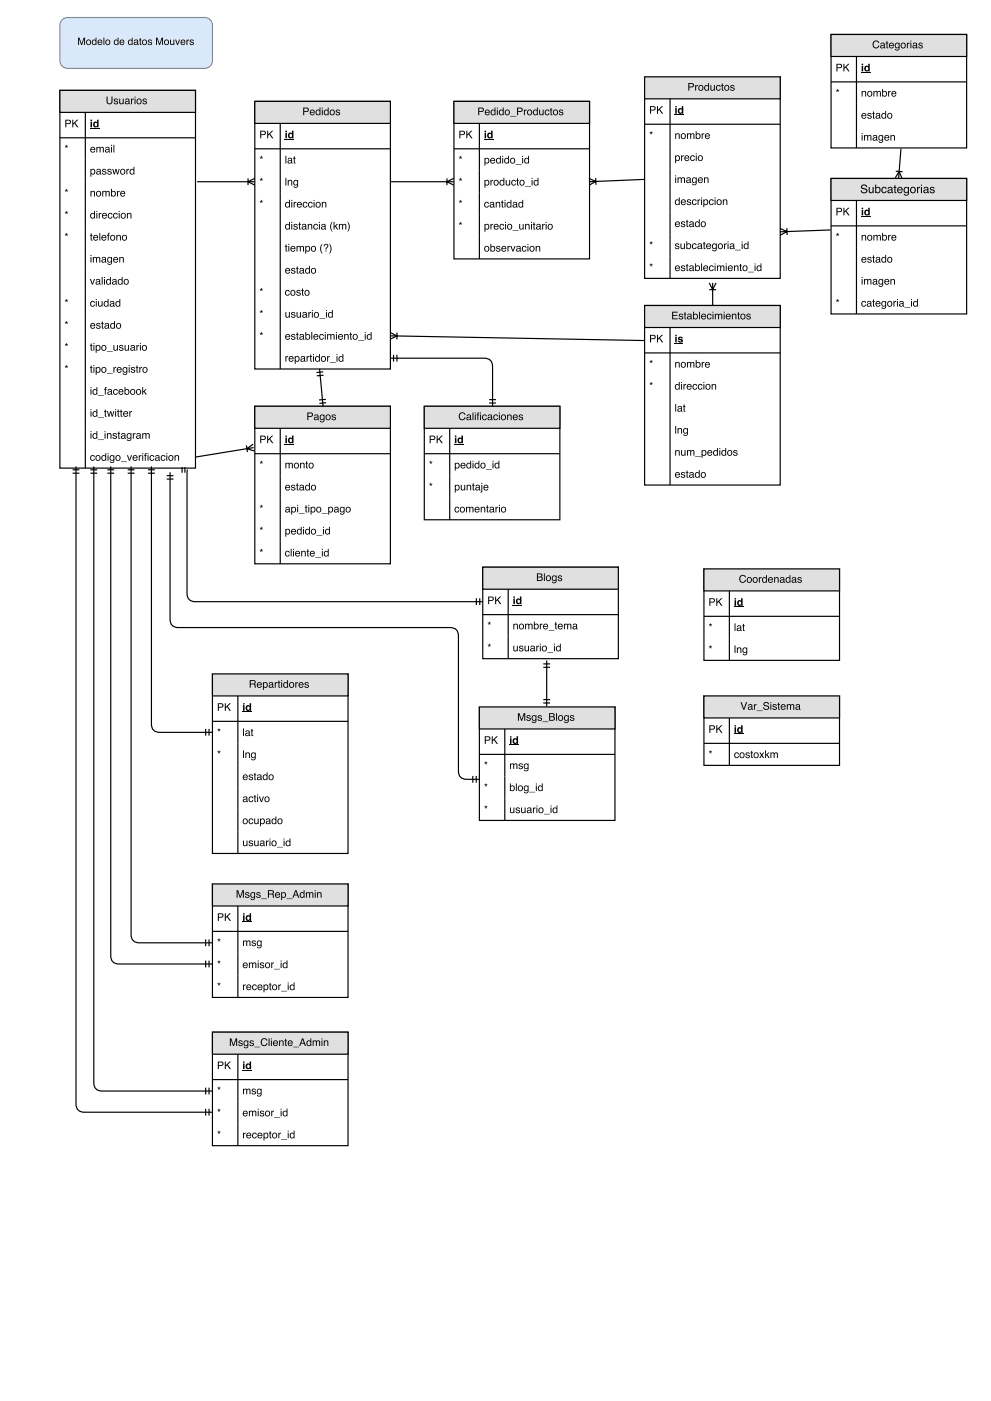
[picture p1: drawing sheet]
<svg xmlns="http://www.w3.org/2000/svg" width="297mm" height="420mm" viewBox="0 0 297 420" stroke-linecap="round" stroke-linejoin="round" font-family="sans-serif">
<path d="M18 27.1h40.6v113.3h-40.6z" fill="none" stroke="#000" stroke-width=".35"/>
<path d="M18 27.1h40.6v6.6h-40.6z" fill="#e0e0e0"/>
<path d="M18 27.1h40.6v6.6h-40.6zM25.6 33.7v106.7M18 41.3h40.6" fill="none" stroke="#000" stroke-width=".35"/>
<g fill="#000">
<path d="M19.5 43.7l.3 .1v-.4h.2v.4l.3-.1 .1 .1-.3 .2 .2 .2-.2 .2-.2-.4-.2 .4-.1-.2 .2-.2-.4-.2zM19.5 56.9l.3 .1v-.4h.2v.4l.3-.1 .1 .1-.3 .2 .2 .2-.2 .2-.2-.3-.2 .3-.1-.2 .2-.2-.4-.2zM19.5 63.5l.3 .1v-.3h.2v.3l.3-.1 .1 .2-.3 .1 .2 .3-.2 .1-.2-.3-.2 .3-.1-.1 .2-.3-.4-.1zM19.5 70.1l.3 .1v-.3h.2v.3l.3-.1 .1 .2-.3 .1 .2 .3-.2 .1-.2-.3-.2 .3-.1-.1 .2-.3-.4-.1zM19.5 89.9l.3 .1v-.3h.2v.3l.3-.1 .1 .2-.3 .1 .2 .3-.2 .1-.2-.3-.2 .3-.1-.1 .2-.3-.4-.1zM19.5 96.5l.3 .1v-.3h.2v.3l.3-.1 .1 .2-.3 .1 .2 .3-.2 .1-.2-.3-.2 .3-.1-.1 .2-.3-.4-.1zM19.5 103.1l.3 .1v-.3h.2v.3l.3-.1 .1 .2-.3 .1 .2 .3-.2 .1-.2-.3-.2 .3-.1-.1 .2-.3-.4-.1zM19.5 109.7l.3 .1v-.3h.2v.3l.3-.1 .1 .2-.3 .1 .2 .3-.2 .1-.2-.3-.2 .3-.1-.1 .2-.3-.4-.1z"/>
<path d="M19.6 35.9h1a.66 .66 0 0 1 .7 .7 .66 .66 0 0 1-.7 .6h-.7v1h-.3zM19.9 36.2v.8h.6a.4 .4 0 0 0 .5-.4 .4 .4 0 0 0-.5-.4zM21.7 35.9h.3v1.1l1.1-1.1h.4l-.9 .9 .9 1.4h-.4l-.8-1.2-.3 .4v.8h-.3z"/>
<path d="M27.1 35.9h.5v.4h-.5zM27.1 36.5h.5v1.7h-.5zM28.1 36.7l.5-.3 .5 .3v-.8h.4v2.3h-.4v-.3a.77 .77 0 0 1-1.1 .1 .77 .77 0 0 1 0-1.1zM28.4 37.3a.44 .44 0 0 0 .8 0 .44 .44 0 0 0-.8 0z"/>
<path d="M31.9 29h.3v1.4a.59 .59 0 0 0 .6 .6 .59 .59 0 0 0 .6-.6v-1.4h.3v1.2a.91 .91 0 0 1-.9 1.1 .91 .91 0 0 1-.9-1.1zM34.3 29.7a.67 .67 0 0 1 1.1 .4h-.3a.35 .35 0 0 0-.4-.3 .35 .35 0 0 0-.3 .3l.1 .1a.6 .6 0 0 1 .8 .3 .6 .6 0 0 1-.3 .8l-.8-.2-.1-.4h.2a.4 .4 0 0 0 .4 .4 .4 .4 0 0 0 .4-.4v-.1a.65 .65 0 0 1-.8-.2 .65 .65 0 0 1 0-.7zM35.7 29.6h.3v1.1a.42 .42 0 0 0 .6 .3 .42 .42 0 0 0 .2-.6v-.8h.3v1.6h-.3v-.2a.58 .58 0 0 1-.6 .3 .58 .58 0 0 1-.5-.6zM37.8 30.7a.37 .37 0 0 0 .4 .3 .37 .37 0 0 0 .2-.6zM37.6 29.8a.74 .74 0 0 1 1.2 .2l.2 1.2-.4-.2a.55 .55 0 0 1-1 .2 .55 .55 0 0 1 .4-.9l.5-.1a.38 .38 0 0 0-.3-.5 .38 .38 0 0 0-.4 .4h-.3zM39.3 29.6h.2v.3l.6-.4v.3l-.5 .3v1.1h-.3zM40.3 29.6h.3v1.6h-.3zM40.3 29h.3v.3h-.3zM41.4 29.9l-.1 .1a.56 .56 0 0 0 0 .8 .56 .56 0 0 0 .8-.1 .57 .57 0 0 0 0-.7 .57 .57 0 0 0-.7-.1zM40.9 30.4a.85 .85 0 0 1 1.7 0 .85 .85 0 0 1-1.7 0zM42.9 29.7a.67 .67 0 0 1 1.1 .4h-.3a.35 .35 0 0 0-.3-.3 .35 .35 0 0 0-.4 .3l.1 .1a.6 .6 0 0 1 .8 .3 .6 .6 0 0 1-.3 .8l-.7-.2-.2-.4h.3a.4 .4 0 0 0 .4 .4 .4 .4 0 0 0 .4-.4l-.1-.1a.65 .65 0 0 1-.7-.2 .65 .65 0 0 1-.1-.7z"/>
<path d="M27.1 57.3h.3v.2a.59 .59 0 0 1 .7-.2 .59 .59 0 0 1 .4 .6v1h-.3v-1a.41 .41 0 0 0-.5-.4 .41 .41 0 0 0-.3 .6v.8h-.3zM29.3 57.5l-.1 .2a.56 .56 0 0 0-.1 .8 .56 .56 0 0 0 .9-.1 .57 .57 0 0 0 0-.7 .57 .57 0 0 0-.7-.2zM28.8 58.1a.85 .85 0 0 1 1.7 0 .85 .85 0 0 1-1.7 0zM30.7 57.3h.2v.2a.54 .54 0 0 1 1 0 .55 .55 0 0 1 .6-.2 .55 .55 0 0 1 .4 .5v1.1h-.3v-1.3l-.3-.1-.4 .2v1.2h-.3v-1.1a.38 .38 0 0 0-.5-.3 .38 .38 0 0 0-.2 .5v.9h-.2zM33.3 56.6h.2v.9a.76 .76 0 0 1 1.2 .6 .76 .76 0 0 1-1.2 .6v.2h-.2zM33.5 58.1a.55 .55 0 0 0 1.1 0 .55 .55 0 0 0-1.1 0zM35.1 57.3h.2v.3l.6-.4v.3l-.5 .3-.1 1.1h-.2zM36.2 57.5a.76 .76 0 0 1 1-.2 .76 .76 0 0 1 .3 .9h-1.2a.47 .47 0 0 0 .4 .5 .47 .47 0 0 0 .5-.3h.3a.83 .83 0 0 1-1.3 .4 .83 .83 0 0 1 0-1.3zM36.5 57.6l-.2 .4h.9l-.3-.5z"/>
<path d="M27.5 51a.56 .56 0 0 0-.1 .8 .56 .56 0 0 0 .8 0 .56 .56 0 0 0 0-.7 .56 .56 0 0 0-.7-.1zM27.1 50.7h.3v.2a.76 .76 0 0 1 1.2 .6 .76 .76 0 0 1-1.2 .6v.9h-.3zM29.1 51.7a.37 .37 0 0 0 .5 .4 .37 .37 0 0 0 .2-.6zM29 50.8a.74 .74 0 0 1 1.2 .3l.2 1.2-.5-.2a.55 .55 0 0 1-.9 .2 .55 .55 0 0 1 .3-.9l.6-.2a.38 .38 0 0 0-.3-.4 .38 .38 0 0 0-.4 .4h-.3zM30.8 50.8a.67 .67 0 0 1 1.1 .3h-.3a.35 .35 0 0 0-.4-.2 .35 .35 0 0 0-.3 .3l.1 .1a.6 .6 0 0 1 .8 .3 .6 .6 0 0 1-.3 .8l-.8-.2-.1-.4h.2a.4 .4 0 0 0 .4 .4 .4 .4 0 0 0 .4-.4v-.1a.65 .65 0 0 1-.8-.2 .65 .65 0 0 1 0-.7zM32.4 50.8a.67 .67 0 0 1 1.1 .3h-.3a.35 .35 0 0 0-.4-.2 .35 .35 0 0 0-.3 .3l.1 .1a.6 .6 0 0 1 .8 .3 .6 .6 0 0 1-.4 .8l-.7-.2-.2-.4h.3a.4 .4 0 0 0 .4 .4 .4 .4 0 0 0 .4-.4l-.1-.1a.65 .65 0 0 1-.7-.2 .65 .65 0 0 1 0-.7zM33.7 50.7h.3l.3 1.3 .3-1.3h.3l.3 1.3 .4-1.3h.3l-.5 1.6h-.3l-.4-1.3-.3 1.3h-.3zM36.5 50.9l-.1 .2a.56 .56 0 0 0 0 .8 .56 .56 0 0 0 .8-.1 .57 .57 0 0 0 0-.7 .57 .57 0 0 0-.7-.2zM36 51.5a.85 .85 0 0 1 1.7 0 .85 .85 0 0 1-1.7 0zM37.9 50.7h.3v.2l.5-.3v.3l-.5 .3v1.1h-.3zM39.2 51a.53 .53 0 0 0 0 1 .53 .53 0 0 0 .8-.5l-.2-.6zM39.1 50.7h.6l.3 .2v-.9h.3v2.3h-.3v-.2a.81 .81 0 0 1-1.2-.2 .81 .81 0 0 1 .3-1.2z"/>
<path d="M27.3 44.3a.76 .76 0 0 1 .9-.2 .76 .76 0 0 1 .3 .9h-1.2a.47 .47 0 0 0 .4 .5 .47 .47 0 0 0 .6-.3h.2a.83 .83 0 0 1-1.3 .4 .83 .83 0 0 1 .1-1.3zM27.5 44.4l-.2 .4h1l-.3-.5zM28.9 44.1h.3v.2a.54 .54 0 0 1 .9 0 .55 .55 0 0 1 .6-.3 .55 .55 0 0 1 .4 .6v1.1h-.3v-1.3l-.3-.1-.3 .2-.1 1.2h-.2v-1.1a.38 .38 0 0 0-.5-.3 .38 .38 0 0 0-.2 .5v.9h-.3zM31.8 45.1a.37 .37 0 0 0 .5 .4 .37 .37 0 0 0 .1-.6zM31.6 44.2a.74 .74 0 0 1 1.2 .3l.2 1.2-.4-.2a.55 .55 0 0 1-1 .2 .55 .55 0 0 1 .4-.9l.5-.2a.38 .38 0 0 0-.3-.4 .38 .38 0 0 0-.4 .4h-.3zM33.3 44.1h.3v1.6h-.3zM33.3 43.4h.3v.4h-.3zM34 43.4h.3v2.3h-.3z"/>
<path d="M27.1 77.1h.3v1.6h-.3zM27.1 76.5h.3v.3h-.3zM27.8 77.1h.3v.2a.54 .54 0 0 1 .9 0 .55 .55 0 0 1 .7-.2 .55 .55 0 0 1 .4 .5v1.1h-.3l-.1-1.3-.2-.1-.4 .2v1.2h-.3v-1a.38 .38 0 0 0-.5-.4 .38 .38 0 0 0-.2 .6v.8h-.3zM30.7 78.2a.37 .37 0 0 0 .5 .3 .37 .37 0 0 0 .2-.6zM30.6 77.3a.74 .74 0 0 1 1.2 .2l.2 1.2-.5-.2a.55 .55 0 0 1-.9 .2 .55 .55 0 0 1 .3-.9l.6-.2a.38 .38 0 0 0-.4-.4 .38 .38 0 0 0-.4 .4h-.2zM32.3 77.3l.5-.3 .5 .3v-.2h.3v1.5a.73 .73 0 0 1-.6 .8 .73 .73 0 0 1-.8-.5h.3a.48 .48 0 0 0 .6 .3 .48 .48 0 0 0 .2-.7 .76 .76 0 0 1-1.1 0 .76 .76 0 0 1 0-1zM32.6 77.4a.55 .55 0 0 0-.2 .8 .55 .55 0 0 0 .9 .1 .55 .55 0 0 0 0-.8 .55 .55 0 0 0-.7-.1zM34.1 77.3a.76 .76 0 0 1 .9-.2 .76 .76 0 0 1 .4 .9h-1.2a.47 .47 0 0 0 .4 .5 .47 .47 0 0 0 .5-.3h.3a.83 .83 0 0 1-1.3 .4 .83 .83 0 0 1 0-1.3zM34.3 77.4l-.1 .4h.9l-.3-.5zM35.8 77.1h.2v.2a.59 .59 0 0 1 .7-.2 .59 .59 0 0 1 .4 .6v1h-.3v-1a.41 .41 0 0 0-.5-.4 .41 .41 0 0 0-.3 .6v.8h-.2z"/>
<path d="M27.2 70h.3v.5h.2v.2h-.2v1.1l.2 .3-.5-.2v-1.2h-.2zM28.1 70.7a.76 .76 0 0 1 1-.2 .76 .76 0 0 1 .3 .9h-1.2a.47 .47 0 0 0 .4 .5 .47 .47 0 0 0 .5-.3h.3a.83 .83 0 0 1-1.3 .4 .83 .83 0 0 1 0-1.3zM28.4 70.8l-.2 .4h.9l-.3-.5zM29.8 69.9h.3v2.2h-.3zM30.6 70.7a.76 .76 0 0 1 .9-.2 .76 .76 0 0 1 .4 .9h-1.2a.47 .47 0 0 0 .3 .5 .47 .47 0 0 0 .6-.3h.3a.83 .83 0 0 1-1.3 .4 .83 .83 0 0 1 0-1.3zM30.8 70.8l-.1 .4h.9l-.3-.5zM32.4 70l.5-.2-.3 .5 .3 .4h-.3v1.4h-.3v-1.4h-.2zM33.5 70.8l-.1 .1a.56 .56 0 0 0 0 .8 .56 .56 0 0 0 .8-.1 .57 .57 0 0 0 0-.7 .57 .57 0 0 0-.7-.1zM33 71.3a.85 .85 0 0 1 1.7 0 .85 .85 0 0 1-1.7 0zM34.9 70.5h.2v.2a.59 .59 0 0 1 .7-.2 .59 .59 0 0 1 .4 .6v1h-.2v-1a.41 .41 0 0 0-.5-.4 .41 .41 0 0 0-.3 .6v.8h-.3zM37 70.8l-.1 .1a.56 .56 0 0 0 0 .8 .56 .56 0 0 0 .8-.1 .57 .57 0 0 0 0-.7 .57 .57 0 0 0-.7-.1zM36.5 71.3a.85 .85 0 0 1 1.7 0 .85 .85 0 0 1-1.7 0z"/>
<path d="M27.4 64.2a.53 .53 0 0 0 0 1 .53 .53 0 0 0 .8-.5l-.3-.6zM27.3 64l.6-.1 .3 .2v-.9h.3v2.3h-.3v-.2a.81 .81 0 0 1-1.2-.2 .81 .81 0 0 1 .3-1.1zM28.9 63.9h.3v1.6h-.3zM28.9 63.3h.3v.3h-.3zM29.6 63.9h.3v.3l.5-.4v.3l-.5 .3v1.1h-.3zM30.8 64.1a.76 .76 0 0 1 .9-.2 .76 .76 0 0 1 .4 .9h-1.3a.47 .47 0 0 0 .4 .5 .47 .47 0 0 0 .6-.3h.2a.83 .83 0 0 1-1.2 .4 .83 .83 0 0 1 0-1.3zM31 64.2l-.1 .4h.9l-.3-.5zM32.5 64.1a.68 .68 0 0 1 .7-.3 .68 .68 0 0 1 .5 .6h-.3a.46 .46 0 0 0-.6-.3 .46 .46 0 0 0-.2 .6 .44 .44 0 0 0 .3 .6 .44 .44 0 0 0 .5-.4h.3a.78 .78 0 0 1-1.1 .6 .78 .78 0 0 1-.2-1.3zM34.1 64.1a.68 .68 0 0 1 .7-.3 .68 .68 0 0 1 .5 .6h-.3a.46 .46 0 0 0-.6-.3 .46 .46 0 0 0-.2 .6 .44 .44 0 0 0 .3 .6 .44 .44 0 0 0 .5-.4h.3a.78 .78 0 0 1-1.1 .6 .78 .78 0 0 1-.2-1.3zM35.6 63.9h.3v1.6h-.3zM35.6 63.3h.3v.3h-.3zM36.7 64.2l-.1 .1a.56 .56 0 0 0-.1 .8 .56 .56 0 0 0 .9-.1 .57 .57 0 0 0 0-.7 .57 .57 0 0 0-.7-.1zM36.2 64.7a.85 .85 0 0 1 1.7 0 .85 .85 0 0 1-1.7 0zM38 63.9h.3v.2a.59 .59 0 0 1 .7-.2 .59 .59 0 0 1 .4 .6v1h-.3v-1a.41 .41 0 0 0-.5-.4 .41 .41 0 0 0-.3 .6v.8h-.3z"/>
<path d="M26.9 83.7h.4l.4 1.3 .5-1.3h.3l-.7 1.6h-.2zM29 84.8a.37 .37 0 0 0 .4 .3 .37 .37 0 0 0 .2-.6zM28.8 83.9a.74 .74 0 0 1 1.2 .2l.2 1.2-.4-.2a.55 .55 0 0 1-1 .2 .55 .55 0 0 1 .4-.9l.5-.1a.38 .38 0 0 0-.3-.4 .38 .38 0 0 0-.4 .3h-.3zM30.5 83.1h.3v2.2h-.3zM31.2 83.7h.3v1.6h-.3zM31.2 83.1h.3v.3h-.3zM32.2 84.1a.53 .53 0 0 0 0 .9 .53 .53 0 0 0 .8-.5l-.3-.6zM32.1 83.8l.5-.1 .4 .2v-.8h.2v2.2h-.2v-.2a.81 .81 0 0 1-1.2-.1 .81 .81 0 0 1 .3-1.2zM33.9 84.8a.37 .37 0 0 0 .5 .3 .37 .37 0 0 0 .1-.6zM33.7 83.9a.74 .74 0 0 1 1.2 .2l.2 1.2-.4-.2a.55 .55 0 0 1-1 .2 .55 .55 0 0 1 .4-.9l.6-.1a.38 .38 0 0 0-.4-.4 .38 .38 0 0 0-.4 .3h-.3zM35.7 84.1a.53 .53 0 0 0 0 .9 .53 .53 0 0 0 .8-.5l-.3-.6zM35.6 83.8l.6-.1 .3 .2v-.8h.3v2.2h-.3v-.2a.81 .81 0 0 1-1.2-.1 .81 .81 0 0 1 .3-1.2zM37.6 84l-.1 .1a.56 .56 0 0 0-.1 .8 .56 .56 0 0 0 .9-.1 .57 .57 0 0 0-.1-.7 .57 .57 0 0 0-.6-.1zM37 84.5a.85 .85 0 0 1 1.7 0 .85 .85 0 0 1-1.7 0z"/>
<path d="M27.3 97.1a.76 .76 0 0 1 .9-.2 .76 .76 0 0 1 .3 .9h-1.2a.47 .47 0 0 0 .4 .6 .47 .47 0 0 0 .6-.4h.2a.83 .83 0 0 1-1.3 .5 .83 .83 0 0 1 .1-1.4zM27.5 97.2l-.2 .4h1l-.3-.5zM29 97a.67 .67 0 0 1 1.1 .4h-.3a.35 .35 0 0 0-.3-.3 .35 .35 0 0 0-.4 .3l.1 .1a.6 .6 0 0 1 .8 .3 .6 .6 0 0 1-.3 .8l-.7-.2-.2-.4h.3a.4 .4 0 0 0 .4 .4 .4 .4 0 0 0 .4-.4l-.1-.1a.65 .65 0 0 1-.7-.2 .65 .65 0 0 1-.1-.7zM30.5 96.4h.3v.5h.3v.2h-.3v1.1l.3 .4-.5-.2-.1-1.3h-.2zM31.6 98a.37 .37 0 0 0 .5 .3 .37 .37 0 0 0 .2-.5zM31.5 97.1a.74 .74 0 0 1 1.2 .2l.2 1.3-.5-.3a.55 .55 0 0 1-.9 .2 .55 .55 0 0 1 .3-.9l.6-.1a.38 .38 0 0 0-.4-.4 .38 .38 0 0 0-.4 .3h-.2zM33.4 97.3a.53 .53 0 0 0 0 .9 .53 .53 0 0 0 .8-.5l-.3-.6zM33.3 97l.6-.1 .3 .2v-.8h.3v2.3h-.3v-.3a.81 .81 0 0 1-1.2-.1 .81 .81 0 0 1 .3-1.2zM35.3 97.2l-.1 .1a.56 .56 0 0 0-.1 .9 .56 .56 0 0 0 .9-.2 .57 .57 0 0 0 0-.7 .57 .57 0 0 0-.7-.1zM34.8 97.7a.85 .85 0 0 1 1.7 0 .85 .85 0 0 1-1.7 0z"/>
<path d="M27.2 90.5a.68 .68 0 0 1 .8-.2 .68 .68 0 0 1 .4 .5h-.2a.46 .46 0 0 0-.6-.3 .46 .46 0 0 0-.3 .7 .44 .44 0 0 0 .3 .5 .44 .44 0 0 0 .6-.3h.2a.78 .78 0 0 1-1.1 .5 .78 .78 0 0 1-.2-1.2zM28.7 90.3h.3v1.6h-.3zM28.7 89.7h.3v.3h-.3zM29.4 90.3h.3v1.1a.42 .42 0 0 0 .6 .3 .42 .42 0 0 0 .2-.6v-.8h.2v1.6h-.2v-.2a.58 .58 0 0 1-.7 .3 .58 .58 0 0 1-.4-.6zM31.5 90.7a.53 .53 0 0 0 0 .9 .53 .53 0 0 0 .8-.5l-.3-.6zM31.4 90.4l.5-.1 .4 .2v-.8h.2v2.2h-.2v-.2a.81 .81 0 0 1-1.2-.1 .81 .81 0 0 1 .3-1.2zM33.2 91.4a.37 .37 0 0 0 .5 .3 .37 .37 0 0 0 .1-.5zM33 90.5a.74 .74 0 0 1 1.2 .2l.2 1.3-.4-.3a.55 .55 0 0 1-1 .2 .55 .55 0 0 1 .4-.9l.6-.1a.38 .38 0 0 0-.4-.4 .38 .38 0 0 0-.4 .3h-.3zM35 90.7a.53 .53 0 0 0 0 .9 .53 .53 0 0 0 .8-.5l-.3-.6zM34.9 90.4l.6-.1 .3 .2v-.8h.3v2.2h-.3v-.2a.81 .81 0 0 1-1.2-.1 .81 .81 0 0 1 .3-1.2z"/>
<path d="M27.1 116.7h.3v1.7h-.3zM27.1 116.1h.3v.3h-.3zM28.1 117.1a.53 .53 0 0 0 0 .9 .53 .53 0 0 0 .8-.5l-.3-.5zM28 116.8l.6-.1 .3 .2v-.8h.3v2.3h-.3v-.3a.81 .81 0 0 1-1.2-.1 .81 .81 0 0 1 .3-1.2zM29.4 118.6h1.8v.2h-1.8zM31.5 116.2l.5-.1-.3 .4 .3 .4h-.3v1.5h-.3v-1.5h-.2zM32.5 117.8a.37 .37 0 0 0 .5 .3 .37 .37 0 0 0 .1-.5zM32.3 116.9a.74 .74 0 0 1 1.2 .2l.2 1.3-.4-.3a.55 .55 0 0 1-1 .2 .55 .55 0 0 1 .4-.9l.6-.1a.38 .38 0 0 0-.4-.4 .38 .38 0 0 0-.4 .3h-.3zM34.1 116.9a.68 .68 0 0 1 .7-.2 .68 .68 0 0 1 .5 .6h-.3a.46 .46 0 0 0-.6-.4 .46 .46 0 0 0-.2 .7 .44 .44 0 0 0 .3 .6 .44 .44 0 0 0 .5-.4h.3a.78 .78 0 0 1-1.1 .5 .78 .78 0 0 1-.2-1.2zM35.7 116.9a.76 .76 0 0 1 .9-.1 .76 .76 0 0 1 .4 .8h-1.2a.47 .47 0 0 0 .3 .6 .47 .47 0 0 0 .6-.4h.3a.83 .83 0 0 1-1.3 .5 .83 .83 0 0 1 0-1.4zM35.9 117l-.1 .4h.9l-.3-.5zM37.3 116.1h.3v.8a.76 .76 0 0 1 1.2 .6 .76 .76 0 0 1-1.2 .7v.2h-.3zM37.6 117.5a.53 .53 0 0 0 1 0 .53 .53 0 0 0-1 0zM39.5 117l-.1 .1a.56 .56 0 0 0 0 .9 .56 .56 0 0 0 .8-.2 .57 .57 0 0 0 0-.7 .57 .57 0 0 0-.7-.1zM39 117.6a.85 .85 0 0 1 1.7 0 .85 .85 0 0 1-1.7 0zM41.3 117l-.1 .1a.56 .56 0 0 0-.1 .9 .56 .56 0 0 0 .9-.2 .57 .57 0 0 0-.1-.7 .57 .57 0 0 0-.6-.1zM40.8 117.6a.85 .85 0 0 1 1.6 0 .85 .85 0 0 1-1.6 0zM42.6 116.1h.3v1.3l.7-.7h.4l-.7 .6 .7 1.1h-.3l-.6-.9-.2 .2v.7h-.3z"/>
<path d="M27.2 103h.3v.5h.2v.2h-.2v1.1l.2 .4-.5-.2v-1.3h-.2zM28 103.5h.3v1.7h-.3zM28 102.9h.3v.3h-.3zM29.1 103.8a.56 .56 0 0 0-.1 .9 .56 .56 0 0 0 .8 0 .56 .56 0 0 0 0-.7 .56 .56 0 0 0-.7-.2zM28.7 103.5h.3v.2a.76 .76 0 0 1 1.2 .6 .76 .76 0 0 1-1.2 .7v.8h-.3zM30.9 103.8l-.1 .1a.56 .56 0 0 0-.1 .9 .56 .56 0 0 0 .9-.2 .57 .57 0 0 0-.1-.7 .57 .57 0 0 0-.6-.1zM30.3 104.4a.85 .85 0 0 1 1.7 0 .85 .85 0 0 1-1.7 0zM32 105.4h1.8v.2h-1.8zM34 103.5h.3v1.1a.42 .42 0 0 0 .5 .3 .42 .42 0 0 0 .3-.6v-.8h.2v1.7h-.2v-.3a.58 .58 0 0 1-.7 .3 .58 .58 0 0 1-.4-.6zM35.9 103.6a.67 .67 0 0 1 1.1 .4h-.3a.35 .35 0 0 0-.4-.3 .35 .35 0 0 0-.3 .3l.1 .1a.6 .6 0 0 1 .8 .3 .6 .6 0 0 1-.3 .8l-.8-.1-.1-.5h.2a.4 .4 0 0 0 .4 .4 .4 .4 0 0 0 .4-.4v-.1a.65 .65 0 0 1-.8-.1 .65 .65 0 0 1 0-.8zM37.3 103.5h.3v1.1a.42 .42 0 0 0 .6 .3 .42 .42 0 0 0 .2-.6v-.8h.3v1.7h-.3v-.3a.58 .58 0 0 1-.6 .3 .58 .58 0 0 1-.5-.6zM39.4 104.6a.37 .37 0 0 0 .4 .3 .37 .37 0 0 0 .2-.5zM39.2 103.7a.74 .74 0 0 1 1.2 .2l.2 1.3-.4-.3a.55 .55 0 0 1-1 .2 .55 .55 0 0 1 .4-.9l.5-.1a.38 .38 0 0 0-.3-.4 .38 .38 0 0 0-.4 .3h-.3zM40.9 103.5h.3v.3l.5-.3v.3l-.5 .2v1.2h-.3zM41.9 103.5h.3v1.7h-.3zM41.9 102.9h.3v.3h-.3zM43 103.8l-.1 .1a.56 .56 0 0 0 0 .9 .56 .56 0 0 0 .8-.2 .57 .57 0 0 0 0-.7 .57 .57 0 0 0-.7-.1zM42.5 104.4a.85 .85 0 0 1 1.7 0 .85 .85 0 0 1-1.7 0z"/>
<path d="M27.2 109.6h.3v.5h.2v.2h-.2v1.1l.2 .4-.5-.2v-1.3h-.2zM28 110.1h.3v1.7h-.3zM28 109.5h.3v.3h-.3zM29.1 110.4a.56 .56 0 0 0-.1 .9 .56 .56 0 0 0 .8 0 .56 .56 0 0 0 0-.7 .56 .56 0 0 0-.7-.2zM28.7 110.1h.3v.2a.76 .76 0 0 1 1.2 .6 .76 .76 0 0 1-1.2 .7v.8h-.3zM30.9 110.4l-.1 .1a.56 .56 0 0 0-.1 .9 .56 .56 0 0 0 .9-.2 .57 .57 0 0 0-.1-.7 .57 .57 0 0 0-.6-.1zM30.3 111a.85 .85 0 0 1 1.7 0 .85 .85 0 0 1-1.7 0zM32 112h1.8v.2h-1.8zM34 110.1h.3v.3l.5-.3v.3l-.5 .2v1.2h-.3zM35.2 110.3a.76 .76 0 0 1 .9-.1 .76 .76 0 0 1 .4 .8h-1.2a.47 .47 0 0 0 .3 .6 .47 .47 0 0 0 .6-.4h.3a.83 .83 0 0 1-1.3 .5 .83 .83 0 0 1 0-1.4zM35.4 110.4l-.1 .4h.9l-.3-.5zM36.9 110.3l.5-.2 .5 .2v-.2h.3v1.5a.73 .73 0 0 1-.6 .8 .73 .73 0 0 1-.8-.4h.2a.48 .48 0 0 0 .7 .2 .48 .48 0 0 0 .2-.7 .76 .76 0 0 1-1.1 0 .76 .76 0 0 1 0-1zM37.1 110.4a.55 .55 0 0 0-.1 .9 .55 .55 0 0 0 .8 0 .55 .55 0 0 0 0-.7 .55 .55 0 0 0-.7-.2zM38.6 110.1h.3v1.7h-.3zM38.6 109.5h.3v.3h-.3zM39.4 110.2a.67 .67 0 0 1 1.1 .4h-.3a.35 .35 0 0 0-.3-.3 .35 .35 0 0 0-.4 .3l.1 .1a.6 .6 0 0 1 .8 .3 .6 .6 0 0 1-.3 .8l-.8-.1-.1-.5h.2a.4 .4 0 0 0 .5 .4 .4 .4 0 0 0 .3-.4v-.1a.65 .65 0 0 1-.8-.1 .65 .65 0 0 1 0-.8zM40.9 109.6h.3v.5h.3v.2h-.3v1.1l.3 .4-.6-.2v-1.3h-.2zM41.8 110.1h.2v.3l.6-.3v.3l-.5 .2-.1 1.2h-.2zM43.2 110.4l-.1 .1a.56 .56 0 0 0-.1 .9 .56 .56 0 0 0 .9-.2 .57 .57 0 0 0 0-.7 .57 .57 0 0 0-.7-.1zM42.7 111a.85 .85 0 0 1 1.7 0 .85 .85 0 0 1-1.7 0z"/>
<path d="M27.1 123.3h.3v1.7h-.3zM27.1 122.7h.3v.3h-.3zM28.1 123.7a.53 .53 0 0 0 0 .9 .53 .53 0 0 0 .8-.5l-.3-.5zM28 123.4l.6-.1 .3 .2v-.8h.3v2.3h-.3v-.3a.81 .81 0 0 1-1.2-.1 .81 .81 0 0 1 .3-1.2zM29.4 125.2h1.8v.2h-1.8zM31.4 122.8h.3v.5h.3v.2h-.3v1.1l.3 .4-.6-.2v-1.3h-.2zM32.1 123.3h.3l.3 1.3 .3-1.3h.3l.3 1.3 .4-1.3h.3l-.5 1.7h-.3l-.3-1.3-.4 1.3h-.3zM34.5 123.3h.3v1.7h-.3zM34.5 122.7h.3v.3h-.3zM35.3 122.8h.3v.5h.2v.2h-.2v1.1l.2 .4-.5-.2v-1.3h-.2zM36.2 122.8h.2v.5h.3v.2h-.3v1.1l.3 .4-.5-.2v-1.3h-.3zM37.1 123.5a.76 .76 0 0 1 .9-.1 .76 .76 0 0 1 .4 .8h-1.2a.47 .47 0 0 0 .3 .6 .47 .47 0 0 0 .6-.4h.3a.83 .83 0 0 1-1.3 .5 .83 .83 0 0 1 0-1.4zM37.3 123.7l-.1 .3h.9l-.3-.5zM38.8 123.3h.2v.3l.6-.3v.3l-.5 .2-.1 1.2h-.2z"/>
<path d="M27.1 129.9h.3v1.7h-.3zM27.1 129.3h.3v.3h-.3zM28.1 130.3a.53 .53 0 0 0 0 .9 .53 .53 0 0 0 .8-.5l-.3-.5zM28 130l.6-.1 .3 .2v-.8h.3v2.3h-.3v-.3a.81 .81 0 0 1-1.2-.1 .81 .81 0 0 1 .3-1.2zM29.4 131.8h1.8v.2h-1.8zM31.4 129.9h.2v1.7h-.2zM31.4 129.3h.2v.3h-.2zM32.1 129.9h.2v.2a.59 .59 0 0 1 .7-.2 .59 .59 0 0 1 .4 .6v1.1h-.3v-1.1a.41 .41 0 0 0-.5-.4 .41 .41 0 0 0-.3 .6v.9h-.2zM33.9 130a.67 .67 0 0 1 1.1 .4h-.2a.35 .35 0 0 0-.4-.3 .35 .35 0 0 0-.3 .3l.1 .1a.6 .6 0 0 1 .8 .3 .6 .6 0 0 1-.4 .8l-.7-.1-.2-.5h.3a.4 .4 0 0 0 .4 .4 .4 .4 0 0 0 .4-.4h-.1a.65 .65 0 0 1-.7-.2 .65 .65 0 0 1-.1-.8zM35.5 129.4h.2v.5h.3v.2h-.3v1.1l.3 .4-.5-.2v-1.3h-.3zM36.5 131a.37 .37 0 0 0 .5 .4 .37 .37 0 0 0 .2-.6zM36.4 130.1a.74 .74 0 0 1 1.2 .2l.2 1.3-.5-.3a.55 .55 0 0 1-.9 .2 .55 .55 0 0 1 .3-.9l.6-.1a.38 .38 0 0 0-.3-.4 .38 .38 0 0 0-.4 .3h-.3zM38.1 130.1l.5-.2 .5 .2v-.2h.3v1.5a.73 .73 0 0 1-.5 .9 .73 .73 0 0 1-.9-.5h.3a.48 .48 0 0 0 .6 .2 .48 .48 0 0 0 .2-.7 .76 .76 0 0 1-1 .1 .76 .76 0 0 1-.1-1.1zM38.4 130.2a.55 .55 0 0 0-.2 .9 .55 .55 0 0 0 .9 0 .55 .55 0 0 0 0-.7 .55 .55 0 0 0-.7-.2zM39.8 129.9h.3v.3l.5-.3v.3l-.5 .2v1.2h-.3zM41.1 131a.37 .37 0 0 0 .5 .4 .37 .37 0 0 0 .2-.6zM41 130.1a.74 .74 0 0 1 1.2 .2l.2 1.3-.5-.3a.55 .55 0 0 1-.9 .2 .55 .55 0 0 1 .3-.9l.6-.1a.38 .38 0 0 0-.4-.4 .38 .38 0 0 0-.4 .3h-.2zM42.6 129.9h.3v.2a.54 .54 0 0 1 .9 0 .55 .55 0 0 1 .7-.2 .55 .55 0 0 1 .4 .6v1.1h-.3v-1.3l-.3-.2-.4 .3v1.2h-.3v-1.1a.38 .38 0 0 0-.5-.4 .38 .38 0 0 0-.2 .6v.9h-.3z"/>
<path d="M27.2 136.7a.68 .68 0 0 1 .8-.2 .68 .68 0 0 1 .4 .6h-.2a.46 .46 0 0 0-.6-.4 .46 .46 0 0 0-.3 .7 .44 .44 0 0 0 .3 .6 .44 .44 0 0 0 .6-.4h.2a.78 .78 0 0 1-1.1 .5 .78 .78 0 0 1-.2-1.2zM29.1 136.8l-.1 .1a.56 .56 0 0 0-.1 .9 .56 .56 0 0 0 .9-.2 .57 .57 0 0 0 0-.7 .57 .57 0 0 0-.7-.1zM28.6 137.4a.85 .85 0 0 1 1.7 0 .85 .85 0 0 1-1.7 0zM30.8 136.9a.53 .53 0 0 0 0 .9 .53 .53 0 0 0 .8-.5l-.3-.5zM30.7 136.6l.5-.1 .4 .2v-.8h.2v2.3h-.2v-.3a.81 .81 0 0 1-1.2-.1 .81 .81 0 0 1 .3-1.2zM32.2 136.5h.3v1.7h-.3zM32.2 135.9h.3v.3h-.3zM33 136.7l.5-.2 .5 .2v-.2h.3v1.5a.73 .73 0 0 1-.6 .9 .73 .73 0 0 1-.8-.5h.3a.48 .48 0 0 0 .6 .2 .48 .48 0 0 0 .2-.7 .76 .76 0 0 1-1 .1 .76 .76 0 0 1-.1-1.1zM33.3 136.9a.55 .55 0 0 0-.2 .8 .55 .55 0 0 0 .9 0 .55 .55 0 0 0 0-.7 .55 .55 0 0 0-.7-.1zM35.1 136.8l-.1 .1a.56 .56 0 0 0-.1 .9 .56 .56 0 0 0 .9-.2 .57 .57 0 0 0 0-.7 .57 .57 0 0 0-.7-.1zM34.6 137.4a.85 .85 0 0 1 1.7 0 .85 .85 0 0 1-1.7 0zM36.3 138.4h1.7v.2h-1.7zM38 136.5h.4l.4 1.4 .5-1.4h.3l-.6 1.7h-.3zM39.9 136.7a.76 .76 0 0 1 1-.1 .76 .76 0 0 1 .3 .8h-1.2a.47 .47 0 0 0 .4 .6 .47 .47 0 0 0 .5-.3h.3a.83 .83 0 0 1-1.3 .4 .83 .83 0 0 1 0-1.4zM40.2 136.9l-.2 .3h1l-.3-.5zM41.6 136.5h.3v.3l.5-.3v.3l-.5 .3v1.1h-.3zM42.6 136.5h.3v1.7h-.3zM42.6 135.9h.3v.3h-.3zM43.5 136l.5-.1-.3 .4 .3 .4h-.3v1.5h-.3v-1.5h-.2zM44.2 136.5h.3v1.7h-.3zM44.2 135.9h.3v.3h-.3zM45 136.7a.68 .68 0 0 1 .7-.2 .68 .68 0 0 1 .5 .6h-.2a.46 .46 0 0 0-.7-.4 .46 .46 0 0 0-.2 .7 .44 .44 0 0 0 .3 .6 .44 .44 0 0 0 .6-.4h.2a.78 .78 0 0 1-1.1 .5 .78 .78 0 0 1-.2-1.2zM46.8 137.6a.37 .37 0 0 0 .4 .4 .37 .37 0 0 0 .2-.6zM46.6 136.7a.74 .74 0 0 1 1.2 .2l.2 1.3-.4-.2a.55 .55 0 0 1-1 .1 .55 .55 0 0 1 .4-.9l.5-.1a.38 .38 0 0 0-.3-.4 .38 .38 0 0 0-.4 .3h-.3zM48.4 136.7a.68 .68 0 0 1 .7-.2 .68 .68 0 0 1 .5 .6h-.3a.46 .46 0 0 0-.6-.4 .46 .46 0 0 0-.2 .7 .44 .44 0 0 0 .3 .6 .44 .44 0 0 0 .5-.4h.3a.78 .78 0 0 1-1.1 .5 .78 .78 0 0 1-.2-1.2zM49.9 136.5h.2v1.7h-.2zM49.9 135.9h.2v.3h-.2zM50.9 136.8l-.1 .1a.56 .56 0 0 0 0 .9 .56 .56 0 0 0 .9-.2 .57 .57 0 0 0-.1-.7 .57 .57 0 0 0-.7-.1zM50.4 137.4a.85 .85 0 0 1 1.7 0 .85 .85 0 0 1-1.7 0zM52.3 136.5h.3v.2a.59 .59 0 0 1 .7-.2 .59 .59 0 0 1 .4 .6v1.1h-.3v-1.1a.41 .41 0 0 0-.5-.3 .41 .41 0 0 0-.3 .5v.9h-.3z"/>
</g>
<path d="M26.9 38.5h2.8" fill="none" stroke="#000" stroke-width=".3"/>
<path d="M249.1 10.3h40.6v34.1h-40.6z" fill="#fff"/>
<path d="M249.1 10.3h40.6v34.1h-40.6z" fill="none" stroke="#000" stroke-width=".35"/>
<path d="M249.1 10.3h40.6v6.6h-40.6z" fill="#e0e0e0"/>
<path d="M249.1 10.3h40.6v6.6h-40.6zM256.7 16.9v27.5M249.1 24.6h40.6" fill="none" stroke="#000" stroke-width=".35"/>
<g fill="#000">
<path d="M250.6 26.9l.4 .1v-.3h.1v.3l.4-.1v.2l-.3 .1 .2 .3-.1 .1-.2-.3-.3 .3-.1-.1 .2-.3-.3-.1z"/>
<path d="M250.7 19.1h1a.66 .66 0 0 1 .7 .7 .66 .66 0 0 1-.7 .6h-.7v1h-.3zM251 19.4v.8h.6a.4 .4 0 0 0 .5-.4 .4 .4 0 0 0-.5-.4zM252.8 19.1h.3v1.1l1.1-1.1h.4l-.9 .9 1 1.4h-.4l-.8-1.1-.4 .3v.8h-.3z"/>
<path d="M258.3 19.1h.4v.4h-.4zM258.3 19.7h.4v1.7h-.4zM259.2 19.9l.6-.2 .4 .2v-.8h.5v2.3h-.4v-.2a.77 .77 0 0 1-1.1 0 .77 .77 0 0 1-.1-1.1zM259.5 20.6a.45 .45 0 0 0 .9 0 .45 .45 0 0 0-.9 0z"/>
<path d="M261.8 12.5a.99 .99 0 0 1 1-.4 .99 .99 0 0 1 .7 .8h-.3a.78 .78 0 0 0-1-.4 .78 .78 0 0 0-.3 1.1 .69 .69 0 0 0 .7 .7 .69 .69 0 0 0 .7-.7h.3a1.09 1.09 0 0 1-1.6 .8 1.09 1.09 0 0 1-.3-1.7zM264.1 13.9a.37 .37 0 0 0 .5 .4 .37 .37 0 0 0 .2-.6zM264 13a.74 .74 0 0 1 1.2 .2l.2 1.3-.5-.2a.55 .55 0 0 1-.9 .1 .55 .55 0 0 1 .3-.9l.6-.1a.38 .38 0 0 0-.3-.4 .38 .38 0 0 0-.4 .3h-.3zM265.7 12.4h.3v.4h.3v.2h-.3v1.1l.3 .4-.6-.2v-1.3h-.2zM266.7 13a.76 .76 0 0 1 .9-.1 .76 .76 0 0 1 .4 .8h-1.3a.47 .47 0 0 0 .4 .6 .47 .47 0 0 0 .6-.3h.2a.83 .83 0 0 1-1.2 .4 .83 .83 0 0 1 0-1.4zM266.9 13.2l-.2 .3h1l-.3-.5zM268.4 13l.5-.2 .5 .2v-.2h.2v1.5a.73 .73 0 0 1-.5 .9 .73 .73 0 0 1-.9-.5h.3a.48 .48 0 0 0 .7 .2 .48 .48 0 0 0 .2-.7 .76 .76 0 0 1-1.1 .1 .76 .76 0 0 1 0-1.1zM268.6 13.2a.55 .55 0 0 0-.1 .8 .55 .55 0 0 0 .8 0 .55 .55 0 0 0 0-.7 .55 .55 0 0 0-.7-.1zM270.4 13.1v.1a.56 .56 0 0 0-.1 .9 .56 .56 0 0 0 .9-.2 .57 .57 0 0 0-.1-.7 .57 .57 0 0 0-.7-.1zM269.9 13.7a.85 .85 0 0 1 1.7 0 .85 .85 0 0 1-1.7 0zM271.8 12.8h.3v.3l.5-.3v.3l-.5 .3v1.1h-.3zM272.9 12.8h.3v1.7h-.3zM272.9 12.2h.3v.3h-.3zM273.8 13.9a.37 .37 0 0 0 .5 .4 .37 .37 0 0 0 .2-.6zM273.7 13a.74 .74 0 0 1 1.2 .2l.2 1.3-.5-.2a.55 .55 0 0 1-.9 .1 .55 .55 0 0 1 .3-.9l.6-.1a.38 .38 0 0 0-.3-.4 .38 .38 0 0 0-.5 .3h-.2zM275.5 12.9a.67 .67 0 0 1 1.1 .4h-.3a.35 .35 0 0 0-.4-.3 .35 .35 0 0 0-.3 .3l.1 .1a.6 .6 0 0 1 .8 .3 .6 .6 0 0 1-.4 .8l-.7-.1-.2-.4h.3a.4 .4 0 0 0 .4 .3 .4 .4 0 0 0 .4-.4h-.1a.65 .65 0 0 1-.7-.2 .65 .65 0 0 1 0-.8z"/>
<path d="M258.3 27.3h.2v.2a.59 .59 0 0 1 .7-.2 .59 .59 0 0 1 .4 .6v1.1h-.3v-1.1a.41 .41 0 0 0-.5-.4 .41 .41 0 0 0-.3 .6v.9h-.2zM260.4 27.6l-.1 .1a.56 .56 0 0 0 0 .9 .56 .56 0 0 0 .8-.2 .57 .57 0 0 0 0-.7 .57 .57 0 0 0-.7-.1zM259.9 28.2a.85 .85 0 0 1 1.7 0 .85 .85 0 0 1-1.7 0zM261.8 27.3h.3v.2a.54 .54 0 0 1 .9 0 .55 .55 0 0 1 .6-.2 .55 .55 0 0 1 .4 .5v1.2h-.3v-1.3l-.2-.2-.4 .3v1.2h-.3v-1.1a.38 .38 0 0 0-.5-.4 .38 .38 0 0 0-.2 .6v.9h-.3zM264.4 26.7h.3v.8a.76 .76 0 0 1 1.2 .6 .76 .76 0 0 1-1.2 .6v.3h-.3zM264.7 28.1a.53 .53 0 0 0 1 0 .53 .53 0 0 0-1 0zM266.2 27.3h.3v.3l.5-.3v.3l-.5 .2v1.2h-.3zM267.4 27.5a.76 .76 0 0 1 .9-.2 .76 .76 0 0 1 .4 .9h-1.2a.47 .47 0 0 0 .3 .6 .47 .47 0 0 0 .6-.4h.3a.83 .83 0 0 1-1.3 .5 .83 .83 0 0 1 0-1.4zM267.6 27.6l-.1 .4h.9l-.3-.5z"/>
<path d="M258.4 34.1a.76 .76 0 0 1 .9-.1 .76 .76 0 0 1 .4 .8h-1.2a.47 .47 0 0 0 .3 .6 .47 .47 0 0 0 .6-.4h.3a.83 .83 0 0 1-1.3 .5 .83 .83 0 0 1 0-1.4zM258.6 34.2l-.1 .4h.9l-.3-.5zM260.1 34a.67 .67 0 0 1 1.1 .4h-.2a.35 .35 0 0 0-.4-.3 .35 .35 0 0 0-.3 .3l.1 .1a.6 .6 0 0 1 .8 .3 .6 .6 0 0 1-.4 .8l-.7-.1-.2-.5h.3a.4 .4 0 0 0 .4 .4 .4 .4 0 0 0 .4-.4l-.1-.1a.65 .65 0 0 1-.7-.1 .65 .65 0 0 1-.1-.8zM261.7 33.4h.3v.5h.2v.2h-.2v1.1l.2 .4-.5-.2v-1.3h-.3zM262.7 35a.37 .37 0 0 0 .5 .3 .37 .37 0 0 0 .2-.5zM262.6 34.1a.74 .74 0 0 1 1.2 .2l.2 1.3-.5-.3a.55 .55 0 0 1-.9 .2 .55 .55 0 0 1 .3-.9l.6-.1a.38 .38 0 0 0-.3-.4 .38 .38 0 0 0-.4 .3h-.3zM264.6 34.3a.53 .53 0 0 0 0 .9 .53 .53 0 0 0 .8-.5l-.3-.5zM264.5 34l.5-.1 .3 .2v-.8h.3v2.3h-.2v-.3a.81 .81 0 0 1-1.3-.1 .81 .81 0 0 1 .4-1.2zM266.4 34.2l-.1 .1a.56 .56 0 0 0 0 .9 .56 .56 0 0 0 .8-.2 .57 .57 0 0 0 0-.7 .57 .57 0 0 0-.7-.1zM265.9 34.8a.85 .85 0 0 1 1.7 0 .85 .85 0 0 1-1.7 0z"/>
<path d="M258.3 40.5h.3v1.7h-.3zM258.3 39.9h.3v.3h-.3zM259 40.5h.2v.2a.54 .54 0 0 1 1 0 .55 .55 0 0 1 .6-.2 .55 .55 0 0 1 .4 .6v1.1h-.3v-1.3l-.3-.2-.3 .3-.1 1.2h-.3v-1.1a.38 .38 0 0 0-.4-.4 .38 .38 0 0 0-.3 .6v.9h-.2zM261.9 41.6a.37 .37 0 0 0 .4 .3 .37 .37 0 0 0 .2-.5zM261.7 40.7a.74 .74 0 0 1 1.2 .2l.2 1.3-.4-.3a.55 .55 0 0 1-1 .2 .55 .55 0 0 1 .4-.9l.5-.1a.38 .38 0 0 0-.3-.4 .38 .38 0 0 0-.4 .3h-.3zM263.5 40.7l.5-.2 .5 .2v-.2h.2v1.5a.73 .73 0 0 1-.5 .8 .73 .73 0 0 1-.9-.4h.3a.48 .48 0 0 0 .6 .2 .48 .48 0 0 0 .2-.7 .76 .76 0 0 1-1 0 .76 .76 0 0 1 0-1zM263.7 40.8a.55 .55 0 0 0-.1 .9 .55 .55 0 0 0 .8 0 .55 .55 0 0 0 0-.7 .55 .55 0 0 0-.7-.2zM265.3 40.7a.76 .76 0 0 1 .9-.1 .76 .76 0 0 1 .4 .8h-1.3a.47 .47 0 0 0 .4 .6 .47 .47 0 0 0 .6-.4h.2a.83 .83 0 0 1-1.2 .5 .83 .83 0 0 1 0-1.4zM265.5 40.8l-.2 .4h1l-.3-.5zM266.9 40.5h.3v.2a.59 .59 0 0 1 .6-.2 .59 .59 0 0 1 .5 .6v1.1h-.3v-1.1a.41 .41 0 0 0-.5-.4 .41 .41 0 0 0-.3 .6v.9h-.3z"/>
</g>
<path d="M258.1 21.7h2.8" fill="none" stroke="#000" stroke-width=".3"/>
<path d="M193.2 91.6h40.7v53.9h-40.7z" fill="#fff"/>
<path d="M193.2 91.6h40.7v53.9h-40.7z" fill="none" stroke="#000" stroke-width=".35"/>
<path d="M193.2 91.6h40.7v6.6h-40.7z" fill="#e0e0e0"/>
<path d="M193.2 91.6h40.7v6.6h-40.7zM200.8 98.2v47.3M193.2 105.8h40.7" fill="none" stroke="#000" stroke-width=".35"/>
<g fill="#000">
<path d="M194.7 108.2l.4 .1v-.3h.2v.3l.3-.1 .1 .2-.4 .1 .2 .3-.1 .1-.2-.3-.2 .3-.2-.1 .2-.3-.3-.1zM194.7 114.8l.4 .1v-.3h.2v.3l.3-.1 .1 .2-.4 .1 .2 .3-.1 .1-.2-.3-.2 .3-.2-.1 .2-.3-.3-.1z"/>
<path d="M201.5 93.5h1.6v.3h-1.3v.7h1.2v.2h-1.2v.8h1.4v.3h-1.7zM203.6 94.2a.67 .67 0 0 1 1.1 .4h-.2a.35 .35 0 0 0-.4-.3 .35 .35 0 0 0-.3 .3l.1 .1a.6 .6 0 0 1 .8 .3 .6 .6 0 0 1-.4 .8l-.7-.1-.2-.5h.3a.4 .4 0 0 0 .4 .4 .4 .4 0 0 0 .4-.4l-.1-.1a.65 .65 0 0 1-.7-.1 .65 .65 0 0 1-.1-.8zM205.2 93.6h.2v.5h.3v.2h-.3v1.1l.3 .4-.5-.2v-1.3h-.3zM206.2 95.2a.37 .37 0 0 0 .5 .3 .37 .37 0 0 0 .2-.5zM206.1 94.3a.74 .74 0 0 1 1.2 .2l.2 1.3-.5-.3a.55 .55 0 0 1-.9 .2 .55 .55 0 0 1 .3-.9l.6-.1a.38 .38 0 0 0-.3-.4 .38 .38 0 0 0-.4 .3h-.3zM207.7 93.5h.3v.8a.76 .76 0 0 1 1.2 .6 .76 .76 0 0 1-1.2 .6v.3h-.3zM208 94.9a.55 .55 0 0 0 1.1 0 .55 .55 0 0 0-1.1 0zM209.5 93.5h.3v2.3h-.3zM210.3 94.3a.76 .76 0 0 1 1-.1 .76 .76 0 0 1 .3 .8h-1.2a.47 .47 0 0 0 .4 .6 .47 .47 0 0 0 .5-.4h.3a.83 .83 0 0 1-1.3 .5 .83 .83 0 0 1 0-1.4zM210.6 94.4l-.2 .4h1l-.3-.5zM212.1 94.3a.68 .68 0 0 1 .7-.2 .68 .68 0 0 1 .5 .6h-.3a.46 .46 0 0 0-.6-.4 .46 .46 0 0 0-.2 .7 .44 .44 0 0 0 .3 .6 .44 .44 0 0 0 .5-.4h.3a.78 .78 0 0 1-1.1 .5 .78 .78 0 0 1-.2-1.2zM213.6 94.1h.3v1.7h-.3zM213.6 93.5h.3v.3h-.3zM214.3 94.1h.2v.2a.54 .54 0 0 1 1 0 .55 .55 0 0 1 .6-.2 .55 .55 0 0 1 .4 .6v1.1h-.3v-1.3l-.3-.2-.3 .3-.1 1.2h-.3v-1.1a.38 .38 0 0 0-.4-.4 .38 .38 0 0 0-.3 .6v.9h-.2zM216.9 94.1h.3v1.7h-.3zM216.9 93.5h.3v.3h-.3zM217.7 94.3a.76 .76 0 0 1 1-.1 .76 .76 0 0 1 .3 .8h-1.2a.47 .47 0 0 0 .4 .6 .47 .47 0 0 0 .5-.4h.3a.83 .83 0 0 1-1.3 .5 .83 .83 0 0 1 0-1.4zM218 94.4l-.2 .4h.9l-.3-.5zM219.4 94.1h.2v.2a.59 .59 0 0 1 .7-.2 .59 .59 0 0 1 .4 .6v1.1h-.3v-1.1a.41 .41 0 0 0-.5-.4 .41 .41 0 0 0-.2 .6v.9h-.3zM221.2 93.6h.3v.5h.2v.2h-.2v1.1l.2 .4-.5-.2v-1.3h-.2zM222.4 94.4l-.1 .1a.56 .56 0 0 0 0 .9 .56 .56 0 0 0 .8-.2 .57 .57 0 0 0 0-.7 .57 .57 0 0 0-.7-.1zM221.9 95a.85 .85 0 0 1 1.7 0 .85 .85 0 0 1-1.7 0zM223.9 94.2a.67 .67 0 0 1 1.1 .4h-.3a.35 .35 0 0 0-.3-.3 .35 .35 0 0 0-.4 .3l.1 .1a.6 .6 0 0 1 .8 .3 .6 .6 0 0 1-.3 .8l-.8-.1-.1-.5h.2a.4 .4 0 0 0 .5 .4 .4 .4 0 0 0 .4-.4l-.1-.1a.65 .65 0 0 1-.7-.1 .65 .65 0 0 1-.1-.8z"/>
<path d="M194.8 100.4h1.1a.66 .66 0 0 1 .6 .7 .66 .66 0 0 1-.6 .6h-.8v1h-.3zM195.1 100.7v.8h.7a.4 .4 0 0 0 .4-.4 .4 .4 0 0 0-.4-.4zM196.9 100.4h.3v1.1l1.1-1.1h.5l-1 .9 1 1.4h-.4l-.8-1.2-.4 .4v.8h-.3z"/>
<path d="M202.4 108.6h.2v.2a.59 .59 0 0 1 .7-.2 .59 .59 0 0 1 .4 .6v1h-.2v-1a.41 .41 0 0 0-.5-.4 .41 .41 0 0 0-.3 .6v.8h-.3zM204.5 108.9l-.1 .1a.56 .56 0 0 0 0 .8 .56 .56 0 0 0 .8-.1 .57 .57 0 0 0 0-.7 .57 .57 0 0 0-.7-.1zM204 109.4a.85 .85 0 0 1 1.7 0 .85 .85 0 0 1-1.7 0zM205.9 108.6h.3v.2a.54 .54 0 0 1 .9 0 .55 .55 0 0 1 .7-.2 .55 .55 0 0 1 .3 .5v1.1h-.2l-.1-1.3-.2-.1-.4 .2v1.2h-.3v-1.1a.38 .38 0 0 0-.5-.3 .38 .38 0 0 0-.2 .6v.8h-.3zM208.5 107.9h.3v.9a.76 .76 0 0 1 1.2 .6 .76 .76 0 0 1-1.2 .6v.2h-.3zM208.8 109.4a.55 .55 0 0 0 1.1 0 .55 .55 0 0 0-1.1 0zM210.3 108.6h.3v.3l.5-.4v.3l-.5 .3v1.1h-.3zM211.5 108.8a.76 .76 0 0 1 .9-.2 .76 .76 0 0 1 .4 .9h-1.2a.47 .47 0 0 0 .3 .5 .47 .47 0 0 0 .6-.3h.3a.83 .83 0 0 1-1.3 .4 .83 .83 0 0 1 0-1.3zM211.7 108.9l-.1 .4h.9l-.3-.5z"/>
<path d="M202.7 115.6a.53 .53 0 0 0 0 .9 .53 .53 0 0 0 .8-.5l-.3-.6zM202.6 115.3l.6-.1 .3 .2v-.8h.2v2.2h-.2v-.2a.81 .81 0 0 1-1.2-.1 .81 .81 0 0 1 .3-1.2zM204.1 115.2h.3v1.6h-.3zM204.1 114.6h.3v.3h-.3zM204.9 115.2h.2v.3l.6-.4v.3l-.5 .3-.1 1.1h-.2zM206 115.4a.76 .76 0 0 1 1-.2 .76 .76 0 0 1 .3 .9h-1.2a.47 .47 0 0 0 .4 .5 .47 .47 0 0 0 .5-.3h.3a.83 .83 0 0 1-1.3 .4 .83 .83 0 0 1 0-1.3zM206.3 115.5l-.2 .4h.9l-.3-.5zM207.8 115.4a.68 .68 0 0 1 .7-.3 .68 .68 0 0 1 .5 .6h-.3a.46 .46 0 0 0-.6-.3 .46 .46 0 0 0-.2 .7 .44 .44 0 0 0 .3 .5 .44 .44 0 0 0 .5-.4h.3a.78 .78 0 0 1-1.2 .6 .78 .78 0 0 1-.2-1.2zM209.4 115.4a.68 .68 0 0 1 .7-.3 .68 .68 0 0 1 .5 .6h-.3a.46 .46 0 0 0-.6-.3 .46 .46 0 0 0-.3 .7 .44 .44 0 0 0 .4 .5 .44 .44 0 0 0 .5-.4h.3a.78 .78 0 0 1-1.2 .6 .78 .78 0 0 1-.2-1.2zM210.8 115.2h.3v1.6h-.3zM210.8 114.6h.3v.3h-.3zM211.9 115.5l-.1 .1a.56 .56 0 0 0 0 .8 .56 .56 0 0 0 .8-.1 .57 .57 0 0 0 0-.7 .57 .57 0 0 0-.7-.1zM211.4 116a.85 .85 0 0 1 1.7 0 .85 .85 0 0 1-1.7 0zM213.3 115.2h.3v.2a.59 .59 0 0 1 .7-.2 .59 .59 0 0 1 .4 .6v1h-.3v-1a.41 .41 0 0 0-.5-.4 .41 .41 0 0 0-.3 .6v.8h-.3z"/>
<path d="M202.4 100.4h.4v.4h-.4zM202.4 101h.4v1.7h-.4zM203.4 101.1a.79 .79 0 0 1 1.3 .4l-.8-.2-.2 .1 .1 .2a.65 .65 0 0 1 .9 .6 .65 .65 0 0 1-1 .5l-.3-.1-.2-.4 .8 .2 .2-.1-.1-.2a.63 .63 0 0 1-.7-.2 .63 .63 0 0 1 0-.8z"/>
<path d="M202.4 135h.2v.2a.59 .59 0 0 1 .7-.2 .59 .59 0 0 1 .4 .6v1.1h-.2v-1.1a.41 .41 0 0 0-.5-.4 .41 .41 0 0 0-.3 .6v.9h-.3zM204.1 135h.3v1.1a.42 .42 0 0 0 .6 .3 .42 .42 0 0 0 .2-.6v-.8h.3v1.7h-.3v-.3a.58 .58 0 0 1-.6 .3 .58 .58 0 0 1-.5-.6zM205.9 135h.3v.2a.54 .54 0 0 1 .9 0 .55 .55 0 0 1 .7-.2 .55 .55 0 0 1 .3 .5v1.2h-.2l-.1-1.3-.2-.2-.4 .3v1.2h-.3v-1.1a.38 .38 0 0 0-.5-.4 .38 .38 0 0 0-.2 .6v.9h-.3zM208.3 136.9h1.8v.1h-1.8zM210.7 135.3a.56 .56 0 0 0-.1 .9 .56 .56 0 0 0 .8 0 .56 .56 0 0 0 0-.7 .56 .56 0 0 0-.7-.2zM210.3 135h.3v.2a.76 .76 0 0 1 1.2 .6 .76 .76 0 0 1-1.2 .7v.8h-.3zM212.2 135.2a.76 .76 0 0 1 .9-.2 .76 .76 0 0 1 .4 .9h-1.2a.47 .47 0 0 0 .3 .6 .47 .47 0 0 0 .6-.4h.3a.83 .83 0 0 1-1.3 .5 .83 .83 0 0 1 0-1.4zM212.4 135.3l-.1 .4h.9l-.3-.5zM214.2 135.4a.53 .53 0 0 0-.1 .9 .53 .53 0 0 0 .8-.5l-.2-.6zM214.1 135.1l.5-.1 .3 .2v-.8h.3v2.3h-.3v-.3a.81 .81 0 0 1-1.2-.1 .81 .81 0 0 1 .4-1.2zM215.6 135h.3v1.7h-.3zM215.6 134.4h.3v.3h-.3zM216.6 135.4a.53 .53 0 0 0 0 .9 .53 .53 0 0 0 .8-.5l-.3-.6zM216.5 135.1l.6-.1 .3 .2v-.8h.3v2.3h-.3v-.3a.81 .81 0 0 1-1.2-.1 .81 .81 0 0 1 .3-1.2zM218.5 135.3l-.1 .1a.56 .56 0 0 0-.1 .9 .56 .56 0 0 0 .9-.2 .57 .57 0 0 0-.1-.7 .57 .57 0 0 0-.6-.1zM217.9 135.8a.85 .85 0 0 1 1.7 0 .85 .85 0 0 1-1.7 0zM220 135.1a.67 .67 0 0 1 1 .4h-.2a.35 .35 0 0 0-.4-.3 .35 .35 0 0 0-.3 .3l.1 .1a.6 .6 0 0 1 .8 .3 .6 .6 0 0 1-.4 .8l-.7-.2-.2-.4h.3a.4 .4 0 0 0 .4 .4 .4 .4 0 0 0 .4-.4l-.1-.1a.65 .65 0 0 1-.7-.2 .65 .65 0 0 1 0-.7z"/>
<path d="M202.4 121.2h.3v2.2h-.3zM203.3 122.9a.37 .37 0 0 0 .5 .3 .37 .37 0 0 0 .2-.6zM203.2 122a.74 .74 0 0 1 1.2 .2l.2 1.2-.5-.2a.55 .55 0 0 1-.9 .2 .55 .55 0 0 1 .3-.9l.6-.1a.38 .38 0 0 0-.3-.4 .38 .38 0 0 0-.4 .3h-.3zM204.9 121.3h.3v.5h.3v.2h-.3v1.1l.3 .3-.6-.1v-1.3h-.2z"/>
<path d="M202.4 127.8h.3v2.2h-.3zM203.1 128.4h.3v.2a.59 .59 0 0 1 .6-.2 .59 .59 0 0 1 .4 .6v1h-.2v-1a.41 .41 0 0 0-.5-.4 .41 .41 0 0 0-.3 .6v.8h-.3zM204.9 128.6l.5-.2 .5 .2v-.2h.3v1.5a.73 .73 0 0 1-.6 .8 .73 .73 0 0 1-.8-.5h.3a.48 .48 0 0 0 .6 .3 .48 .48 0 0 0 .2-.7 .76 .76 0 0 1-1 0 .76 .76 0 0 1-.1-1zM205.2 128.7a.55 .55 0 0 0-.2 .8 .55 .55 0 0 0 .9 .1 .55 .55 0 0 0 0-.7 .55 .55 0 0 0-.7-.2z"/>
<path d="M202.5 141.8a.76 .76 0 0 1 .9-.2 .76 .76 0 0 1 .4 .9h-1.2a.47 .47 0 0 0 .3 .6 .47 .47 0 0 0 .6-.4h.3a.83 .83 0 0 1-1.3 .5 .83 .83 0 0 1 0-1.4zM202.7 141.9l-.1 .4h.9l-.3-.5zM204.3 141.7a.67 .67 0 0 1 1.1 .4h-.3a.35 .35 0 0 0-.4-.3 .35 .35 0 0 0-.3 .3l.1 .1a.6 .6 0 0 1 .8 .3 .6 .6 0 0 1-.4 .8l-.7-.1-.2-.5h.3a.4 .4 0 0 0 .4 .4 .4 .4 0 0 0 .4-.4l-.1-.1a.65 .65 0 0 1-.7-.1 .65 .65 0 0 1 0-.8zM205.8 141.1h.3v.5h.2v.2h-.2v1.1l.2 .4-.5-.2v-1.3h-.2zM206.9 142.7a.37 .37 0 0 0 .4 .3 .37 .37 0 0 0 .2-.5zM206.7 141.8a.74 .74 0 0 1 1.2 .2l.2 1.3-.4-.3a.55 .55 0 0 1-1 .2 .55 .55 0 0 1 .4-.9l.5-.1a.38 .38 0 0 0-.3-.4 .38 .38 0 0 0-.4 .3h-.3zM208.7 142a.53 .53 0 0 0 0 .9 .53 .53 0 0 0 .8-.5l-.3-.6zM208.6 141.7l.6-.1 .3 .2v-.8h.2v2.3h-.2v-.3a.81 .81 0 0 1-1.2-.1 .81 .81 0 0 1 .3-1.2zM210.5 141.9l-.1 .1a.56 .56 0 0 0 0 .9 .56 .56 0 0 0 .8-.2 .57 .57 0 0 0 0-.7 .57 .57 0 0 0-.7-.1zM210 142.5a.85 .85 0 0 1 1.7 0 .85 .85 0 0 1-1.7 0z"/>
</g>
<path d="M202.2 103h2.6" fill="none" stroke="#000" stroke-width=".3"/>
<path d="M193.2 23h40.7v60.5h-40.7z" fill="#fff"/>
<path d="M193.2 23h40.7v60.5h-40.7z" fill="none" stroke="#000" stroke-width=".35"/>
<path d="M193.2 23h40.7v6.6h-40.7z" fill="#e0e0e0"/>
<path d="M193.2 23h40.7v6.6h-40.7zM193.2 37.3h40.7M200.8 29.6v53.9" fill="none" stroke="#000" stroke-width=".35"/>
<g fill="#000">
<path d="M194.7 39.6l.4 .1v-.3h.2v.3l.3-.1 .1 .2-.4 .1 .2 .3-.1 .1-.2-.3-.2 .3-.2-.1 .2-.3-.3-.1zM194.7 72.6l.4 .1v-.3h.2v.3l.3-.1 .1 .2-.4 .1 .2 .3-.1 .1-.2-.3-.2 .3-.2-.1 .2-.3-.3-.1zM194.7 79.2l.4 .1v-.3h.2v.3l.3-.1 .1 .2-.4 .1 .2 .3-.1 .1-.2-.3-.2 .3-.2-.1 .2-.3-.3-.1z"/>
<path d="M194.8 31.8h1.1a.66 .66 0 0 1 .6 .7 .66 .66 0 0 1-.6 .6h-.8v1h-.3zM195.1 32.1v.8h.7a.4 .4 0 0 0 .4-.4 .4 .4 0 0 0-.4-.4zM196.9 31.8h.3v1.1l1.1-1.1h.5l-1 .9 1 1.4h-.4l-.8-1.1-.4 .3v.8h-.3z"/>
<path d="M202.4 40h.2v.2a.59 .59 0 0 1 .7-.2 .59 .59 0 0 1 .4 .6v1.1h-.2v-1.1a.41 .41 0 0 0-.5-.4 .41 .41 0 0 0-.3 .6v.9h-.3zM204.5 40.3l-.1 .1a.56 .56 0 0 0 0 .9 .56 .56 0 0 0 .8-.2 .57 .57 0 0 0 0-.7 .57 .57 0 0 0-.7-.1zM204 40.9a.85 .85 0 0 1 1.7 0 .85 .85 0 0 1-1.7 0zM205.9 40h.3v.2a.54 .54 0 0 1 .9 0 .55 .55 0 0 1 .7-.2 .55 .55 0 0 1 .3 .5v1.2h-.2l-.1-1.3-.2-.2-.4 .3v1.2h-.3v-1.1a.38 .38 0 0 0-.5-.4 .38 .38 0 0 0-.2 .6v.9h-.3zM208.5 39.4h.3v.8a.76 .76 0 0 1 1.2 .6 .76 .76 0 0 1-1.2 .6v.3h-.3zM208.8 40.8a.55 .55 0 0 0 1.1 0 .55 .55 0 0 0-1.1 0zM210.3 40h.3v.3l.5-.3v.3l-.5 .2v1.2h-.3zM211.5 40.2a.76 .76 0 0 1 .9-.2 .76 .76 0 0 1 .4 .9h-1.2a.47 .47 0 0 0 .3 .6 .47 .47 0 0 0 .6-.4h.3a.83 .83 0 0 1-1.3 .5 .83 .83 0 0 1 0-1.4zM211.7 40.3l-.1 .4h.9l-.3-.5z"/>
<path d="M202.4 31.8h.4v.4h-.4zM202.4 32.4h.4v1.7h-.4zM203.4 32.6l.5-.2 .5 .2v-.8h.4v2.3h-.4v-.2a.77 .77 0 0 1-1.1 0 .77 .77 0 0 1-.1-1.1zM203.6 33.3a.45 .45 0 0 0 .9 0 .45 .45 0 0 0-.9 0z"/>
<path d="M206.3 24.9h1a.66 .66 0 0 1 .7 .7 .66 .66 0 0 1-.7 .6h-.7v1h-.3zM206.6 25.2v.8h.6a.4 .4 0 0 0 .5-.4 .4 .4 0 0 0-.5-.4zM208.4 25.5h.2v.3l.6-.3v.3l-.5 .3-.1 1.1h-.2zM209.8 25.8l-.1 .1a.56 .56 0 0 0-.1 .9 .56 .56 0 0 0 .9-.2 .57 .57 0 0 0 0-.7 .57 .57 0 0 0-.7-.1zM209.3 26.4a.85 .85 0 0 1 1.7 0 .85 .85 0 0 1-1.7 0zM211.5 25.9a.53 .53 0 0 0 0 .9 .53 .53 0 0 0 .8-.5l-.3-.5zM211.4 25.6l.5-.1 .4 .2v-.8h.2v2.3h-.2v-.3a.81 .81 0 0 1-1.2-.1 .81 .81 0 0 1 .3-1.2zM212.9 25.5h.3v1.1a.42 .42 0 0 0 .6 .4 .42 .42 0 0 0 .2-.7v-.8h.3v1.7h-.3v-.3a.58 .58 0 0 1-.6 .3 .58 .58 0 0 1-.5-.6zM214.8 25.7a.68 .68 0 0 1 .7-.2 .68 .68 0 0 1 .5 .6h-.3a.46 .46 0 0 0-.6-.4 .46 .46 0 0 0-.2 .7 .44 .44 0 0 0 .3 .6 .44 .44 0 0 0 .5-.4h.3a.78 .78 0 0 1-1.1 .5 .78 .78 0 0 1-.2-1.2zM216.3 25.1h.3v.4h.3v.2h-.3v1.1l.3 .4-.5-.2-.1-1.3h-.2zM217.6 25.8l-.1 .1a.56 .56 0 0 0-.1 .9 .56 .56 0 0 0 .9-.2 .57 .57 0 0 0-.1-.7 .57 .57 0 0 0-.6-.1zM217 26.4a.85 .85 0 0 1 1.7 0 .85 .85 0 0 1-1.7 0zM219.1 25.6a.67 .67 0 0 1 1.1 .4h-.3a.35 .35 0 0 0-.4-.3 .35 .35 0 0 0-.3 .3l.1 .1a.6 .6 0 0 1 .8 .3 .6 .6 0 0 1-.4 .8l-.7-.1-.2-.4h.3a.4 .4 0 0 0 .4 .3 .4 .4 0 0 0 .4-.4h-.1a.65 .65 0 0 1-.7-.2 .65 .65 0 0 1 0-.8z"/>
<path d="M202.4 53.2h.3v1.7h-.3zM202.4 52.6h.3v.3h-.3zM203.1 53.2h.3v.2a.54 .54 0 0 1 .9 0 .55 .55 0 0 1 .6-.2 .55 .55 0 0 1 .4 .6v1.1h-.3v-1.3l-.3-.2-.3 .3-.1 1.2h-.2v-1.1a.38 .38 0 0 0-.5-.4 .38 .38 0 0 0-.2 .6v.9h-.3zM206 54.3a.37 .37 0 0 0 .4 .3 .37 .37 0 0 0 .2-.5zM205.8 53.4a.74 .74 0 0 1 1.2 .2l.2 1.3-.4-.3a.55 .55 0 0 1-1 .2 .55 .55 0 0 1 .4-.9l.5-.1a.38 .38 0 0 0-.3-.4 .38 .38 0 0 0-.4 .3h-.3zM207.6 53.4l.5-.2 .5 .2v-.2h.2v1.5a.73 .73 0 0 1-.5 .8 .73 .73 0 0 1-.9-.4h.3a.48 .48 0 0 0 .7 .2 .48 .48 0 0 0 .2-.7 .76 .76 0 0 1-1.1 0 .76 .76 0 0 1 0-1zM207.8 53.5a.55 .55 0 0 0-.1 .9 .55 .55 0 0 0 .8 0 .55 .55 0 0 0 0-.7 .55 .55 0 0 0-.7-.2zM209.4 53.4a.76 .76 0 0 1 .9-.1 .76 .76 0 0 1 .4 .8h-1.2a.47 .47 0 0 0 .3 .6 .47 .47 0 0 0 .6-.4h.3a.83 .83 0 0 1-1.3 .5 .83 .83 0 0 1 0-1.4zM209.6 53.5l-.1 .4h.9l-.3-.5zM211 53.2h.3v.2a.59 .59 0 0 1 .7-.2 .59 .59 0 0 1 .4 .6v1.1h-.3v-1.1a.41 .41 0 0 0-.5-.4 .41 .41 0 0 0-.3 .6v.9h-.3z"/>
<path d="M202.8 46.9a.56 .56 0 0 0-.2 .9 .56 .56 0 0 0 .9 0 .56 .56 0 0 0 0-.7 .56 .56 0 0 0-.7-.2zM202.4 46.6h.2v.2a.76 .76 0 0 1 1.2 .6 .76 .76 0 0 1-1.2 .7v.8h-.2zM204.2 46.6h.2v.3l.6-.3v.3l-.5 .2-.1 1.2h-.2zM205.3 46.8a.76 .76 0 0 1 1-.1 .76 .76 0 0 1 .3 .8h-1.2a.47 .47 0 0 0 .4 .6 .47 .47 0 0 0 .5-.4h.3a.83 .83 0 0 1-1.3 .5 .83 .83 0 0 1 0-1.4zM205.6 46.9l-.2 .4h.9l-.3-.5zM207.1 46.8a.68 .68 0 0 1 .7-.2 .68 .68 0 0 1 .5 .6h-.3a.46 .46 0 0 0-.6-.4 .46 .46 0 0 0-.3 .7 .44 .44 0 0 0 .4 .6 .44 .44 0 0 0 .5-.4h.3a.78 .78 0 0 1-1.2 .5 .78 .78 0 0 1-.2-1.2zM208.6 46.6h.2v1.7h-.2zM208.6 46h.2v.3h-.2zM209.6 46.9l-.1 .1a.56 .56 0 0 0 0 .9 .56 .56 0 0 0 .8-.2 .57 .57 0 0 0 0-.7 .57 .57 0 0 0-.7-.1zM209.1 47.5a.85 .85 0 0 1 1.7 0 .85 .85 0 0 1-1.7 0z"/>
<path d="M202.5 73.1a.67 .67 0 0 1 1.1 .4h-.3a.35 .35 0 0 0-.3-.3 .35 .35 0 0 0-.4 .3l.1 .1a.6 .6 0 0 1 .8 .3 .6 .6 0 0 1-.3 .8l-.8-.1-.1-.4h.3a.4 .4 0 0 0 .4 .3 .4 .4 0 0 0 .4-.4h-.1a.65 .65 0 0 1-.7-.2 .65 .65 0 0 1-.1-.8zM204 73h.3v1.1a.42 .42 0 0 0 .5 .4 .42 .42 0 0 0 .2-.7v-.8h.3v1.7h-.3v-.3a.58 .58 0 0 1-.6 .3 .58 .58 0 0 1-.4-.6zM205.7 72.4h.3v.8a.76 .76 0 0 1 1.2 .7 .76 .76 0 0 1-1.2 .6v.2h-.3zM206 73.8a.53 .53 0 0 0 1 0 .53 .53 0 0 0-1 0zM207.6 73.2a.68 .68 0 0 1 .7-.2 .68 .68 0 0 1 .5 .6h-.3a.46 .46 0 0 0-.6-.4 .46 .46 0 0 0-.2 .7 .44 .44 0 0 0 .3 .6 .44 .44 0 0 0 .5-.4h.3a.78 .78 0 0 1-1.1 .5 .78 .78 0 0 1-.2-1.2zM209.3 74.1a.37 .37 0 0 0 .5 .4 .37 .37 0 0 0 .2-.6zM209.2 73.2a.74 .74 0 0 1 1.2 .2l.2 1.3-.5-.2a.55 .55 0 0 1-.9 .1 .55 .55 0 0 1 .3-.9l.6-.1a.38 .38 0 0 0-.3-.4 .38 .38 0 0 0-.4 .3h-.3zM210.9 72.5h.3v.5h.3v.2h-.3v1.1l.3 .4-.6-.2v-1.3h-.2zM211.9 73.2a.76 .76 0 0 1 .9-.1 .76 .76 0 0 1 .4 .8h-1.3a.47 .47 0 0 0 .4 .6 .47 .47 0 0 0 .6-.3h.2a.83 .83 0 0 1-1.2 .4 .83 .83 0 0 1 0-1.4zM212.1 73.4l-.2 .3h1l-.3-.5zM213.6 73.2l.5-.2 .5 .2v-.2h.2v1.5a.73 .73 0 0 1-.5 .9 .73 .73 0 0 1-.9-.5h.3a.48 .48 0 0 0 .7 .2 .48 .48 0 0 0 .2-.7 .76 .76 0 0 1-1.1 .1 .76 .76 0 0 1 0-1.1zM213.8 73.4a.55 .55 0 0 0-.1 .8 .55 .55 0 0 0 .8 0 .55 .55 0 0 0 0-.7 .55 .55 0 0 0-.7-.1zM215.6 73.3v.1a.56 .56 0 0 0-.1 .9 .56 .56 0 0 0 .9-.2 .57 .57 0 0 0-.1-.7 .57 .57 0 0 0-.7-.1zM215.1 73.9a.85 .85 0 0 1 1.7 0 .85 .85 0 0 1-1.7 0zM217 73h.3v.3l.5-.3v.3l-.5 .3v1.1h-.3zM218.1 73h.3v1.7h-.3zM218.1 72.4h.3v.3h-.3zM219 74.1a.37 .37 0 0 0 .5 .4 .37 .37 0 0 0 .2-.6zM218.9 73.2a.74 .74 0 0 1 1.2 .2l.2 1.3-.5-.2a.55 .55 0 0 1-.9 .1 .55 .55 0 0 1 .3-.9l.6-.1a.38 .38 0 0 0-.3-.4 .38 .38 0 0 0-.5 .3h-.2zM220.3 74.9h1.8v.2h-1.8zM222.3 73h.3v1.7h-.3zM222.3 72.4h.3v.3h-.3zM223.3 73.4a.53 .53 0 0 0 0 .9 .53 .53 0 0 0 .8-.5l-.3-.5zM223.2 73.1l.6-.1 .3 .2v-.8h.3v2.3h-.3v-.3a.81 .81 0 0 1-1.2-.1 .81 .81 0 0 1 .3-1.2z"/>
<path d="M202.7 60.2a.53 .53 0 0 0 0 .9 .53 .53 0 0 0 .8-.5l-.3-.5zM202.6 59.9l.6-.1 .3 .2v-.8h.2v2.3h-.2v-.3a.81 .81 0 0 1-1.2-.1 .81 .81 0 0 1 .3-1.2zM204.3 60a.76 .76 0 0 1 .9-.1 .76 .76 0 0 1 .4 .8h-1.2a.47 .47 0 0 0 .3 .6 .47 .47 0 0 0 .6-.4h.2a.83 .83 0 0 1-1.2 .5 .83 .83 0 0 1 0-1.4zM204.5 60.2l-.1 .3h.9l-.3-.5zM206 59.9a.67 .67 0 0 1 1.1 .4h-.2a.35 .35 0 0 0-.4-.3 .35 .35 0 0 0-.3 .3v.1a.6 .6 0 0 1 .9 .3 .6 .6 0 0 1-.4 .8l-.7-.1-.2-.5h.3a.4 .4 0 0 0 .4 .4 .4 .4 0 0 0 .4-.4h-.1a.65 .65 0 0 1-.7-.2 .65 .65 0 0 1-.1-.8zM207.6 60a.68 .68 0 0 1 .7-.2 .68 .68 0 0 1 .5 .6h-.3a.46 .46 0 0 0-.6-.4 .46 .46 0 0 0-.2 .7 .44 .44 0 0 0 .3 .6 .44 .44 0 0 0 .5-.4h.3a.78 .78 0 0 1-1.1 .5 .78 .78 0 0 1-.2-1.2zM209.1 59.8h.3v.3l.5-.3v.3l-.5 .2v1.2h-.3zM210.1 59.8h.3v1.7h-.3zM210.1 59.2h.3v.3h-.3zM211.2 60.1a.56 .56 0 0 0-.1 .9 .56 .56 0 0 0 .8 0 .56 .56 0 0 0 0-.7 .56 .56 0 0 0-.7-.2zM210.8 59.8h.3v.2a.76 .76 0 0 1 1.2 .6 .76 .76 0 0 1-1.2 .7v.8h-.3zM212.7 60a.68 .68 0 0 1 .7-.2 .68 .68 0 0 1 .5 .6h-.3a.46 .46 0 0 0-.6-.4 .46 .46 0 0 0-.2 .7 .44 .44 0 0 0 .3 .6 .44 .44 0 0 0 .5-.4h.3a.78 .78 0 0 1-1.1 .5 .78 .78 0 0 1-.2-1.2zM214.2 59.8h.3v1.7h-.3zM214.2 59.2h.3v.3h-.3zM215.3 60.1l-.1 .1a.56 .56 0 0 0-.1 .9 .56 .56 0 0 0 .9-.2 .57 .57 0 0 0 0-.7 .57 .57 0 0 0-.7-.1zM214.8 60.7a.85 .85 0 0 1 1.7 0 .85 .85 0 0 1-1.7 0zM216.7 59.8h.2v.2a.59 .59 0 0 1 .7-.2 .59 .59 0 0 1 .4 .6v1.1h-.3v-1.1a.41 .41 0 0 0-.5-.4 .41 .41 0 0 0-.3 .6v.9h-.2z"/>
<path d="M202.5 66.6a.76 .76 0 0 1 .9-.1 .76 .76 0 0 1 .4 .8h-1.2a.47 .47 0 0 0 .3 .6 .47 .47 0 0 0 .6-.4h.3a.83 .83 0 0 1-1.3 .5 .83 .83 0 0 1 0-1.4zM202.7 66.8l-.1 .3h.9l-.3-.5zM204.3 66.5a.67 .67 0 0 1 1.1 .4h-.3a.35 .35 0 0 0-.4-.3 .35 .35 0 0 0-.3 .3l.1 .1a.6 .6 0 0 1 .8 .3 .6 .6 0 0 1-.4 .8l-.7-.1-.2-.5h.3a.4 .4 0 0 0 .4 .4 .4 .4 0 0 0 .4-.4h-.1a.65 .65 0 0 1-.7-.2 .65 .65 0 0 1 0-.8zM205.8 65.9h.3v.5h.2v.2h-.2v1.1l.2 .4-.5-.2v-1.3h-.2zM206.9 67.5a.37 .37 0 0 0 .4 .4 .37 .37 0 0 0 .2-.6zM206.7 66.6a.74 .74 0 0 1 1.2 .2l.2 1.3-.4-.3a.55 .55 0 0 1-1 .2 .55 .55 0 0 1 .4-.9l.5-.1a.38 .38 0 0 0-.3-.4 .38 .38 0 0 0-.4 .3h-.3zM208.7 66.8a.53 .53 0 0 0 0 .9 .53 .53 0 0 0 .8-.5l-.3-.5zM208.6 66.5l.6-.1 .3 .2v-.8h.2v2.3h-.2v-.3a.81 .81 0 0 1-1.2-.1 .81 .81 0 0 1 .3-1.2zM210.5 66.7l-.1 .1a.56 .56 0 0 0 0 .9 .56 .56 0 0 0 .8-.2 .57 .57 0 0 0 0-.7 .57 .57 0 0 0-.7-.1zM210 67.3a.85 .85 0 0 1 1.7 0 .85 .85 0 0 1-1.7 0z"/>
<path d="M202.5 79.8a.76 .76 0 0 1 .9-.1 .76 .76 0 0 1 .4 .8h-1.2a.47 .47 0 0 0 .3 .6 .47 .47 0 0 0 .6-.3h.3a.83 .83 0 0 1-1.3 .4 .83 .83 0 0 1 0-1.4zM202.7 80l-.1 .3h.9l-.3-.5zM204.3 79.7a.67 .67 0 0 1 1.1 .4h-.3a.35 .35 0 0 0-.4-.3 .35 .35 0 0 0-.3 .3l.1 .1a.6 .6 0 0 1 .8 .3 .6 .6 0 0 1-.4 .8l-.7-.1-.2-.4h.3a.4 .4 0 0 0 .4 .3 .4 .4 0 0 0 .4-.4h-.1a.65 .65 0 0 1-.7-.2 .65 .65 0 0 1 0-.8zM205.8 79.2h.3v.4h.2v.2h-.2v1.1l.2 .4-.5-.2v-1.3h-.2zM206.9 80.7a.37 .37 0 0 0 .4 .4 .37 .37 0 0 0 .2-.6zM206.7 79.8a.74 .74 0 0 1 1.2 .2l.2 1.3-.4-.2a.55 .55 0 0 1-1 .1 .55 .55 0 0 1 .4-.9l.5-.1a.38 .38 0 0 0-.3-.4 .38 .38 0 0 0-.4 .3h-.3zM208.4 79h.2v.8a.76 .76 0 0 1 1.2 .7 .76 .76 0 0 1-1.2 .6v.2h-.2zM208.6 80.4a.55 .55 0 0 0 1.1 0 .55 .55 0 0 0-1.1 0zM210.2 79h.2v2.3h-.2zM211 79.8a.76 .76 0 0 1 .9-.1 .76 .76 0 0 1 .4 .8h-1.2a.47 .47 0 0 0 .3 .6 .47 .47 0 0 0 .6-.3h.2a.83 .83 0 0 1-1.2 .4 .83 .83 0 0 1 0-1.4zM211.2 80l-.1 .3h.9l-.3-.5zM212.7 79.8a.68 .68 0 0 1 .7-.2 .68 .68 0 0 1 .5 .6h-.3a.46 .46 0 0 0-.6-.4 .46 .46 0 0 0-.2 .7 .44 .44 0 0 0 .3 .6 .44 .44 0 0 0 .5-.4h.3a.78 .78 0 0 1-1.1 .5 .78 .78 0 0 1-.2-1.2zM214.2 79.6h.3v1.7h-.3zM214.2 79h.3v.3h-.3zM214.9 79.6h.3v.3a.54 .54 0 0 1 .9-.1 .55 .55 0 0 1 .7-.2 .55 .55 0 0 1 .3 .6v1.1h-.3v-1.3l-.2-.2-.4 .3v1.2h-.3v-1.1a.38 .38 0 0 0-.5-.4 .38 .38 0 0 0-.2 .6v.9h-.3zM217.5 79.6h.3v1.7h-.3zM217.5 79h.3v.3h-.3zM218.4 79.8a.76 .76 0 0 1 .9-.1 .76 .76 0 0 1 .4 .8h-1.3a.47 .47 0 0 0 .4 .6 .47 .47 0 0 0 .6-.3h.2a.83 .83 0 0 1-1.2 .4 .83 .83 0 0 1 0-1.4zM218.6 80l-.1 .3h.9l-.3-.5zM220 79.6h.3v.3a.59 .59 0 0 1 .7-.3 .59 .59 0 0 1 .4 .6v1.1h-.3v-1.1a.41 .41 0 0 0-.5-.3 .41 .41 0 0 0-.3 .5v.9h-.3zM221.8 79.2h.3v.4h.3v.2h-.3v1.1l.3 .4-.6-.2v-1.3h-.2zM223 79.9l-.1 .1a.56 .56 0 0 0 0 .9 .56 .56 0 0 0 .8-.2 .57 .57 0 0 0 0-.7 .57 .57 0 0 0-.7-.1zM222.5 80.5a.85 .85 0 0 1 1.7 0 .85 .85 0 0 1-1.7 0zM224.2 81.5h1.8v.2h-1.8zM226.2 79.6h.3v1.7h-.3zM226.2 79h.3v.3h-.3zM227.2 80a.53 .53 0 0 0 0 .9 .53 .53 0 0 0 .8-.5l-.3-.5zM227.1 79.7l.5-.1 .4 .2v-.8h.2v2.3h-.2v-.3a.81 .81 0 0 1-1.2-.1 .81 .81 0 0 1 .3-1.2z"/>
</g>
<path d="M202.2 34.4h2.8" fill="none" stroke="#000" stroke-width=".3"/>
<path d="M76.4 30.4h40.6v80.3h-40.6z" fill="#fff"/>
<path d="M76.4 30.4h40.6v80.3h-40.6z" fill="none" stroke="#000" stroke-width=".35"/>
<path d="M76.4 30.4h40.6v6.6h-40.6z" fill="#e0e0e0"/>
<path d="M76.4 30.4h40.6v6.6h-40.6zM84 37v73.7M76.4 44.6h40.6" fill="none" stroke="#000" stroke-width=".35"/>
<g fill="#000">
<path d="M77.9 47l.3 .1v-.4h.2v.4l.4-.1v.1l-.3 .2 .2 .2-.2 .2-.2-.3-.2 .3-.1-.2 .2-.2-.4-.2zM77.9 53.6l.3 .1v-.4h.2v.4l.4-.1v.1l-.3 .2 .2 .2-.2 .2-.2-.3-.2 .3-.1-.2 .2-.2-.4-.2zM77.9 60.2l.3 .1v-.4h.2v.4l.4-.1v.1l-.3 .2 .2 .3-.2 .1-.2-.3-.2 .3-.1-.1 .2-.3-.4-.2zM77.9 86.6l.3 .1v-.3h.2v.3l.4-.1v.2l-.3 .1 .2 .3-.2 .1-.2-.3-.2 .3-.1-.1 .2-.3-.4-.1zM77.9 93.2l.3 .1v-.3h.2v.3l.4-.1v.2l-.3 .1 .2 .3-.2 .1-.2-.3-.2 .3-.1-.1 .2-.3-.4-.1zM77.9 99.8l.3 .1v-.3h.2v.3l.4-.1v.2l-.3 .1 .2 .3-.2 .1-.2-.3-.2 .3-.1-.1 .2-.3-.4-.1z"/>
<path d="M78 39.2h1a.66 .66 0 0 1 .7 .7 .66 .66 0 0 1-.7 .6h-.7v1h-.3zM78.3 39.5v.8h.6a.4 .4 0 0 0 .5-.4 .4 .4 0 0 0-.5-.4zM80.1 39.2h.3v1.1l1.1-1.1h.4l-.9 .9 .9 1.4h-.4l-.8-1.2-.3 .4v.8h-.3z"/>
<path d="M85.6 39.2h.4v.4h-.4zM85.6 39.8h.4v1.7h-.4zM86.5 40l.6-.3 .4 .3v-.8h.5v2.3h-.5v-.3a.77 .77 0 0 1-1.1 .1 .77 .77 0 0 1 0-1.1zM86.8 40.6a.45 .45 0 0 0 .9 0 .45 .45 0 0 0-.9 0z"/>
<path d="M90.9 32.3h1a.66 .66 0 0 1 .7 .6 .66 .66 0 0 1-.7 .7h-.7v.9h-.3zM91.2 32.5v.8h.6a.4 .4 0 0 0 .5-.4 .4 .4 0 0 0-.5-.4zM93.1 33.1a.76 .76 0 0 1 .9-.2 .76 .76 0 0 1 .4 .9h-1.3a.47 .47 0 0 0 .4 .5 .47 .47 0 0 0 .6-.3h.2a.83 .83 0 0 1-1.3 .4 .83 .83 0 0 1 .1-1.3zM93.3 33.2l-.2 .4h1l-.3-.5zM95 33.3a.53 .53 0 0 0 0 .9 .53 .53 0 0 0 .8-.5l-.3-.6zM94.9 33l.6-.1 .3 .2v-.8h.2v2.2h-.2v-.2a.81 .81 0 0 1-1.2-.1 .81 .81 0 0 1 .3-1.2zM96.5 32.9h.2v1.6h-.2zM96.5 32.3h.2v.3h-.2zM97.5 33.3a.53 .53 0 0 0 0 .9 .53 .53 0 0 0 .8-.5l-.3-.6zM97.4 33l.5-.1 .3 .2v-.8h.3v2.2h-.2v-.2a.81 .81 0 0 1-1.3-.1 .81 .81 0 0 1 .4-1.2zM99.3 33.2l-.1 .1a.56 .56 0 0 0 0 .8 .56 .56 0 0 0 .8-.1 .57 .57 0 0 0 0-.7 .57 .57 0 0 0-.7-.1zM98.8 33.7a.85 .85 0 0 1 1.7 0 .85 .85 0 0 1-1.7 0zM100.8 33a.67 .67 0 0 1 1.1 .4h-.3a.35 .35 0 0 0-.3-.3 .35 .35 0 0 0-.4 .3l.1 .1a.6 .6 0 0 1 .8 .3 .6 .6 0 0 1-.3 .8l-.8-.2-.1-.4h.3a.4 .4 0 0 0 .4 .4 .4 .4 0 0 0 .4-.4l-.1-.1a.65 .65 0 0 1-.7-.2 .65 .65 0 0 1-.1-.7z"/>
<path d="M85.6 46.7h.2v2.3h-.2zM86.5 48.4a.37 .37 0 0 0 .5 .4 .37 .37 0 0 0 .1-.6zM86.3 47.5a.74 .74 0 0 1 1.3 .3l.1 1.2-.4-.2a.55 .55 0 0 1-1 .2 .55 .55 0 0 1 .4-.9l.6-.2a.38 .38 0 0 0-.4-.4 .38 .38 0 0 0-.4 .4h-.2zM88.1 46.9h.2v.5h.3v.2h-.3v1.1l.3 .3-.5-.2v-1.2h-.3z"/>
<path d="M85.6 53.3h.2v2.3h-.2zM86.2 54h.3v.2a.59 .59 0 0 1 .7-.2 .59 .59 0 0 1 .4 .6v1h-.3v-1a.41 .41 0 0 0-.5-.4 .41 .41 0 0 0-.3 .6v.8h-.3zM88.1 54.2l.5-.3 .5 .3v-.2h.3v1.5a.73 .73 0 0 1-.6 .8 .73 .73 0 0 1-.9-.5h.3a.48 .48 0 0 0 .7 .2 .48 .48 0 0 0 .2-.6 .76 .76 0 0 1-1.1 0 .76 .76 0 0 1 0-1.1zM88.3 54.3a.55 .55 0 0 0-.1 .8 .55 .55 0 0 0 .8 0 .55 .55 0 0 0 0-.7 .55 .55 0 0 0-.7-.1z"/>
<path d="M85.6 73.3h.3v.5h.2v.2h-.2v1.1l.2 .3-.5-.2v-1.2h-.2zM86.4 73.8h.3v1.6h-.3zM86.4 73.2h.3v.3h-.3zM87.2 74a.76 .76 0 0 1 1-.2 .76 .76 0 0 1 .3 .9h-1.2a.47 .47 0 0 0 .4 .5 .47 .47 0 0 0 .6-.3h.2a.83 .83 0 0 1-1.3 .4 .83 .83 0 0 1 0-1.3zM87.5 74.1l-.2 .4h1l-.3-.5zM88.9 73.8h.3v.2a.54 .54 0 0 1 .9 0 .55 .55 0 0 1 .6-.2 .55 .55 0 0 1 .4 .5v1.1h-.3v-1.3l-.3-.1-.3 .2-.1 1.2h-.2v-1a.38 .38 0 0 0-.5-.4 .38 .38 0 0 0-.2 .6v.8h-.3zM91.9 74.1a.56 .56 0 0 0-.1 .8 .56 .56 0 0 0 .8 .1 .56 .56 0 0 0 0-.8 .56 .56 0 0 0-.7-.1zM91.5 73.8h.3v.2a.76 .76 0 0 1 1.2 .6 .76 .76 0 0 1-1.2 .6v.9h-.3zM93.7 74.1l-.1 .1a.56 .56 0 0 0-.1 .8 .56 .56 0 0 0 .9-.1 .57 .57 0 0 0 0-.7 .57 .57 0 0 0-.7-.1zM93.2 74.6a.85 .85 0 0 1 1.7 0 .85 .85 0 0 1-1.7 0zM96.5 73.1h.2l-.4 1v.8l.4 1.2a2.02 2.02 0 0 1-.2-3zM97.6 75.1h.3v.3h-.3zM97.2 73.3a.73 .73 0 0 1 1.2 .2 .73 .73 0 0 1-.5 1.1l-.1 .3h-.2l.2-.7a.43 .43 0 0 0 .3-.5 .43 .43 0 0 0-.5-.3 .43 .43 0 0 0-.3 .5h-.3zM98.7 73.1a1.87 1.87 0 0 1 0 3l.4-1.5z"/>
<path d="M85.9 60.9a.53 .53 0 0 0-.1 1 .53 .53 0 0 0 .8-.5l-.2-.6zM85.8 60.7l.5-.1 .3 .2v-.9h.3v2.3h-.3v-.2a.81 .81 0 0 1-1.2-.2 .81 .81 0 0 1 .4-1.1zM87.3 60.6h.3v1.6h-.3zM87.3 59.9h.3v.4h-.3zM88 60.6h.3v.3l.5-.4v.3l-.5 .3v1.1h-.3zM89.2 60.8a.76 .76 0 0 1 .9-.2 .76 .76 0 0 1 .4 .9h-1.2a.47 .47 0 0 0 .3 .5 .47 .47 0 0 0 .6-.3h.3a.83 .83 0 0 1-1.3 .4 .83 .83 0 0 1 0-1.3zM89.4 60.9l-.1 .4h.9l-.3-.5zM90.9 60.8a.68 .68 0 0 1 .8-.3 .68 .68 0 0 1 .4 .6h-.2a.46 .46 0 0 0-.6-.3 .46 .46 0 0 0-.3 .6 .44 .44 0 0 0 .3 .6 .44 .44 0 0 0 .6-.4h.2a.78 .78 0 0 1-1.1 .6 .78 .78 0 0 1-.2-1.3zM92.5 60.8a.68 .68 0 0 1 .7-.3 .68 .68 0 0 1 .5 .6h-.3a.46 .46 0 0 0-.6-.3 .46 .46 0 0 0-.2 .6 .44 .44 0 0 0 .3 .6 .44 .44 0 0 0 .5-.4h.3a.78 .78 0 0 1-1.1 .6 .78 .78 0 0 1-.2-1.3zM94 60.6h.3v1.6h-.3zM94 59.9h.3v.4h-.3zM95.1 60.8l-.1 .2a.56 .56 0 0 0-.1 .8 .56 .56 0 0 0 .9-.1 .57 .57 0 0 0 0-.7 .57 .57 0 0 0-.7-.2zM94.6 61.4a.85 .85 0 0 1 1.7 0 .85 .85 0 0 1-1.7 0zM96.5 60.6h.2v.2a.59 .59 0 0 1 .7-.2 .59 .59 0 0 1 .4 .6v1h-.3v-1a.41 .41 0 0 0-.5-.4 .41 .41 0 0 0-.3 .6v.8h-.2z"/>
<path d="M85.9 67.5a.53 .53 0 0 0-.1 1 .53 .53 0 0 0 .8-.5l-.2-.6zM85.8 67.3l.5-.1 .3 .2v-.9h.3v2.3h-.3v-.2a.81 .81 0 0 1-1.2-.2 .81 .81 0 0 1 .4-1.1zM87.3 67.2h.3v1.6h-.3zM87.3 66.6h.3v.3h-.3zM88.1 67.3a.67 .67 0 0 1 1.1 .3h-.2a.35 .35 0 0 0-.4-.2 .35 .35 0 0 0-.3 .3v.1a.6 .6 0 0 1 .8 .3 .6 .6 0 0 1-.3 .8l-.7-.2-.2-.4h.3a.4 .4 0 0 0 .4 .4 .4 .4 0 0 0 .4-.4l-.1-.1a.65 .65 0 0 1-.7-.2 .65 .65 0 0 1-.1-.7zM89.7 66.7h.2v.5h.3v.2h-.3v1.1l.3 .3-.5-.2v-1.2h-.3zM90.7 68.3a.37 .37 0 0 0 .5 .3 .37 .37 0 0 0 .2-.6zM90.6 67.4a.74 .74 0 0 1 1.2 .2l.2 1.2-.5-.2a.55 .55 0 0 1-.9 .2 .55 .55 0 0 1 .3-.9l.6-.2a.38 .38 0 0 0-.3-.4 .38 .38 0 0 0-.5 .4h-.2zM92.2 67.2h.3v.2a.59 .59 0 0 1 .7-.2 .59 .59 0 0 1 .4 .6v1h-.3v-1a.41 .41 0 0 0-.5-.4 .41 .41 0 0 0-.3 .6v.8h-.3zM94.1 67.4a.68 .68 0 0 1 .7-.3 .68 .68 0 0 1 .5 .6h-.3a.46 .46 0 0 0-.6-.3 .46 .46 0 0 0-.2 .6 .44 .44 0 0 0 .3 .6 .44 .44 0 0 0 .5-.4h.3a.78 .78 0 0 1-1.1 .6 .78 .78 0 0 1-.2-1.3zM95.6 67.2h.3v1.6h-.3zM95.6 66.6h.3v.3h-.3zM96.5 68.3a.37 .37 0 0 0 .5 .3 .37 .37 0 0 0 .2-.6zM96.4 67.4a.74 .74 0 0 1 1.2 .2l.2 1.2-.5-.2a.55 .55 0 0 1-.9 .2 .55 .55 0 0 1 .3-.9l.6-.2a.38 .38 0 0 0-.3-.4 .38 .38 0 0 0-.4 .4h-.3zM99.5 66.5h.2l-.4 .9v.9l.4 1.2a2.02 2.02 0 0 1-.2-3zM100 66.6h.3v1.3l.7-.7h.3l-.6 .6 .7 1h-.4l-.5-.8-.2 .2v.6h-.3zM101.6 67.2h.3v.2a.54 .54 0 0 1 .9 0 .55 .55 0 0 1 .6-.2 .55 .55 0 0 1 .4 .5v1.1h-.3v-1.3l-.3-.1-.3 .2-.1 1.2h-.2v-1.1a.38 .38 0 0 0-.5-.3 .38 .38 0 0 0-.2 .5v.9h-.3zM104.1 66.5a1.87 1.87 0 0 1 0 3l.5-1.5z"/>
<path d="M85.5 93.6h.3v1.1a.42 .42 0 0 0 .6 .3 .42 .42 0 0 0 .2-.6v-.8h.3v1.6h-.3v-.2a.58 .58 0 0 1-.6 .3 .58 .58 0 0 1-.5-.6zM87.4 93.7a.67 .67 0 0 1 1.1 .4h-.2a.35 .35 0 0 0-.4-.3 .35 .35 0 0 0-.3 .3v.1a.6 .6 0 0 1 .8 .3 .6 .6 0 0 1-.3 .8l-.7-.2-.2-.4h.3a.4 .4 0 0 0 .4 .4 .4 .4 0 0 0 .4-.4l-.1-.1a.65 .65 0 0 1-.7-.2 .65 .65 0 0 1-.1-.7zM88.9 93.6h.3v1.1a.42 .42 0 0 0 .5 .3 .42 .42 0 0 0 .2-.6v-.8h.3v1.6h-.2v-.2a.58 .58 0 0 1-.7 .3 .58 .58 0 0 1-.4-.6zM90.9 94.7a.37 .37 0 0 0 .5 .3 .37 .37 0 0 0 .2-.5zM90.8 93.8a.74 .74 0 0 1 1.2 .2l.2 1.3-.5-.3a.55 .55 0 0 1-.9 .2 .55 .55 0 0 1 .3-.9l.6-.1a.38 .38 0 0 0-.4-.4 .38 .38 0 0 0-.4 .3h-.2zM92.4 93.6h.3v.3l.5-.3v.3l-.5 .2v1.1h-.3zM93.5 93.6h.3v1.6h-.3zM93.5 93h.3v.3h-.3zM94.6 93.9l-.1 .1a.56 .56 0 0 0-.1 .9 .56 .56 0 0 0 .9-.2 .57 .57 0 0 0-.1-.7 .57 .57 0 0 0-.6-.1zM94 94.4a.85 .85 0 0 1 1.7 0 .85 .85 0 0 1-1.7 0zM95.7 95.5h1.8v.1h-1.8zM97.7 93.6h.3v1.6h-.3zM97.7 93h.3v.3h-.3zM98.7 94a.53 .53 0 0 0 0 .9 .53 .53 0 0 0 .8-.5l-.3-.6zM98.6 93.7l.6-.1 .3 .2v-.8h.3v2.2h-.3v-.2a.81 .81 0 0 1-1.2-.1 .81 .81 0 0 1 .3-1.2z"/>
<path d="M85.7 80.6a.76 .76 0 0 1 .9-.2 .76 .76 0 0 1 .4 .9h-1.3a.47 .47 0 0 0 .4 .5 .47 .47 0 0 0 .6-.3h.2a.83 .83 0 0 1-1.2 .4 .83 .83 0 0 1 0-1.3zM85.9 80.7l-.1 .4h.9l-.3-.5zM87.4 80.5a.67 .67 0 0 1 1.1 .4h-.2a.35 .35 0 0 0-.4-.3 .35 .35 0 0 0-.3 .3v.1a.6 .6 0 0 1 .8 .3 .6 .6 0 0 1-.3 .8l-.7-.2-.2-.4h.3a.4 .4 0 0 0 .4 .4 .4 .4 0 0 0 .4-.4l-.1-.1a.65 .65 0 0 1-.7-.2 .65 .65 0 0 1-.1-.7zM89 79.9h.2v.5h.3v.2h-.3v1.1l.3 .3-.5-.2v-1.2h-.3zM90 81.5a.37 .37 0 0 0 .5 .3 .37 .37 0 0 0 .2-.6zM89.9 80.6a.74 .74 0 0 1 1.2 .2l.2 1.2-.5-.2a.55 .55 0 0 1-.9 .2 .55 .55 0 0 1 .3-.9l.6-.1a.38 .38 0 0 0-.3-.5 .38 .38 0 0 0-.5 .4h-.2zM91.8 80.8a.53 .53 0 0 0 0 .9 .53 .53 0 0 0 .8-.5l-.2-.6zM91.7 80.5l.6-.1 .3 .2v-.8h.3v2.2h-.3v-.2a.81 .81 0 0 1-1.2-.1 .81 .81 0 0 1 .3-1.2zM93.7 80.7l-.1 .1a.56 .56 0 0 0-.1 .8 .56 .56 0 0 0 .9-.1 .57 .57 0 0 0 0-.7 .57 .57 0 0 0-.7-.1zM93.2 81.2a.85 .85 0 0 1 1.7 0 .85 .85 0 0 1-1.7 0z"/>
<path d="M85.6 87.2a.68 .68 0 0 1 .8-.2 .68 .68 0 0 1 .5 .5h-.3a.46 .46 0 0 0-.6-.3 .46 .46 0 0 0-.3 .7 .44 .44 0 0 0 .3 .5 .44 .44 0 0 0 .6-.3h.3a.78 .78 0 0 1-1.2 .5 .78 .78 0 0 1-.2-1.2zM87.5 87.3l-.1 .1a.56 .56 0 0 0 0 .8 .56 .56 0 0 0 .8-.1 .57 .57 0 0 0 0-.7 .57 .57 0 0 0-.7-.1zM87 87.8a.85 .85 0 0 1 1.7 0 .85 .85 0 0 1-1.7 0zM89 87.1a.67 .67 0 0 1 1.1 .4h-.3a.35 .35 0 0 0-.3-.3 .35 .35 0 0 0-.4 .3l.1 .1a.6 .6 0 0 1 .8 .3 .6 .6 0 0 1-.3 .8l-.7-.2-.2-.4h.3a.4 .4 0 0 0 .4 .4 .4 .4 0 0 0 .4-.4l-.1-.1a.65 .65 0 0 1-.7-.2 .65 .65 0 0 1-.1-.7zM90.5 86.5h.3v.5h.3v.2h-.3v1.1l.3 .3-.5-.1-.1-1.3h-.2zM91.7 87.3v.1a.56 .56 0 0 0-.1 .8 .56 .56 0 0 0 .9-.1 .57 .57 0 0 0-.1-.7 .57 .57 0 0 0-.7-.1zM91.2 87.8a.85 .85 0 0 1 1.7 0 .85 .85 0 0 1-1.7 0z"/>
<path d="M85.6 106.8h.2v.3l.6-.3v.3l-.5 .2-.1 1.2h-.2zM86.7 107a.76 .76 0 0 1 .9-.1 .76 .76 0 0 1 .4 .8h-1.2a.47 .47 0 0 0 .4 .6 .47 .47 0 0 0 .5-.4h.3a.83 .83 0 0 1-1.3 .5 .83 .83 0 0 1 0-1.4zM86.9 107.1l-.1 .4h.9l-.3-.5zM88.8 107.1a.56 .56 0 0 0-.2 .9 .56 .56 0 0 0 .9 0 .56 .56 0 0 0 0-.7 .56 .56 0 0 0-.7-.2zM88.3 106.8h.3v.2a.76 .76 0 0 1 1.2 .6 .76 .76 0 0 1-1.2 .7v.8h-.3zM90.4 107.9a.37 .37 0 0 0 .4 .3 .37 .37 0 0 0 .2-.5zM90.2 107a.74 .74 0 0 1 1.2 .2l.2 1.3-.4-.3a.55 .55 0 0 1-1 .2 .55 .55 0 0 1 .4-.9l.5-.1a.38 .38 0 0 0-.3-.4 .38 .38 0 0 0-.4 .3h-.3zM91.9 106.8h.3v.3l.5-.3v.3l-.5 .2v1.2h-.3zM93 106.3h.3v.5h.2v.2h-.2v1.1l.2 .4-.5-.2v-1.3h-.2zM93.8 106.8h.3v1.7h-.3zM93.8 106.2h.3v.3h-.3zM94.8 107.2a.53 .53 0 0 0 0 .9 .53 .53 0 0 0 .8-.5l-.3-.6zM94.7 106.9l.6-.1 .3 .2v-.8h.3v2.3h-.3v-.3a.81 .81 0 0 1-1.2-.1 .81 .81 0 0 1 .3-1.2zM96.7 107.1l-.1 .1a.56 .56 0 0 0-.1 .9 .56 .56 0 0 0 .9-.2 .57 .57 0 0 0 0-.7 .57 .57 0 0 0-.7-.1zM96.2 107.7a.85 .85 0 0 1 1.7 0 .85 .85 0 0 1-1.7 0zM98.1 106.8h.2v.3l.6-.3v.3l-.5 .2-.1 1.2h-.2zM98.9 108.7h1.8v.2h-1.8zM100.9 106.8h.3v1.7h-.3zM100.9 106.2h.3v.3h-.3zM101.9 107.2a.53 .53 0 0 0 0 .9 .53 .53 0 0 0 .8-.5l-.3-.6zM101.8 106.9l.5-.1 .4 .2v-.8h.2v2.3h-.2v-.3a.81 .81 0 0 1-1.3-.1 .81 .81 0 0 1 .4-1.2z"/>
<path d="M85.7 100.4a.76 .76 0 0 1 .9-.2 .76 .76 0 0 1 .4 .9h-1.3a.47 .47 0 0 0 .4 .6 .47 .47 0 0 0 .6-.4h.2a.83 .83 0 0 1-1.2 .5 .83 .83 0 0 1 0-1.4zM85.9 100.5l-.1 .4h.9l-.3-.5zM87.4 100.3a.67 .67 0 0 1 1.1 .4h-.2a.35 .35 0 0 0-.4-.3 .35 .35 0 0 0-.3 .3v.1a.6 .6 0 0 1 .8 .3 .6 .6 0 0 1-.3 .8l-.7-.2-.2-.4h.3a.4 .4 0 0 0 .4 .4 .4 .4 0 0 0 .4-.4l-.1-.1a.65 .65 0 0 1-.7-.2 .65 .65 0 0 1-.1-.7zM89 99.7h.2v.5h.3v.2h-.3v1.1l.3 .4-.5-.2v-1.3h-.3zM90 101.3a.37 .37 0 0 0 .5 .3 .37 .37 0 0 0 .2-.5zM89.9 100.4a.74 .74 0 0 1 1.2 .2l.2 1.3-.5-.3a.55 .55 0 0 1-.9 .2 .55 .55 0 0 1 .3-.9l.6-.1a.38 .38 0 0 0-.3-.4 .38 .38 0 0 0-.5 .3h-.2zM91.5 99.6h.3v.8a.76 .76 0 0 1 1.2 .6 .76 .76 0 0 1-1.2 .6v.3h-.3zM91.8 101a.53 .53 0 0 0 1 0 .53 .53 0 0 0-1 0zM93.3 99.6h.3v2.3h-.3zM94.1 100.4a.76 .76 0 0 1 1-.2 .76 .76 0 0 1 .3 .9h-1.2a.47 .47 0 0 0 .4 .6 .47 .47 0 0 0 .5-.4h.3a.83 .83 0 0 1-1.3 .5 .83 .83 0 0 1 0-1.4zM94.4 100.5l-.2 .4h.9l-.3-.5zM95.9 100.4a.68 .68 0 0 1 .7-.2 .68 .68 0 0 1 .5 .6h-.3a.46 .46 0 0 0-.6-.4 .46 .46 0 0 0-.2 .7 .44 .44 0 0 0 .3 .6 .44 .44 0 0 0 .5-.4h.3a.78 .78 0 0 1-1.1 .5 .78 .78 0 0 1-.2-1.2zM97.4 100.2h.2v1.7h-.2zM97.4 99.6h.2v.3h-.2zM98.1 100.2h.2v.2a.54 .54 0 0 1 1 0 .55 .55 0 0 1 .6-.2 .55 .55 0 0 1 .4 .5v1.2h-.3v-1.3l-.3-.2-.4 .3v1.2h-.3v-1.1a.38 .38 0 0 0-.5-.4 .38 .38 0 0 0-.2 .6v.9h-.2zM100.7 100.2h.3v1.7h-.3zM100.7 99.6h.3v.3h-.3zM101.5 100.4a.76 .76 0 0 1 .9-.2 .76 .76 0 0 1 .4 .9h-1.2a.47 .47 0 0 0 .4 .6 .47 .47 0 0 0 .5-.4h.3a.83 .83 0 0 1-1.3 .5 .83 .83 0 0 1 0-1.4zM101.7 100.5l-.1 .4h.9l-.3-.5zM103.2 100.2h.2v.2a.59 .59 0 0 1 .7-.2 .59 .59 0 0 1 .4 .6v1.1h-.3v-1.1a.41 .41 0 0 0-.5-.4 .41 .41 0 0 0-.3 .6v.9h-.2zM105 99.7h.3v.5h.2v.2h-.2v1.1l.2 .4-.5-.2v-1.3h-.2zM106.2 100.5l-.1 .1a.56 .56 0 0 0-.1 .9 .56 .56 0 0 0 .9-.2 .57 .57 0 0 0 0-.7 .57 .57 0 0 0-.7-.1zM105.7 101.1a.85 .85 0 0 1 1.7 0 .85 .85 0 0 1-1.7 0zM107.4 102.1h1.7v.2h-1.7zM109.3 100.2h.3v1.7h-.3zM109.3 99.6h.3v.3h-.3zM110.3 100.6a.53 .53 0 0 0 0 .9 .53 .53 0 0 0 .8-.5l-.2-.6zM110.2 100.3l.6-.1 .3 .2v-.8h.3v2.3h-.3v-.3a.81 .81 0 0 1-1.2-.1 .81 .81 0 0 1 .3-1.2z"/>
</g>
<path d="M85.3 41.8h2.9" fill="none" stroke="#000" stroke-width=".3"/>
<path d="M136.1 30.4h40.6v47.2h-40.6z" fill="#fff"/>
<path d="M136.1 30.4h40.6v47.2h-40.6z" fill="none" stroke="#000" stroke-width=".35"/>
<path d="M136.1 30.4h40.6v6.6h-40.6z" fill="#e0e0e0"/>
<path d="M136.1 30.4h40.6v6.6h-40.6zM143.7 37v40.6M136.1 44.6h40.6" fill="none" stroke="#000" stroke-width=".35"/>
<g fill="#000">
<path d="M137.6 47l.3 .1v-.4h.2v.4l.3-.1 .1 .1-.3 .2 .2 .2-.2 .2-.2-.3-.2 .3-.1-.2 .2-.2-.4-.2zM137.6 53.6l.3 .1v-.4h.2v.4l.3-.1 .1 .1-.3 .2 .2 .2-.2 .2-.2-.3-.2 .3-.1-.2 .2-.2-.4-.2zM137.6 60.2l.3 .1v-.4h.2v.4l.3-.1 .1 .1-.3 .2 .2 .3-.2 .1-.2-.3-.2 .3-.1-.1 .2-.3-.4-.2zM137.6 66.8l.3 .1v-.3h.2v.3l.3-.1 .1 .2-.3 .1 .2 .3-.2 .1-.2-.3-.2 .3-.1-.1 .2-.3-.4-.1z"/>
<path d="M137.7 39.2h1a.66 .66 0 0 1 .7 .7 .66 .66 0 0 1-.7 .6h-.7v1h-.3zM138 39.5v.8h.6a.4 .4 0 0 0 .5-.4 .4 .4 0 0 0-.5-.4zM139.8 39.2h.3v1.1l1.1-1.1h.4l-.9 .9 .9 1.4h-.4l-.8-1.2-.3 .4v.8h-.3z"/>
<path d="M143.3 32.3h1.1a.66 .66 0 0 1 .6 .6 .66 .66 0 0 1-.6 .7h-.7v.9h-.4zM143.7 32.5v.8h.6a.4 .4 0 0 0 .4-.4 .4 .4 0 0 0-.4-.4zM145.5 33.1a.76 .76 0 0 1 .9-.2 .76 .76 0 0 1 .4 .9h-1.2a.47 .47 0 0 0 .4 .5 .47 .47 0 0 0 .5-.3h.3a.83 .83 0 0 1-1.3 .4 .83 .83 0 0 1 0-1.3zM145.7 33.2l-.1 .4h.9l-.3-.5zM147.5 33.3a.53 .53 0 0 0 0 .9 .53 .53 0 0 0 .8-.5l-.3-.6zM147.4 33l.5-.1 .3 .2v-.8h.3v2.2h-.2v-.2a.81 .81 0 0 1-1.3-.1 .81 .81 0 0 1 .4-1.2zM148.9 32.9h.3v1.6h-.3zM148.9 32.3h.3v.3h-.3zM149.9 33.3a.53 .53 0 0 0 0 .9 .53 .53 0 0 0 .8-.5l-.3-.6zM149.8 33l.6-.1 .3 .2v-.8h.3v2.2h-.3v-.2a.81 .81 0 0 1-1.2-.1 .81 .81 0 0 1 .3-1.2zM151.8 33.2l-.1 .1a.56 .56 0 0 0-.1 .8 .56 .56 0 0 0 .9-.1 .57 .57 0 0 0 0-.7 .57 .57 0 0 0-.7-.1zM151.3 33.7a.85 .85 0 0 1 1.7 0 .85 .85 0 0 1-1.7 0zM152.9 34.8h1.8v.1h-1.8zM155 32.3h1a.66 .66 0 0 1 .7 .6 .66 .66 0 0 1-.7 .7h-.7v.9h-.3zM155.3 32.5v.8h.6a.4 .4 0 0 0 .5-.4 .4 .4 0 0 0-.5-.4zM157 32.9h.3v.3l.5-.4v.3l-.5 .3v1.1h-.3zM158.5 33.2l-.1 .1a.56 .56 0 0 0-.1 .8 .56 .56 0 0 0 .9-.1 .57 .57 0 0 0 0-.7 .57 .57 0 0 0-.7-.1zM158 33.7a.85 .85 0 0 1 1.7 0 .85 .85 0 0 1-1.7 0zM160.2 33.3a.53 .53 0 0 0-.1 .9 .53 .53 0 0 0 .8-.5l-.2-.6zM160.1 33l.5-.1 .3 .2v-.8h.3v2.2h-.3v-.2a.81 .81 0 0 1-1.2-.1 .81 .81 0 0 1 .4-1.2zM161.6 32.9h.3v1.1a.42 .42 0 0 0 .6 .3 .42 .42 0 0 0 .2-.6v-.8h.2v1.6h-.2v-.2a.58 .58 0 0 1-.7 .3 .58 .58 0 0 1-.4-.6zM163.5 33.1a.68 .68 0 0 1 .7-.3 .68 .68 0 0 1 .5 .6h-.3a.46 .46 0 0 0-.6-.3 .46 .46 0 0 0-.2 .7 .44 .44 0 0 0 .3 .5 .44 .44 0 0 0 .5-.3h.3a.78 .78 0 0 1-1.1 .5 .78 .78 0 0 1-.2-1.2zM165 32.4h.3v.5h.3v.2h-.3v1.1l.3 .3-.6-.1v-1.3h-.2zM166.2 33.2l-.1 .1a.56 .56 0 0 0 0 .8 .56 .56 0 0 0 .8-.1 .57 .57 0 0 0 0-.7 .57 .57 0 0 0-.7-.1zM165.7 33.7a.85 .85 0 0 1 1.7 0 .85 .85 0 0 1-1.7 0zM167.7 33a.67 .67 0 0 1 1.1 .4h-.2a.35 .35 0 0 0-.4-.3 .35 .35 0 0 0-.3 .3v.1a.6 .6 0 0 1 .8 .3 .6 .6 0 0 1-.3 .8l-.7-.2-.2-.4h.3a.4 .4 0 0 0 .4 .4 .4 .4 0 0 0 .4-.4l-.1-.1a.65 .65 0 0 1-.7-.2 .65 .65 0 0 1-.1-.7z"/>
<path d="M145.2 39.2h.5v.4h-.5zM145.2 39.8h.5v1.7h-.5zM146.2 40l.5-.3 .5 .3v-.8h.5v2.3h-.5v-.3a.77 .77 0 0 1-1.1 .1 .77 .77 0 0 1 0-1.1zM146.5 40.6a.45 .45 0 0 0 .9 0 .45 .45 0 0 0-.9 0z"/>
<path d="M145.6 47.7a.56 .56 0 0 0-.1 .8 .56 .56 0 0 0 .8 0 .56 .56 0 0 0 0-.7 .56 .56 0 0 0-.7-.1zM145.2 47.4h.3v.2a.76 .76 0 0 1 1.2 .6 .76 .76 0 0 1-1.2 .6v.9h-.3zM147.1 47.6a.76 .76 0 0 1 1-.2 .76 .76 0 0 1 .3 .9h-1.2a.47 .47 0 0 0 .4 .5 .47 .47 0 0 0 .5-.3h.3a.83 .83 0 0 1-1.3 .4 .83 .83 0 0 1 0-1.3zM147.4 47.7l-.2 .4h.9l-.3-.5zM149.1 47.7a.53 .53 0 0 0 0 1 .53 .53 0 0 0 .8-.5l-.3-.6zM149 47.4l.5-.1 .3 .3v-.9h.3v2.3h-.2v-.2a.81 .81 0 0 1-1.3-.2 .81 .81 0 0 1 .4-1.2zM150.5 47.4h.3v1.6h-.3zM150.5 46.7h.3v.4h-.3zM151.5 47.7a.53 .53 0 0 0 0 1 .53 .53 0 0 0 .8-.5l-.2-.6zM151.4 47.4l.6-.1 .3 .3v-.9h.3v2.3h-.3v-.2a.81 .81 0 0 1-1.2-.2 .81 .81 0 0 1 .3-1.2zM153.4 47.6l-.1 .1a.56 .56 0 0 0-.1 .9 .56 .56 0 0 0 .9-.1 .57 .57 0 0 0 0-.7 .57 .57 0 0 0-.7-.2zM152.9 48.2a.85 .85 0 0 1 1.7 0 .85 .85 0 0 1-1.7 0zM154.5 49.3h1.8v.1h-1.8zM156.5 47.4h.3v1.6h-.3zM156.5 46.7h.3v.4h-.3zM157.5 47.7a.53 .53 0 0 0 0 1 .53 .53 0 0 0 .8-.5l-.3-.6zM157.4 47.4l.6-.1 .3 .3v-.9h.3v2.3h-.3v-.2a.81 .81 0 0 1-1.2-.2 .81 .81 0 0 1 .3-1.2z"/>
<path d="M145.6 54.3a.56 .56 0 0 0-.1 .8 .56 .56 0 0 0 .8 0 .56 .56 0 0 0 0-.7 .56 .56 0 0 0-.7-.1zM145.2 54h.3v.2a.76 .76 0 0 1 1.2 .6 .76 .76 0 0 1-1.2 .6v.9h-.3zM147 54h.3v.2l.5-.3v.3l-.5 .3v1.1h-.3zM148.4 54.2l-.1 .2a.56 .56 0 0 0 0 .8 .56 .56 0 0 0 .8-.1 .57 .57 0 0 0 0-.7 .57 .57 0 0 0-.7-.2zM147.9 54.8a.85 .85 0 0 1 1.7 0 .85 .85 0 0 1-1.7 0zM150.1 54.3a.53 .53 0 0 0 0 1 .53 .53 0 0 0 .8-.5l-.3-.6zM150 54.1l.6-.1 .3 .2v-.9h.3v2.3h-.3v-.2a.81 .81 0 0 1-1.2-.2 .81 .81 0 0 1 .3-1.1zM151.6 54h.3v1.1a.42 .42 0 0 0 .5 .3 .42 .42 0 0 0 .2-.6v-.8h.3v1.6h-.3v-.2a.58 .58 0 0 1-.6 .2 .58 .58 0 0 1-.4-.5zM153.4 54.2a.68 .68 0 0 1 .8-.3 .68 .68 0 0 1 .5 .6h-.3a.46 .46 0 0 0-.6-.3 .46 .46 0 0 0-.3 .6 .44 .44 0 0 0 .3 .6 .44 .44 0 0 0 .6-.4h.3a.78 .78 0 0 1-1.2 .6 .78 .78 0 0 1-.2-1.3zM155 53.5h.3v.5h.2v.2h-.2v1.1l.2 .3-.5-.2v-1.2h-.2zM156.2 54.2l-.1 .2a.56 .56 0 0 0-.1 .8 .56 .56 0 0 0 .9-.1 .57 .57 0 0 0 0-.7 .57 .57 0 0 0-.7-.2zM155.7 54.8a.85 .85 0 0 1 1.7 0 .85 .85 0 0 1-1.7 0zM157.4 55.9h1.7v.1h-1.7zM159.3 54h.3v1.6h-.3zM159.3 53.3h.3v.4h-.3zM160.3 54.3a.53 .53 0 0 0 0 1 .53 .53 0 0 0 .8-.5l-.2-.6zM160.2 54.1l.6-.1 .3 .2v-.9h.3v2.3h-.3v-.2a.81 .81 0 0 1-1.2-.2 .81 .81 0 0 1 .3-1.1z"/>
<path d="M145.6 67.5a.56 .56 0 0 0-.1 .8 .56 .56 0 0 0 .8 .1 .56 .56 0 0 0 0-.8 .56 .56 0 0 0-.7-.1zM145.2 67.2h.3v.2a.76 .76 0 0 1 1.2 .6 .76 .76 0 0 1-1.2 .6v.9h-.3zM147 67.2h.3v.3l.5-.4v.3l-.5 .3v1.1h-.3zM148.2 67.4a.76 .76 0 0 1 .9-.2 .76 .76 0 0 1 .4 .9h-1.2a.47 .47 0 0 0 .3 .5 .47 .47 0 0 0 .6-.3h.3a.83 .83 0 0 1-1.3 .4 .83 .83 0 0 1 0-1.3zM148.4 67.5l-.1 .4h.9l-.3-.5zM149.9 67.4a.68 .68 0 0 1 .7-.3 .68 .68 0 0 1 .5 .6h-.2a.46 .46 0 0 0-.7-.3 .46 .46 0 0 0-.2 .6 .44 .44 0 0 0 .3 .6 .44 .44 0 0 0 .6-.4h.2a.78 .78 0 0 1-1.1 .6 .78 .78 0 0 1-.2-1.3zM151.4 67.2h.3v1.6h-.3zM151.4 66.6h.3v.3h-.3zM152.5 67.5l-.1 .1a.56 .56 0 0 0-.1 .8 .56 .56 0 0 0 .9-.1 .57 .57 0 0 0 0-.7 .57 .57 0 0 0-.7-.1zM152 68a.85 .85 0 0 1 1.7 0 .85 .85 0 0 1-1.7 0zM153.7 69.1h1.7v.1h-1.7zM155.6 67.2h.3v1.1a.42 .42 0 0 0 .6 .3 .42 .42 0 0 0 .2-.6v-.8h.3v1.6h-.3v-.2a.58 .58 0 0 1-.6 .3 .58 .58 0 0 1-.5-.6zM157.4 67.2h.3v.2a.59 .59 0 0 1 .6-.2 .59 .59 0 0 1 .4 .6v1h-.2v-1a.41 .41 0 0 0-.5-.4 .41 .41 0 0 0-.3 .6v.8h-.3zM159.2 67.2h.2v1.6h-.2zM159.2 66.6h.2v.3h-.2zM159.9 66.7h.3v.5h.3v.2h-.3v1.1l.3 .3-.6-.2v-1.2h-.2zM161 68.3a.37 .37 0 0 0 .5 .3 .37 .37 0 0 0 .1-.6zM160.8 67.4a.74 .74 0 0 1 1.2 .2l.2 1.2-.4-.2a.55 .55 0 0 1-1 .2 .55 .55 0 0 1 .4-.9l.6-.2a.38 .38 0 0 0-.4-.4 .38 .38 0 0 0-.4 .4h-.3zM162.5 67.2h.3v.3l.5-.4v.3l-.5 .3v1.1h-.3zM163.6 67.2h.2v1.6h-.2zM163.6 66.6h.2v.3h-.2zM164.6 67.5l-.1 .1a.56 .56 0 0 0 0 .8 .56 .56 0 0 0 .9-.1 .57 .57 0 0 0-.1-.7 .57 .57 0 0 0-.7-.1zM164.1 68a.85 .85 0 0 1 1.7 0 .85 .85 0 0 1-1.7 0z"/>
<path d="M145.6 74.1l-.1 .1a.56 .56 0 0 0 0 .8 .56 .56 0 0 0 .8-.1 .57 .57 0 0 0 0-.7 .57 .57 0 0 0-.7-.1zM145.1 74.6a.85 .85 0 0 1 1.7 0 .85 .85 0 0 1-1.7 0zM147 73.1h.2v.9a.76 .76 0 0 1 1.2 .6 .76 .76 0 0 1-1.2 .6v.2h-.2zM147.2 74.6a.55 .55 0 0 0 1.1 0 .55 .55 0 0 0-1.1 0zM148.9 73.9a.67 .67 0 0 1 1.1 .4h-.3a.35 .35 0 0 0-.4-.3 .35 .35 0 0 0-.3 .3l.1 .1a.6 .6 0 0 1 .8 .3 .6 .6 0 0 1-.3 .8l-.8-.2-.1-.4h.2a.4 .4 0 0 0 .4 .4 .4 .4 0 0 0 .4-.4v-.1a.65 .65 0 0 1-.8-.2 .65 .65 0 0 1 0-.7zM150.5 74a.76 .76 0 0 1 .9-.2 .76 .76 0 0 1 .4 .9h-1.2a.47 .47 0 0 0 .3 .5 .47 .47 0 0 0 .6-.3h.3a.83 .83 0 0 1-1.3 .4 .83 .83 0 0 1 0-1.3zM150.7 74.1l-.1 .4h.9l-.3-.5zM152.1 73.8h.3v.3l.5-.4v.3l-.5 .3v1.1h-.3zM153 73.8h.3l.4 1.3 .5-1.3h.3l-.6 1.6h-.3zM155 74.9a.37 .37 0 0 0 .5 .3 .37 .37 0 0 0 .2-.6zM154.9 74a.74 .74 0 0 1 1.2 .2l.1 1.2-.4-.2a.55 .55 0 0 1-1 .2 .55 .55 0 0 1 .4-.9l.6-.2a.38 .38 0 0 0-.4-.4 .38 .38 0 0 0-.4 .4h-.2zM156.6 74a.68 .68 0 0 1 .7-.3 .68 .68 0 0 1 .5 .6h-.2a.46 .46 0 0 0-.7-.3 .46 .46 0 0 0-.2 .7 .44 .44 0 0 0 .3 .5 .44 .44 0 0 0 .6-.4h.2a.78 .78 0 0 1-1.1 .6 .78 .78 0 0 1-.2-1.2zM158.1 73.8h.3v1.6h-.3zM158.1 73.2h.3v.3h-.3zM159.2 74.1l-.1 .1a.56 .56 0 0 0-.1 .8 .56 .56 0 0 0 .9-.1 .57 .57 0 0 0 0-.7 .57 .57 0 0 0-.7-.1zM158.7 74.6a.85 .85 0 0 1 1.7 0 .85 .85 0 0 1-1.7 0zM160.6 73.8h.2v.2a.59 .59 0 0 1 .7-.2 .59 .59 0 0 1 .4 .6v1h-.3v-1a.41 .41 0 0 0-.5-.4 .41 .41 0 0 0-.3 .6v.8h-.2z"/>
<path d="M145.3 60.8a.68 .68 0 0 1 .8-.3 .68 .68 0 0 1 .4 .6h-.2a.46 .46 0 0 0-.6-.3 .46 .46 0 0 0-.3 .6 .44 .44 0 0 0 .3 .6 .44 .44 0 0 0 .6-.4h.2a.78 .78 0 0 1-1.1 .6 .78 .78 0 0 1-.2-1.3zM147.1 61.6a.37 .37 0 0 0 .4 .4 .37 .37 0 0 0 .2-.6zM146.9 60.7a.74 .74 0 0 1 1.2 .3l.2 1.2-.4-.2a.55 .55 0 0 1-1 .2 .55 .55 0 0 1 .4-.9l.5-.2a.38 .38 0 0 0-.3-.4 .38 .38 0 0 0-.4 .4h-.3zM148.6 60.6h.3v.2a.59 .59 0 0 1 .6-.2 .59 .59 0 0 1 .4 .6v1h-.2v-1a.41 .41 0 0 0-.5-.4 .41 .41 0 0 0-.3 .6v.8h-.3zM150.4 60.1h.3v.5h.3v.2h-.3v1.1l.3 .3-.6-.2v-1.2h-.2zM151.2 60.6h.3v1.6h-.3zM151.2 59.9h.3v.4h-.3zM152.2 60.9a.53 .53 0 0 0 0 1 .53 .53 0 0 0 .8-.5l-.2-.6zM152.1 60.7l.6-.1 .3 .2v-.9h.3v2.3h-.3v-.2a.81 .81 0 0 1-1.2-.2 .81 .81 0 0 1 .3-1.1zM153.9 61.6a.37 .37 0 0 0 .5 .4 .37 .37 0 0 0 .2-.6zM153.8 60.7a.74 .74 0 0 1 1.2 .3l.2 1.2-.5-.2a.55 .55 0 0 1-.9 .2 .55 .55 0 0 1 .3-.9l.6-.2a.38 .38 0 0 0-.3-.4 .38 .38 0 0 0-.4 .4h-.3zM155.8 60.9a.53 .53 0 0 0 0 1 .53 .53 0 0 0 .8-.5l-.3-.6zM155.7 60.7l.5-.1 .3 .2v-.9h.3v2.3h-.2v-.2a.81 .81 0 0 1-1.3-.2 .81 .81 0 0 1 .4-1.1z"/>
</g>
<path d="M145 41.8h2.9" fill="none" stroke="#000" stroke-width=".3"/>
<path d="M127.2 121.8h40.6v34.1h-40.6z" fill="#fff"/>
<path d="M127.2 121.8h40.6v34.1h-40.6z" fill="none" stroke="#000" stroke-width=".35"/>
<path d="M127.2 121.8h40.6v6.6h-40.6z" fill="#e0e0e0"/>
<path d="M127.2 121.8h40.6v6.6h-40.6zM127.2 136.1h40.6M134.8 128.4v27.5" fill="none" stroke="#000" stroke-width=".35"/>
<g fill="#000">
<path d="M128.7 138.4l.3 .1v-.3h.2v.3l.4-.1v.2l-.3 .1 .2 .3-.2 .1-.2-.3-.2 .3-.1-.1 .2-.3-.4-.1zM128.7 145l.3 .1v-.3h.2v.3l.4-.1v.2l-.3 .1 .2 .3-.2 .1-.2-.3-.2 .3-.1-.1 .2-.3-.4-.1z"/>
<path d="M128.8 130.6h1a.66 .66 0 0 1 .7 .7 .66 .66 0 0 1-.7 .7h-.7v.9h-.3zM129.1 130.9v.8h.6a.4 .4 0 0 0 .5-.4 .4 .4 0 0 0-.5-.4zM130.9 130.6h.3v1.1l1.1-1.1h.4l-.9 1 .9 1.3h-.4l-.8-1.1-.3 .3v.8h-.3z"/>
<path d="M136.4 130.6h.4v.4h-.4zM136.4 131.2h.4v1.7h-.4zM137.3 131.4l.6-.2 .4 .2v-.8h.5v2.3h-.5v-.2a.77 .77 0 0 1-1.1 0 .77 .77 0 0 1 0-1.1zM137.6 132.1a.45 .45 0 0 0 .9 0 .45 .45 0 0 0-.9 0z"/>
<path d="M137.8 124a.99 .99 0 0 1 1-.4 .99 .99 0 0 1 .7 .8h-.3a.78 .78 0 0 0-1.1-.4 .78 .78 0 0 0-.3 1.1 .69 .69 0 0 0 .7 .7 .69 .69 0 0 0 .7-.7h.3a1.09 1.09 0 0 1-1.5 .8 1.09 1.09 0 0 1-.4-1.7zM140.1 125.4a.37 .37 0 0 0 .5 .4 .37 .37 0 0 0 .2-.6zM140 124.5a.74 .74 0 0 1 1.2 .2l.1 1.3-.4-.2a.55 .55 0 0 1-1 .1 .55 .55 0 0 1 .4-.9l.6-.1a.38 .38 0 0 0-.4-.4 .38 .38 0 0 0-.4 .3h-.2zM141.6 123.7h.3v2.3h-.3zM142.3 124.3h.3v1.7h-.3zM142.3 123.7h.3v.3h-.3zM143.1 123.8l.5-.1-.2 .4 .2 .4h-.2v1.5h-.3v-1.5h-.2zM143.9 124.3h.3v1.7h-.3zM143.9 123.7h.3v.3h-.3zM144.7 124.5a.68 .68 0 0 1 .7-.2 .68 .68 0 0 1 .5 .6h-.3a.46 .46 0 0 0-.6-.4 .46 .46 0 0 0-.2 .7 .44 .44 0 0 0 .3 .6 .44 .44 0 0 0 .5-.4h.3a.78 .78 0 0 1-1.1 .5 .78 .78 0 0 1-.2-1.2zM146.4 125.4a.37 .37 0 0 0 .5 .4 .37 .37 0 0 0 .2-.6zM146.3 124.5a.74 .74 0 0 1 1.2 .2l.2 1.3-.5-.2a.55 .55 0 0 1-.9 .1 .55 .55 0 0 1 .3-.9l.6-.1a.38 .38 0 0 0-.3-.4 .38 .38 0 0 0-.4 .3h-.3zM148.1 124.5a.68 .68 0 0 1 .7-.2 .68 .68 0 0 1 .5 .6h-.3a.46 .46 0 0 0-.6-.4 .46 .46 0 0 0-.3 .7 .44 .44 0 0 0 .4 .6 .44 .44 0 0 0 .5-.4h.3a.78 .78 0 0 1-1.2 .5 .78 .78 0 0 1-.2-1.2zM149.5 124.3h.3v1.7h-.3zM149.5 123.7h.3v.3h-.3zM150.6 124.6l-.1 .1a.56 .56 0 0 0 0 .9 .56 .56 0 0 0 .8-.2 .57 .57 0 0 0 0-.7 .57 .57 0 0 0-.7-.1zM150.1 125.2a.85 .85 0 0 1 1.7 0 .85 .85 0 0 1-1.7 0zM152 124.3h.3v.3a.59 .59 0 0 1 .7-.3 .59 .59 0 0 1 .4 .6v1.1h-.3v-1.1a.41 .41 0 0 0-.5-.3 .41 .41 0 0 0-.3 .5v.9h-.3zM153.9 124.5a.76 .76 0 0 1 .9-.1 .76 .76 0 0 1 .4 .8h-1.2a.47 .47 0 0 0 .3 .6 .47 .47 0 0 0 .6-.3h.3a.83 .83 0 0 1-1.3 .4 .83 .83 0 0 1 0-1.4zM154.1 124.7l-.1 .3h.9l-.3-.5zM155.6 124.4a.67 .67 0 0 1 1.1 .4h-.2a.35 .35 0 0 0-.4-.3 .35 .35 0 0 0-.3 .3l.1 .1a.6 .6 0 0 1 .8 .3 .6 .6 0 0 1-.4 .8l-.7-.1-.2-.4h.3a.4 .4 0 0 0 .4 .3 .4 .4 0 0 0 .4-.4h-.1a.65 .65 0 0 1-.7-.2 .65 .65 0 0 1-.1-.8z"/>
<path d="M136.7 139.1a.56 .56 0 0 0-.1 .9 .56 .56 0 0 0 .8 0 .56 .56 0 0 0 0-.7 .56 .56 0 0 0-.7-.2zM136.3 138.8h.3v.2a.76 .76 0 0 1 1.2 .6 .76 .76 0 0 1-1.2 .7v.8h-.3zM138.2 139a.76 .76 0 0 1 1-.1 .76 .76 0 0 1 .3 .8h-1.2a.47 .47 0 0 0 .4 .6 .47 .47 0 0 0 .5-.4h.3a.83 .83 0 0 1-1.3 .5 .83 .83 0 0 1 0-1.4zM138.5 139.1l-.2 .4h.9l-.3-.5zM140.2 139.2a.53 .53 0 0 0 0 .9 .53 .53 0 0 0 .8-.5l-.3-.5zM140.1 138.9l.5-.1 .4 .2v-.8h.2v2.3h-.2v-.3a.81 .81 0 0 1-1.2-.1 .81 .81 0 0 1 .3-1.2zM141.6 138.8h.3v1.7h-.3zM141.6 138.2h.3v.3h-.3zM142.6 139.2a.53 .53 0 0 0 0 .9 .53 .53 0 0 0 .8-.5l-.2-.5zM142.5 138.9l.6-.1 .3 .2v-.8h.3v2.3h-.3v-.3a.81 .81 0 0 1-1.2-.1 .81 .81 0 0 1 .3-1.2zM144.5 139.1l-.1 .1a.56 .56 0 0 0-.1 .9 .56 .56 0 0 0 .9-.2 .57 .57 0 0 0 0-.7 .57 .57 0 0 0-.7-.1zM144 139.7a.85 .85 0 0 1 1.7 0 .85 .85 0 0 1-1.7 0zM145.7 140.7h1.7v.2h-1.7zM147.6 138.8h.3v1.7h-.3zM147.6 138.2h.3v.3h-.3zM148.6 139.2a.53 .53 0 0 0 0 .9 .53 .53 0 0 0 .8-.5l-.2-.5zM148.5 138.9l.6-.1 .3 .2v-.8h.3v2.3h-.3v-.3a.81 .81 0 0 1-1.2-.1 .81 .81 0 0 1 .3-1.2z"/>
<path d="M136.7 145.7a.56 .56 0 0 0-.1 .9 .56 .56 0 0 0 .8 0 .56 .56 0 0 0 0-.7 .56 .56 0 0 0-.7-.2zM136.3 145.4h.3v.2a.76 .76 0 0 1 1.2 .6 .76 .76 0 0 1-1.2 .7v.8h-.3zM138.1 145.4h.3v1.1a.42 .42 0 0 0 .6 .3 .42 .42 0 0 0 .2-.6v-.8h.2v1.7h-.2v-.3a.58 .58 0 0 1-.7 .3 .58 .58 0 0 1-.4-.6zM139.9 145.4h.2v.2a.59 .59 0 0 1 .7-.2 .59 .59 0 0 1 .4 .6v1.1h-.3v-1.1a.41 .41 0 0 0-.5-.4 .41 .41 0 0 0-.2 .6v.9h-.3zM141.7 144.9h.3v.5h.2v.2h-.2v1.1l.2 .4-.5-.2v-1.3h-.2zM142.8 146.5a.37 .37 0 0 0 .4 .4 .37 .37 0 0 0 .2-.6zM142.6 145.6a.74 .74 0 0 1 1.2 .2l.2 1.3-.4-.3a.55 .55 0 0 1-1 .2 .55 .55 0 0 1 .4-.9l.5-.1a.38 .38 0 0 0-.3-.4 .38 .38 0 0 0-.4 .3h-.3zM144.3 144.8h.3v.3h-.3zM144.3 145.4h.3l-.1 2.1-.5 .2 .3-.3zM145.1 145.6a.76 .76 0 0 1 .9-.1 .76 .76 0 0 1 .4 .8h-1.2a.47 .47 0 0 0 .3 .6 .47 .47 0 0 0 .6-.4h.3a.83 .83 0 0 1-1.3 .5 .83 .83 0 0 1 0-1.4zM145.3 145.7l-.1 .4h.9l-.3-.5z"/>
<path d="M136.4 152.2a.68 .68 0 0 1 .8-.2 .68 .68 0 0 1 .5 .6h-.3a.46 .46 0 0 0-.6-.4 .46 .46 0 0 0-.3 .7 .44 .44 0 0 0 .3 .6 .44 .44 0 0 0 .6-.4h.3a.78 .78 0 0 1-1.2 .5 .78 .78 0 0 1-.2-1.2zM138.3 152.3l-.1 .1a.56 .56 0 0 0 0 .9 .56 .56 0 0 0 .8-.2 .57 .57 0 0 0 0-.7 .57 .57 0 0 0-.7-.1zM137.8 152.9a.85 .85 0 0 1 1.7 0 .85 .85 0 0 1-1.7 0zM139.7 152h.3v.2a.54 .54 0 0 1 .9 0 .55 .55 0 0 1 .6-.2 .55 .55 0 0 1 .4 .6v1.1h-.3v-1.3l-.2-.2-.4 .3v1.2h-.3v-1.1a.38 .38 0 0 0-.5-.4 .38 .38 0 0 0-.2 .6v.9h-.3zM142.5 152.2a.76 .76 0 0 1 .9-.1 .76 .76 0 0 1 .4 .8h-1.3a.47 .47 0 0 0 .4 .6 .47 .47 0 0 0 .6-.4h.2a.83 .83 0 0 1-1.2 .5 .83 .83 0 0 1 0-1.4zM142.7 152.4l-.2 .3h1l-.3-.5zM144.1 152h.3v.2a.59 .59 0 0 1 .6-.2 .59 .59 0 0 1 .5 .6v1.1h-.3v-1.1a.41 .41 0 0 0-.5-.4 .41 .41 0 0 0-.3 .6v.9h-.3zM145.9 151.5h.3v.5h.3v.2h-.3v1.1l.3 .4-.6-.2v-1.3h-.2zM147 153.1a.37 .37 0 0 0 .5 .4 .37 .37 0 0 0 .1-.6zM146.8 152.2a.74 .74 0 0 1 1.3 .2l.1 1.3-.4-.3a.55 .55 0 0 1-1 .2 .55 .55 0 0 1 .4-.9l.6-.1a.38 .38 0 0 0-.4-.4 .38 .38 0 0 0-.4 .3h-.2zM148.5 152h.3v.3l.5-.3v.3l-.5 .2v1.2h-.3zM149.6 152h.2v1.7h-.2zM149.6 151.4h.2v.3h-.2zM150.6 152.3v.1a.56 .56 0 0 0-.1 .9 .56 .56 0 0 0 .9-.2 .57 .57 0 0 0-.1-.7 .57 .57 0 0 0-.7-.1zM150.1 152.9a.85 .85 0 0 1 1.7 0 .85 .85 0 0 1-1.7 0z"/>
</g>
<path d="M136.1 133.2h2.9" fill="none" stroke="#000" stroke-width=".3"/>
<path d="M63.7 265.1h40.6v34h-40.6z" fill="#fff"/>
<path d="M63.7 265.1h40.6v34h-40.6z" fill="none" stroke="#000" stroke-width=".35"/>
<path d="M63.7 265.1h40.6v6.6h-40.6z" fill="#e0e0e0"/>
<path d="M63.7 265.1h40.6v6.6h-40.6zM63.7 279.3h40.6M71.3 271.7v27.4" fill="none" stroke="#000" stroke-width=".35"/>
<g fill="#000">
<path d="M65.2 281.7l.3 .1v-.4h.2v.4l.4-.1v.1l-.3 .1 .2 .3-.2 .2-.2-.4-.2 .4-.1-.2 .2-.3-.4-.1zM65.2 288.3l.3 .1v-.4h.2v.4l.4-.1v.1l-.3 .2 .2 .2-.2 .2-.2-.3-.2 .3-.1-.2 .2-.2-.4-.2zM65.2 294.9l.3 .1v-.4h.2v.4l.4-.1v.1l-.3 .2 .2 .2-.2 .2-.2-.3-.2 .3-.1-.2 .2-.2-.4-.2z"/>
<path d="M65.3 273.9h1a.66 .66 0 0 1 .7 .7 .66 .66 0 0 1-.7 .6h-.7v1h-.3zM65.6 274.2v.8h.6a.4 .4 0 0 0 .5-.4 .4 .4 0 0 0-.5-.4zM67.4 273.9h.3v1.1l1.1-1.1h.4l-.9 .9 .9 1.4h-.4l-.8-1.2-.3 .4v.8h-.3z"/>
<path d="M70.9 267h.5l.6 1.9 .7-1.9h.4v2.2h-.3v-1.9l-.6 1.9h-.3l-.7-1.9v1.9h-.3zM73.6 267.7a.67 .67 0 0 1 1.1 .4h-.2a.35 .35 0 0 0-.4-.3 .35 .35 0 0 0-.3 .3l.1 .1a.6 .6 0 0 1 .8 .3 .6 .6 0 0 1-.4 .8l-.7-.2-.2-.4h.3a.4 .4 0 0 0 .4 .4 .4 .4 0 0 0 .4-.4l-.1-.1a.65 .65 0 0 1-.7-.2 .65 .65 0 0 1-.1-.7zM75.2 267.8l.5-.3 .5 .3v-.2h.3v1.5a.73 .73 0 0 1-.6 .8 .73 .73 0 0 1-.8-.5h.2a.48 .48 0 0 0 .7 .3 .48 .48 0 0 0 .2-.7 .76 .76 0 0 1-1.1 0 .76 .76 0 0 1 0-1zM75.4 267.9a.55 .55 0 0 0-.1 .8 .55 .55 0 0 0 .8 .1 .55 .55 0 0 0 0-.8 .55 .55 0 0 0-.7-.1zM77 267.7a.67 .67 0 0 1 1.1 .4h-.3a.35 .35 0 0 0-.3-.3 .35 .35 0 0 0-.4 .3l.1 .1a.6 .6 0 0 1 .8 .3 .6 .6 0 0 1-.3 .8l-.8-.2-.1-.4h.3a.4 .4 0 0 0 .4 .4 .4 .4 0 0 0 .4-.4l-.1-.1a.65 .65 0 0 1-.7-.2 .65 .65 0 0 1-.1-.7zM78.3 269.5h1.7v.1h-1.7zM80.6 267.2v.8h.7a.39 .39 0 0 0 .5-.4 .39 .39 0 0 0-.4-.4zM80.3 267h1.1a.62 .62 0 0 1 .7 .4 .62 .62 0 0 1-.3 .7l.4 1.1h-.4l-.1-.8-.4-.1h-.7v.9h-.3zM82.6 267.8a.76 .76 0 0 1 1-.2 .76 .76 0 0 1 .3 .9h-1.2a.47 .47 0 0 0 .4 .5 .47 .47 0 0 0 .5-.3h.3a.83 .83 0 0 1-1.3 .4 .83 .83 0 0 1 0-1.3zM82.9 267.9l-.2 .4h1l-.3-.5zM84.7 267.9a.56 .56 0 0 0-.2 .8 .56 .56 0 0 0 .9 .1 .56 .56 0 0 0 0-.8 .56 .56 0 0 0-.7-.1zM84.3 267.6h.2v.2a.76 .76 0 0 1 1.2 .6 .76 .76 0 0 1-1.2 .6v.9h-.2zM85.8 269.5h1.8v.1h-1.8zM88.7 267.3l-.4 1h.7zM88.5 267h.4l.8 2.2h-.3l-.3-.6h-.9l-.2 .6h-.3zM90.2 268a.53 .53 0 0 0 0 .9 .53 .53 0 0 0 .8-.5l-.2-.6zM90.1 267.7l.6-.1 .3 .2v-.8h.3v2.2h-.3v-.2a.81 .81 0 0 1-1.2-.1 .81 .81 0 0 1 .3-1.2zM91.7 267.6h.3v.2a.54 .54 0 0 1 .9 0 .55 .55 0 0 1 .6-.2 .55 .55 0 0 1 .4 .5v1.1h-.3v-1.3l-.2-.1-.4 .2v1.2h-.3v-1a.38 .38 0 0 0-.5-.4 .38 .38 0 0 0-.2 .6v.8h-.3zM94.3 267.6h.3v1.6h-.3zM94.3 267h.3v.3h-.3zM95 267.6h.3v.2a.59 .59 0 0 1 .7-.2 .59 .59 0 0 1 .4 .6v1h-.3v-1a.41 .41 0 0 0-.5-.4 .41 .41 0 0 0-.3 .6v.8h-.3z"/>
<path d="M72.9 273.9h.4v.4h-.4zM72.9 274.5h.4v1.7h-.4zM73.8 274.7l.6-.3 .4 .3v-.8h.5v2.3h-.5v-.3a.77 .77 0 0 1-1.1 .1 .77 .77 0 0 1 0-1.1zM74.1 275.3a.45 .45 0 0 0 .9 0 .45 .45 0 0 0-.9 0z"/>
<path d="M72.8 282.1h.3v.2a.54 .54 0 0 1 1 0 .55 .55 0 0 1 .6-.3 .55 .55 0 0 1 .4 .6v1.1h-.3v-1.3l-.3-.1-.4 .2v1.2h-.3v-1.1a.38 .38 0 0 0-.5-.3 .38 .38 0 0 0-.2 .5v.9h-.3zM75.6 282.2a.67 .67 0 0 1 1.1 .3h-.3a.35 .35 0 0 0-.3-.3 .35 .35 0 0 0-.4 .4h.1a.6 .6 0 0 1 .8 .4 .6 .6 0 0 1-.3 .8l-.8-.2-.1-.4h.2a.4 .4 0 0 0 .5 .3 .4 .4 0 0 0 .4-.3l-.1-.1a.65 .65 0 0 1-.7-.2 .65 .65 0 0 1-.1-.7zM77.2 282.3l.5-.3 .5 .3v-.2h.2v1.5a.73 .73 0 0 1-.5 .8 .73 .73 0 0 1-.9-.5h.3a.48 .48 0 0 0 .6 .2 .48 .48 0 0 0 .2-.6 .76 .76 0 0 1-1 0 .76 .76 0 0 1 0-1.1zM77.4 282.4a.55 .55 0 0 0-.1 .8 .55 .55 0 0 0 .8 0 .55 .55 0 0 0 0-.7 .55 .55 0 0 0-.7-.1z"/>
<path d="M72.9 295.3h.2v.2l.6-.3v.3l-.5 .3-.1 1.1h-.2zM74 295.5a.76 .76 0 0 1 .9-.2 .76 .76 0 0 1 .4 .9h-1.2a.47 .47 0 0 0 .4 .5 .47 .47 0 0 0 .5-.3h.3a.83 .83 0 0 1-1.3 .4 .83 .83 0 0 1 0-1.3zM74.2 295.6l-.1 .4h.9l-.3-.5zM75.8 295.5a.68 .68 0 0 1 .7-.3 .68 .68 0 0 1 .5 .6h-.3a.46 .46 0 0 0-.6-.3 .46 .46 0 0 0-.3 .6 .44 .44 0 0 0 .4 .6 .44 .44 0 0 0 .5-.4h.3a.78 .78 0 0 1-1.2 .6 .78 .78 0 0 1-.2-1.3zM77.4 295.5a.76 .76 0 0 1 .9-.2 .76 .76 0 0 1 .4 .9h-1.2a.47 .47 0 0 0 .3 .5 .47 .47 0 0 0 .6-.3h.2a.83 .83 0 0 1-1.2 .4 .83 .83 0 0 1 0-1.3zM77.6 295.6l-.1 .4h.9l-.3-.5zM79.4 295.6a.56 .56 0 0 0-.1 .8 .56 .56 0 0 0 .8 0 .56 .56 0 0 0 0-.7 .56 .56 0 0 0-.7-.1zM79 295.3h.3v.2a.76 .76 0 0 1 1.2 .6 .76 .76 0 0 1-1.2 .6v.9h-.3zM80.8 294.8h.3v.5h.3v.2h-.3v1.1l.3 .3-.6-.2v-1.2h-.2zM82 295.5l-.1 .2a.56 .56 0 0 0 0 .8 .56 .56 0 0 0 .9-.1 .57 .57 0 0 0-.1-.7 .57 .57 0 0 0-.7-.2zM81.5 296.1a.85 .85 0 0 1 1.7 0 .85 .85 0 0 1-1.7 0zM83.4 295.3h.3v.2l.5-.3v.3l-.5 .3v1.1h-.3zM84.3 297.2h1.7v.1h-1.7zM86.2 295.3h.3v1.6h-.3zM86.2 294.6h.3v.4h-.3zM87.2 295.6a.53 .53 0 0 0 0 1 .53 .53 0 0 0 .8-.5l-.2-.6zM87.1 295.4l.6-.1 .3 .2v-.9h.3v2.3h-.3v-.2a.81 .81 0 0 1-1.2-.2 .81 .81 0 0 1 .3-1.1z"/>
<path d="M73 288.9a.76 .76 0 0 1 .9-.2 .76 .76 0 0 1 .4 .9h-1.3a.47 .47 0 0 0 .4 .5 .47 .47 0 0 0 .6-.3h.2a.83 .83 0 0 1-1.2 .4 .83 .83 0 0 1 0-1.3zM73.2 289l-.1 .4h.9l-.3-.5zM74.6 288.7h.3v.2a.54 .54 0 0 1 .9 0 .55 .55 0 0 1 .7-.3 .55 .55 0 0 1 .3 .6v1.1h-.2l-.1-1.3-.2-.1-.4 .2v1.2h-.3v-1.1a.38 .38 0 0 0-.5-.3 .38 .38 0 0 0-.2 .5v.9h-.3zM77.2 288.7h.3v1.6h-.3zM77.2 288h.3v.4h-.3zM78.1 288.8a.67 .67 0 0 1 1.1 .3h-.3a.35 .35 0 0 0-.4-.2 .35 .35 0 0 0-.3 .3h.1a.6 .6 0 0 1 .8 .4 .6 .6 0 0 1-.4 .8l-.7-.2-.2-.4h.3a.4 .4 0 0 0 .4 .3 .4 .4 0 0 0 .4-.3l-.1-.1a.65 .65 0 0 1-.7-.2 .65 .65 0 0 1 0-.7zM79.9 288.9l-.1 .1a.56 .56 0 0 0 0 .9 .56 .56 0 0 0 .8-.1 .57 .57 0 0 0 0-.7 .57 .57 0 0 0-.7-.2zM79.4 289.5a.85 .85 0 0 1 1.7 0 .85 .85 0 0 1-1.7 0zM81.3 288.7h.3v.2l.5-.3v.3l-.5 .3v1.1h-.3zM82.1 290.6h1.8v.1h-1.8zM84.1 288.7h.3v1.6h-.3zM84.1 288h.3v.4h-.3zM85.1 289a.53 .53 0 0 0 0 1 .53 .53 0 0 0 .8-.5l-.3-.6zM85 288.7l.6-.1 .3 .3v-.9h.3v2.3h-.3v-.2a.81 .81 0 0 1-1.2-.2 .81 .81 0 0 1 .3-1.2z"/>
</g>
<path d="M72.6 276.5h2.9" fill="none" stroke="#000" stroke-width=".3"/>
<path d="M63.7 309.5h40.6v34.1h-40.6z" fill="#fff"/>
<path d="M63.7 309.5h40.6v34.1h-40.6z" fill="none" stroke="#000" stroke-width=".35"/>
<path d="M63.7 309.5h40.6v6.7h-40.6z" fill="#e0e0e0"/>
<path d="M63.7 309.5h40.6v6.7h-40.6zM71.3 316.2v27.4M63.7 323.8h40.6" fill="none" stroke="#000" stroke-width=".35"/>
<g fill="#000">
<path d="M65.2 326.1l.3 .1v-.3h.2v.3l.4-.1v.2l-.3 .1 .2 .3-.2 .1-.2-.3-.2 .3-.1-.1 .2-.3-.4-.1zM65.2 332.7l.3 .1v-.3h.2v.3l.4-.1v.2l-.3 .1 .2 .3-.2 .1-.2-.3-.2 .3-.1-.1 .2-.3-.4-.1zM65.2 339.3l.3 .1v-.3h.2v.3l.4-.1v.2l-.3 .1 .2 .3-.2 .1-.2-.3-.2 .3-.1-.1 .2-.3-.4-.1z"/>
<path d="M65.3 318.3h1a.66 .66 0 0 1 .7 .7 .66 .66 0 0 1-.7 .7h-.7v.9h-.3zM65.6 318.6v.8h.6a.4 .4 0 0 0 .5-.4 .4 .4 0 0 0-.5-.4zM67.4 318.3h.3v1.2l1.1-1.2h.4l-.9 1 .9 1.3h-.4l-.8-1.1-.3 .3v.8h-.3z"/>
<path d="M68.9 311.4h.4l.7 1.9 .6-1.9h.5v2.3h-.3v-1.9l-.7 1.9h-.3l-.6-1.9v1.9h-.3zM71.6 312.1a.67 .67 0 0 1 1.1 .4h-.2a.35 .35 0 0 0-.4-.3 .35 .35 0 0 0-.3 .3v.1a.6 .6 0 0 1 .8 .3 .6 .6 0 0 1-.3 .8l-.7-.1-.2-.4h.3a.4 .4 0 0 0 .4 .3 .4 .4 0 0 0 .4-.4h-.1a.65 .65 0 0 1-.7-.2 .65 .65 0 0 1-.1-.8zM73.2 312.2l.5-.2 .5 .3v-.3h.2v1.6a.73 .73 0 0 1-.5 .8 .73 .73 0 0 1-.9-.5h.3a.48 .48 0 0 0 .7 .2 .48 .48 0 0 0 .2-.6 .76 .76 0 0 1-1.1 0 .76 .76 0 0 1 0-1.1zM73.4 312.4a.55 .55 0 0 0-.1 .8 .55 .55 0 0 0 .8 0 .55 .55 0 0 0 0-.7 .55 .55 0 0 0-.7-.1zM75 312.1a.67 .67 0 0 1 1.1 .4h-.3a.35 .35 0 0 0-.4-.3 .35 .35 0 0 0-.3 .3l.1 .1a.6 .6 0 0 1 .8 .3 .6 .6 0 0 1-.3 .8l-.8-.1-.1-.4h.2a.4 .4 0 0 0 .4 .3 .4 .4 0 0 0 .4-.4 .65 .65 0 0 1-.8-.2 .65 .65 0 0 1 0-.8zM76.2 313.9h1.8v.2h-1.8zM78.4 311.7a.99 .99 0 0 1 1-.3 .99 .99 0 0 1 .7 .7h-.3a.78 .78 0 0 0-1-.4 .78 .78 0 0 0-.3 1.1 .69 .69 0 0 0 .7 .7 .69 .69 0 0 0 .7-.7h.3a1.09 1.09 0 0 1-1.6 .8 1.09 1.09 0 0 1-.3-1.7zM80.5 311.4h.3v2.3h-.3zM81.2 312h.3v1.7h-.3zM81.2 311.4h.3v.3h-.3zM82 312.2a.76 .76 0 0 1 1-.1 .76 .76 0 0 1 .3 .8h-1.2a.47 .47 0 0 0 .4 .6 .47 .47 0 0 0 .5-.3h.3a.83 .83 0 0 1-1.3 .4 .83 .83 0 0 1 0-1.4zM82.3 312.4l-.2 .3h.9l-.3-.4zM83.7 312h.2v.3a.59 .59 0 0 1 .7-.3 .59 .59 0 0 1 .4 .6v1.1h-.3v-1.1a.41 .41 0 0 0-.5-.3 .41 .41 0 0 0-.3 .5v.9h-.2zM85.5 311.6h.3v.4h.2v.3h-.2v1l.2 .4-.5-.2v-1.2h-.2zM86.4 312.2a.76 .76 0 0 1 1-.1 .76 .76 0 0 1 .3 .8h-1.2a.47 .47 0 0 0 .4 .6 .47 .47 0 0 0 .5-.3h.3a.83 .83 0 0 1-1.3 .4 .83 .83 0 0 1 0-1.4zM86.7 312.4l-.2 .3h.9l-.3-.4zM87.9 313.9h1.7v.2h-1.7zM90.7 311.7l-.4 1.1h.7zM90.5 311.4h.4l.8 2.3h-.3l-.3-.7h-.9l-.2 .7h-.3zM92.3 312.4a.53 .53 0 0 0 0 .9 .53 .53 0 0 0 .8-.4l-.3-.6zM92.2 312.1l.5-.1 .3 .2v-.8h.3v2.3h-.2v-.2a.81 .81 0 0 1-1.3-.2 .81 .81 0 0 1 .4-1.2zM93.7 312h.3v.3a.54 .54 0 0 1 .9 0 .55 .55 0 0 1 .7-.3 .55 .55 0 0 1 .4 .6v1.1h-.3l-.1-1.3-.2-.2-.4 .3v1.2h-.3v-1.1a.38 .38 0 0 0-.5-.4 .38 .38 0 0 0-.2 .6v.9h-.3zM96.4 312h.2v1.7h-.2zM96.4 311.4h.2v.3h-.2zM97.1 312h.2v.3a.59 .59 0 0 1 .7-.3 .59 .59 0 0 1 .4 .6v1.1h-.3v-1.1a.41 .41 0 0 0-.5-.3 .41 .41 0 0 0-.3 .5v.9h-.2z"/>
<path d="M72.9 318.3h.4v.4h-.4zM72.9 318.9h.4v1.7h-.4zM73.8 319.1l.6-.2 .4 .2v-.8h.5v2.3h-.5v-.2a.77 .77 0 0 1-1.1 0 .77 .77 0 0 1 0-1.1zM74.1 319.8a.45 .45 0 0 0 .9 0 .45 .45 0 0 0-.9 0z"/>
<path d="M72.8 326.5h.3v.2a.54 .54 0 0 1 1 0 .55 .55 0 0 1 .6-.2 .55 .55 0 0 1 .4 .6v1.1h-.3v-1.3l-.3-.2-.4 .3v1.2h-.3v-1.1a.38 .38 0 0 0-.5-.4 .38 .38 0 0 0-.2 .6v.9h-.3zM75.6 326.6a.67 .67 0 0 1 1.1 .4h-.3a.35 .35 0 0 0-.3-.3 .35 .35 0 0 0-.4 .3l.1 .1a.6 .6 0 0 1 .8 .3 .6 .6 0 0 1-.3 .8l-.8-.1-.1-.5h.2a.4 .4 0 0 0 .5 .4 .4 .4 0 0 0 .4-.4h-.1a.65 .65 0 0 1-.7-.2 .65 .65 0 0 1-.1-.8zM77.2 326.7l.5-.2 .5 .2v-.2h.2v1.5a.73 .73 0 0 1-.5 .8 .73 .73 0 0 1-.9-.4h.3a.48 .48 0 0 0 .6 .2 .48 .48 0 0 0 .2-.7 .76 .76 0 0 1-1 .1 .76 .76 0 0 1 0-1.1zM77.4 326.8a.55 .55 0 0 0-.1 .9 .55 .55 0 0 0 .8 0 .55 .55 0 0 0 0-.7 .55 .55 0 0 0-.7-.2z"/>
<path d="M72.9 339.7h.2v.3l.6-.3v.3l-.5 .3-.1 1.1h-.2zM74 339.9a.76 .76 0 0 1 .9-.1 .76 .76 0 0 1 .4 .8h-1.2a.47 .47 0 0 0 .4 .6 .47 .47 0 0 0 .5-.3h.3a.83 .83 0 0 1-1.3 .4 .83 .83 0 0 1 0-1.4zM74.2 340.1l-.1 .3h.9l-.3-.5zM75.8 339.9a.68 .68 0 0 1 .7-.2 .68 .68 0 0 1 .5 .6h-.3a.46 .46 0 0 0-.6-.4 .46 .46 0 0 0-.3 .7 .44 .44 0 0 0 .4 .6 .44 .44 0 0 0 .5-.4h.3a.78 .78 0 0 1-1.2 .5 .78 .78 0 0 1-.2-1.2zM77.4 339.9a.76 .76 0 0 1 .9-.1 .76 .76 0 0 1 .4 .8h-1.2a.47 .47 0 0 0 .3 .6 .47 .47 0 0 0 .6-.3h.2a.83 .83 0 0 1-1.2 .4 .83 .83 0 0 1 0-1.4zM77.6 340.1l-.1 .3h.9l-.3-.5zM79.4 340a.56 .56 0 0 0-.1 .9 .56 .56 0 0 0 .8 0 .56 .56 0 0 0 0-.7 .56 .56 0 0 0-.7-.2zM79 339.7h.3v.2a.76 .76 0 0 1 1.2 .7 .76 .76 0 0 1-1.2 .6v.8h-.3zM80.8 339.2h.3v.5h.3v.2h-.3v1.1l.3 .4-.6-.2v-1.3h-.2zM82 340l-.1 .1a.56 .56 0 0 0 0 .9 .56 .56 0 0 0 .9-.2 .57 .57 0 0 0-.1-.7 .57 .57 0 0 0-.7-.1zM81.5 340.6a.85 .85 0 0 1 1.7 0 .85 .85 0 0 1-1.7 0zM83.4 339.7h.3v.3l.5-.3v.3l-.5 .3v1.1h-.3zM84.3 341.6h1.7v.2h-1.7zM86.2 339.7h.3v1.7h-.3zM86.2 339.1h.3v.3h-.3zM87.2 340.1a.53 .53 0 0 0 0 .9 .53 .53 0 0 0 .8-.5l-.2-.5zM87.1 339.8l.6-.1 .3 .2v-.8h.3v2.3h-.3v-.3a.81 .81 0 0 1-1.2-.1 .81 .81 0 0 1 .3-1.2z"/>
<path d="M73 333.3a.76 .76 0 0 1 .9-.1 .76 .76 0 0 1 .4 .8h-1.3a.47 .47 0 0 0 .4 .6 .47 .47 0 0 0 .6-.4h.2a.83 .83 0 0 1-1.2 .5 .83 .83 0 0 1 0-1.4zM73.2 333.5l-.1 .3h.9l-.3-.5zM74.6 333.1h.3v.2a.54 .54 0 0 1 .9 0 .55 .55 0 0 1 .7-.2 .55 .55 0 0 1 .3 .6v1.1h-.2l-.1-1.3-.2-.2-.4 .3v1.2h-.3v-1.1a.38 .38 0 0 0-.5-.4 .38 .38 0 0 0-.2 .6v.9h-.3zM77.2 333.1h.3v1.7h-.3zM77.2 332.5h.3v.3h-.3zM78.1 333.2a.67 .67 0 0 1 1.1 .4h-.3a.35 .35 0 0 0-.4-.3 .35 .35 0 0 0-.3 .3l.1 .1a.6 .6 0 0 1 .8 .3 .6 .6 0 0 1-.4 .8l-.7-.1-.2-.5h.3a.4 .4 0 0 0 .4 .4 .4 .4 0 0 0 .4-.4h-.1a.65 .65 0 0 1-.7-.2 .65 .65 0 0 1 0-.8zM79.9 333.4l-.1 .1a.56 .56 0 0 0 0 .9 .56 .56 0 0 0 .8-.2 .57 .57 0 0 0 0-.7 .57 .57 0 0 0-.7-.1zM79.4 334a.85 .85 0 0 1 1.7 0 .85 .85 0 0 1-1.7 0zM81.3 333.1h.3v.3l.5-.3v.3l-.5 .2v1.2h-.3zM82.1 335h1.8v.2h-1.8zM84.1 333.1h.3v1.7h-.3zM84.1 332.5h.3v.3h-.3zM85.1 333.5a.53 .53 0 0 0 0 .9 .53 .53 0 0 0 .8-.5l-.3-.5zM85 333.2l.6-.1 .3 .2v-.8h.3v2.3h-.3v-.3a.81 .81 0 0 1-1.2-.1 .81 .81 0 0 1 .3-1.2z"/>
</g>
<path d="M72.6 320.9h2.9" fill="none" stroke="#000" stroke-width=".3"/>
<path d="M144.7 170.1h40.6v27.4h-40.6z" fill="#fff"/>
<path d="M144.7 170.1h40.6v27.4h-40.6z" fill="none" stroke="#000" stroke-width=".35"/>
<path d="M144.7 170.1h40.6v6.6h-40.6z" fill="#e0e0e0"/>
<path d="M144.7 170.1h40.6v6.6h-40.6zM152.3 176.7v20.8M144.7 184.3h40.6" fill="none" stroke="#000" stroke-width=".35"/>
<g fill="#000">
<path d="M146.2 186.7l.4 .1v-.4h.1v.4l.4-.1v.1l-.3 .2 .2 .2-.1 .2-.2-.3-.2 .3-.2-.2 .2-.2-.3-.2zM146.2 193.3l.4 .1v-.4h.1v.4l.4-.1v.1l-.3 .2 .2 .2-.1 .2-.2-.3-.2 .3-.2-.2 .2-.2-.3-.2z"/>
<path d="M146.3 178.9h1a.66 .66 0 0 1 .7 .7 .66 .66 0 0 1-.7 .6h-.7v1h-.3zM146.6 179.2v.8h.6a.4 .4 0 0 0 .5-.4 .4 .4 0 0 0-.5-.4zM148.4 178.9h.3v1.1l1.1-1.1h.4l-.9 .9 1 1.4h-.4l-.8-1.2-.4 .4v.8h-.3z"/>
<path d="M153.9 178.9h.4v.4h-.4zM153.9 179.5h.4v1.7h-.4zM154.8 179.7l.6-.3 .4 .3v-.8h.5v2.3h-.4v-.3a.77 .77 0 0 1-1.1 .1 .77 .77 0 0 1-.1-1.1zM155.1 180.3a.45 .45 0 0 0 .9 0 .45 .45 0 0 0-.9 0z"/>
<path d="M161.2 172.2v.7h.6a.37 .37 0 0 0 .5-.3 .37 .37 0 0 0-.5-.4zM161.2 173.2v.8h.7a.41 .41 0 0 0 .5-.5 .41 .41 0 0 0-.5-.3zM160.9 172h1a.56 .56 0 0 1 .6 .3 .56 .56 0 0 1-.2 .7 .64 .64 0 0 1 .4 .8 .64 .64 0 0 1-.8 .4h-1zM163 172h.3v2.2h-.3zM164.1 172.9l-.1 .1a.56 .56 0 0 0 0 .8 .56 .56 0 0 0 .8-.1 .57 .57 0 0 0 0-.7 .57 .57 0 0 0-.7-.1zM163.6 173.4a.85 .85 0 0 1 1.7 0 .85 .85 0 0 1-1.7 0zM165.6 172.8l.5-.3 .5 .3v-.2h.2v1.5a.73 .73 0 0 1-.5 .8 .73 .73 0 0 1-.9-.5h.3a.48 .48 0 0 0 .7 .3 .48 .48 0 0 0 .2-.7 .76 .76 0 0 1-1.1 0 .76 .76 0 0 1 0-1zM165.8 172.9a.55 .55 0 0 0-.1 .8 .55 .55 0 0 0 .8 .1 .55 .55 0 0 0 0-.7 .55 .55 0 0 0-.7-.2zM167.4 172.7a.67 .67 0 0 1 1.1 .4h-.3a.35 .35 0 0 0-.4-.3 .35 .35 0 0 0-.3 .3l.1 .1a.6 .6 0 0 1 .8 .3 .6 .6 0 0 1-.4 .8l-.7-.2-.2-.4h.3a.4 .4 0 0 0 .4 .4 .4 .4 0 0 0 .4-.4l-.1-.1a.65 .65 0 0 1-.7-.2 .65 .65 0 0 1 0-.7z"/>
<path d="M153.9 187.1h.2v.2a.59 .59 0 0 1 .7-.2 .59 .59 0 0 1 .4 .6v1h-.3v-1a.41 .41 0 0 0-.5-.4 .41 .41 0 0 0-.2 .5v.9h-.3zM156 187.3l-.1 .1a.56 .56 0 0 0 0 .9 .56 .56 0 0 0 .8-.1 .57 .57 0 0 0 0-.7 .57 .57 0 0 0-.7-.2zM155.5 187.9a.85 .85 0 0 1 1.7 0 .85 .85 0 0 1-1.7 0zM157.4 187.1h.3v.2a.54 .54 0 0 1 .9 0 .55 .55 0 0 1 .7-.3 .55 .55 0 0 1 .3 .6v1.1h-.3v-1.3l-.2-.1-.4 .2v1.2h-.3v-1.1a.38 .38 0 0 0-.5-.3 .38 .38 0 0 0-.2 .5v.9h-.3zM160 186.4h.3v.9a.76 .76 0 0 1 1.2 .6 .76 .76 0 0 1-1.2 .6v.2h-.3zM160.3 187.9a.53 .53 0 0 0 1 0 .53 .53 0 0 0-1 0zM161.8 187.1h.3v.2l.5-.3v.3l-.5 .3v1.1h-.3zM163 187.3a.76 .76 0 0 1 .9-.2 .76 .76 0 0 1 .4 .9h-1.2a.47 .47 0 0 0 .3 .5 .47 .47 0 0 0 .6-.3h.3a.83 .83 0 0 1-1.3 .4 .83 .83 0 0 1 0-1.3zM163.2 187.4l-.1 .4h.9l-.3-.5zM164.4 189h1.8v.1h-1.8zM166.4 186.6h.3v.5h.3v.2h-.3v1.1l.3 .3-.5-.2-.1-1.2h-.2zM167.4 187.3a.76 .76 0 0 1 .9-.2 .76 .76 0 0 1 .4 .9h-1.2a.47 .47 0 0 0 .3 .5 .47 .47 0 0 0 .6-.3h.3a.83 .83 0 0 1-1.3 .4 .83 .83 0 0 1 0-1.3zM167.6 187.4l-.1 .4h.9l-.3-.5zM169 187.1h.3v.2a.54 .54 0 0 1 .9 0 .55 .55 0 0 1 .7-.3 .55 .55 0 0 1 .4 .6v1.1h-.3v-1.3l-.3-.1-.4 .2v1.2h-.3v-1.1a.38 .38 0 0 0-.5-.3 .38 .38 0 0 0-.2 .5v.9h-.3zM171.9 188.1a.37 .37 0 0 0 .5 .4 .37 .37 0 0 0 .2-.6zM171.8 187.2a.74 .74 0 0 1 1.2 .3l.2 1.2-.5-.2a.55 .55 0 0 1-.9 .2 .55 .55 0 0 1 .3-.9l.6-.2a.38 .38 0 0 0-.4-.4 .38 .38 0 0 0-.4 .4h-.2z"/>
<path d="M153.9 193.7h.3v1.1a.42 .42 0 0 0 .5 .3 .42 .42 0 0 0 .2-.6v-.8h.3v1.6h-.3v-.2a.58 .58 0 0 1-.6 .2 .58 .58 0 0 1-.4-.5zM155.8 193.8a.67 .67 0 0 1 1 .3h-.2a.35 .35 0 0 0-.4-.2 .35 .35 0 0 0-.3 .3l.1 .1a.6 .6 0 0 1 .8 .3 .6 .6 0 0 1-.4 .8l-.7-.2-.2-.4h.3a.4 .4 0 0 0 .4 .4 .4 .4 0 0 0 .4-.4l-.1-.1a.65 .65 0 0 1-.7-.2 .65 .65 0 0 1 0-.7zM157.2 193.7h.3v1.1a.42 .42 0 0 0 .6 .3 .42 .42 0 0 0 .2-.6v-.8h.3v1.6h-.3v-.2a.58 .58 0 0 1-.7 .2 .58 .58 0 0 1-.4-.5zM159.2 194.7a.37 .37 0 0 0 .5 .4 .37 .37 0 0 0 .2-.6zM159.1 193.8a.74 .74 0 0 1 1.2 .3l.2 1.2-.5-.2a.55 .55 0 0 1-.9 .2 .55 .55 0 0 1 .3-.9l.6-.2a.38 .38 0 0 0-.3-.4 .38 .38 0 0 0-.4 .4h-.3zM160.8 193.7h.2v.2l.6-.3v.3l-.5 .3-.1 1.1h-.2zM161.8 193.7h.3v1.6h-.3zM161.8 193h.3v.4h-.3zM162.9 193.9l-.1 .2a.56 .56 0 0 0-.1 .8 .56 .56 0 0 0 .9-.1 .57 .57 0 0 0 0-.7 .57 .57 0 0 0-.7-.2zM162.4 194.5a.85 .85 0 0 1 1.7 0 .85 .85 0 0 1-1.7 0zM164.1 195.6h1.7v.1h-1.7zM166 193.7h.3v1.6h-.3zM166 193h.3v.4h-.3zM167 194a.53 .53 0 0 0 0 1 .53 .53 0 0 0 .8-.5l-.2-.6zM166.9 193.8l.6-.1 .3 .2v-.9h.3v2.3h-.3v-.2a.81 .81 0 0 1-1.2-.2 .81 .81 0 0 1 .3-1.1z"/>
</g>
<path d="M153.7 181.5h2.8" fill="none" stroke="#000" stroke-width=".3"/>
<path d="M143.7 212h40.6v34h-40.6z" fill="#fff"/>
<path d="M143.7 212h40.6v34h-40.6z" fill="none" stroke="#000" stroke-width=".35"/>
<path d="M143.7 212h40.6v6.6h-40.6z" fill="#e0e0e0"/>
<path d="M143.7 212h40.6v6.6h-40.6zM151.3 218.6v27.4M143.7 226.2h40.6" fill="none" stroke="#000" stroke-width=".35"/>
<g fill="#000">
<path d="M145.2 228.6l.3 .1v-.3h.2v.3l.4-.1v.2l-.3 .1 .2 .3-.2 .1-.2-.3-.2 .3-.1-.1 .2-.3-.3-.1zM145.2 235.2l.3 .1v-.3h.2v.3l.4-.1v.2l-.3 .1 .2 .3-.2 .1-.2-.3-.2 .3-.1-.1 .2-.3-.3-.1zM145.2 241.8l.3 .1v-.3h.2v.3l.4-.1v.2l-.3 .1 .2 .3-.2 .1-.2-.3-.2 .3-.1-.1 .2-.3-.3-.1z"/>
<path d="M155.2 213.9h.5l.6 1.9 .7-1.9h.4v2.3h-.3v-2l-.6 2h-.3l-.7-2v2h-.3zM158 214.6a.67 .67 0 0 1 1.1 .4h-.3a.35 .35 0 0 0-.4-.3 .35 .35 0 0 0-.3 .3l.1 .1a.6 .6 0 0 1 .8 .3 .6 .6 0 0 1-.3 .8l-.8-.2-.1-.4h.2a.4 .4 0 0 0 .4 .4 .4 .4 0 0 0 .4-.4v-.1a.65 .65 0 0 1-.8-.2 .65 .65 0 0 1 0-.7zM159.5 214.7l.5-.2 .5 .2v-.2h.3v1.5a.73 .73 0 0 1-.6 .8 .73 .73 0 0 1-.8-.4h.3a.48 .48 0 0 0 .6 .2 .48 .48 0 0 0 .2-.7 .76 .76 0 0 1-1 0 .76 .76 0 0 1-.1-1zM159.8 214.8a.55 .55 0 0 0-.2 .8 .55 .55 0 0 0 .9 .1 .55 .55 0 0 0 0-.7 .55 .55 0 0 0-.7-.2zM161.3 214.6a.67 .67 0 0 1 1.1 .4h-.2a.35 .35 0 0 0-.4-.3 .35 .35 0 0 0-.3 .3v.1a.6 .6 0 0 1 .8 .3 .6 .6 0 0 1-.3 .8l-.7-.2-.2-.4h.3a.4 .4 0 0 0 .4 .4 .4 .4 0 0 0 .4-.4l-.1-.1a.65 .65 0 0 1-.7-.2 .65 .65 0 0 1-.1-.7zM162.6 216.4h1.8v.2h-1.8zM164.9 214.1v.7h.6a.37 .37 0 0 0 .4-.3 .37 .37 0 0 0-.5-.4zM164.9 215.1v.8h.7a.41 .41 0 0 0 .4-.4 .41 .41 0 0 0-.5-.4zM164.6 213.9h1a.56 .56 0 0 1 .6 .3 .56 .56 0 0 1-.3 .7 .64 .64 0 0 1 .4 .8 .64 .64 0 0 1-.7 .5h-1zM166.7 213.9h.3v2.3h-.3zM167.8 214.8l-.1 .1a.56 .56 0 0 0-.1 .9 .56 .56 0 0 0 .9-.2 .57 .57 0 0 0-.1-.7 .57 .57 0 0 0-.6-.1zM167.2 215.4a.85 .85 0 0 1 1.7 0 .85 .85 0 0 1-1.7 0zM169.2 214.7l.5-.2 .5 .2v-.2h.3v1.5a.73 .73 0 0 1-.6 .8 .73 .73 0 0 1-.8-.4h.3a.48 .48 0 0 0 .6 .2 .48 .48 0 0 0 .2-.7 .76 .76 0 0 1-1 0 .76 .76 0 0 1-.1-1zM169.5 214.8a.55 .55 0 0 0-.2 .8 .55 .55 0 0 0 .9 .1 .55 .55 0 0 0 0-.7 .55 .55 0 0 0-.7-.2zM171 214.6a.67 .67 0 0 1 1.1 .4h-.2a.35 .35 0 0 0-.4-.3 .35 .35 0 0 0-.3 .3v.1a.6 .6 0 0 1 .8 .3 .6 .6 0 0 1-.3 .8l-.7-.2-.2-.4h.3a.4 .4 0 0 0 .4 .4 .4 .4 0 0 0 .4-.4l-.1-.1a.65 .65 0 0 1-.7-.2 .65 .65 0 0 1-.1-.7z"/>
<path d="M145.3 220.8h1a.66 .66 0 0 1 .7 .7 .66 .66 0 0 1-.7 .6h-.7v1h-.3zM145.6 221.1v.8h.6a.4 .4 0 0 0 .5-.4 .4 .4 0 0 0-.5-.4zM147.4 220.8h.3v1.1l1.1-1.1h.4l-.9 .9 1 1.4h-.4l-.8-1.2-.4 .4v.8h-.3z"/>
<path d="M152.8 234.9h.3v.9a.76 .76 0 0 1 1.2 .6 .76 .76 0 0 1-1.2 .6v.2h-.3zM153.1 236.4a.55 .55 0 0 0 1.1 0 .55 .55 0 0 0-1.1 0zM154.6 235h.3v2.2h-.3zM155.7 235.9l-.1 .1a.56 .56 0 0 0 0 .8 .56 .56 0 0 0 .8-.1 .57 .57 0 0 0 0-.7 .57 .57 0 0 0-.7-.1zM155.2 236.4a.85 .85 0 0 1 1.7 0 .85 .85 0 0 1-1.7 0zM157.2 235.8l.5-.3 .5 .3v-.2h.2v1.5a.73 .73 0 0 1-.5 .8 .73 .73 0 0 1-.9-.5h.3a.48 .48 0 0 0 .7 .2 .48 .48 0 0 0 .2-.6 .76 .76 0 0 1-1.1 0 .76 .76 0 0 1 0-1zM157.4 235.9a.55 .55 0 0 0-.1 .8 .55 .55 0 0 0 .8 .1 .55 .55 0 0 0 0-.8 .55 .55 0 0 0-.7-.1zM158.6 237.5h1.8v.1h-1.8zM160.6 235.6h.3v1.6h-.3zM160.6 235h.3v.3h-.3zM161.6 235.9a.53 .53 0 0 0 0 1 .53 .53 0 0 0 .8-.5l-.3-.6zM161.5 235.7l.6-.1 .3 .2v-.9h.3v2.3h-.3v-.2a.81 .81 0 0 1-1.2-.2 .81 .81 0 0 1 .3-1.1z"/>
<path d="M152.9 229h.2v.2a.54 .54 0 0 1 1 0 .55 .55 0 0 1 .6-.2 .55 .55 0 0 1 .4 .5v1.1h-.3v-1.3l-.3-.1-.4 .2v1.2h-.3v-1.1a.38 .38 0 0 0-.5-.3 .38 .38 0 0 0-.2 .5v.9h-.2zM155.6 229.1a.67 .67 0 0 1 1.1 .3h-.3a.35 .35 0 0 0-.3-.2 .35 .35 0 0 0-.3 .3v.1a.6 .6 0 0 1 .8 .3 .6 .6 0 0 1-.3 .8l-.7-.2-.2-.4h.3a.4 .4 0 0 0 .4 .4 .4 .4 0 0 0 .4-.4l-.1-.1a.65 .65 0 0 1-.7-.2 .65 .65 0 0 1-.1-.7zM157.2 229.2l.5-.3 .5 .3v-.2h.2v1.5a.73 .73 0 0 1-.5 .8 .73 .73 0 0 1-.9-.5h.3a.48 .48 0 0 0 .7 .2 .48 .48 0 0 0 .2-.6 .76 .76 0 0 1-1.1 0 .76 .76 0 0 1 0-1.1zM157.4 229.3a.55 .55 0 0 0-.1 .8 .55 .55 0 0 0 .8 0 .55 .55 0 0 0 0-.7 .55 .55 0 0 0-.7-.1z"/>
<path d="M152.9 220.8h.4v.4h-.4zM152.9 221.4h.4v1.7h-.4zM153.8 221.6l.6-.2 .4 .2v-.8h.5v2.3h-.4v-.2a.77 .77 0 0 1-1.1 0 .77 .77 0 0 1-.1-1.1zM154.1 222.2a.45 .45 0 0 0 .9 0 .45 .45 0 0 0-.9 0z"/>
<path d="M152.9 242.2h.2v1.1a.42 .42 0 0 0 .6 .3 .42 .42 0 0 0 .2-.6v-.8h.3v1.6h-.3v-.2a.58 .58 0 0 1-.6 .3 .58 .58 0 0 1-.4-.6zM154.7 242.3a.67 .67 0 0 1 1.1 .4h-.2a.35 .35 0 0 0-.4-.3 .35 .35 0 0 0-.3 .3l.1 .1a.6 .6 0 0 1 .8 .3 .6 .6 0 0 1-.4 .8l-.7-.2-.2-.4h.3a.4 .4 0 0 0 .4 .4 .4 .4 0 0 0 .4-.4l-.1-.1a.65 .65 0 0 1-.7-.2 .65 .65 0 0 1-.1-.7zM156.2 242.2h.3v1.1a.42 .42 0 0 0 .6 .3 .42 .42 0 0 0 .2-.6v-.8h.2v1.6h-.2v-.2a.58 .58 0 0 1-.7 .3 .58 .58 0 0 1-.4-.6zM158.2 243.3a.37 .37 0 0 0 .5 .3 .37 .37 0 0 0 .2-.6zM158.1 242.4a.74 .74 0 0 1 1.2 .2l.2 1.2-.5-.2a.55 .55 0 0 1-.9 .2 .55 .55 0 0 1 .3-.9l.6-.2a.38 .38 0 0 0-.4-.4 .38 .38 0 0 0-.4 .4h-.2zM159.7 242.2h.3v.3l.6-.4v.3l-.5 .3-.1 1.1h-.3zM160.8 242.2h.3v1.6h-.3zM160.8 241.6h.3v.3h-.3zM161.9 242.5l-.1 .1a.56 .56 0 0 0-.1 .8 .56 .56 0 0 0 .9-.1 .57 .57 0 0 0 0-.7 .57 .57 0 0 0-.7-.1zM161.4 243a.85 .85 0 0 1 1.7 0 .85 .85 0 0 1-1.7 0zM163 244.1h1.8v.1h-1.8zM165 242.2h.3v1.6h-.3zM165 241.6h.3v.3h-.3zM166 242.6a.53 .53 0 0 0 0 .9 .53 .53 0 0 0 .8-.5l-.3-.6zM165.9 242.3l.6-.1 .3 .2v-.8h.3v2.2h-.3v-.2a.81 .81 0 0 1-1.2-.1 .81 .81 0 0 1 .3-1.2z"/>
</g>
<path d="M152.7 223.4h2.8" fill="none" stroke="#000" stroke-width=".3"/>
<path d="M76.4 121.8h40.6v47.3h-40.6z" fill="#fff"/>
<path d="M76.4 121.8h40.6v47.3h-40.6z" fill="none" stroke="#000" stroke-width=".35"/>
<path d="M76.4 121.8h40.6v6.6h-40.6z" fill="#e0e0e0"/>
<path d="M76.4 121.8h40.6v6.6h-40.6zM76.4 136.1h40.6M84 128.4v40.7" fill="none" stroke="#000" stroke-width=".35"/>
<g fill="#000">
<path d="M77.9 138.4l.3 .1v-.3h.2v.3l.4-.1v.2l-.3 .1 .2 .3-.2 .1-.2-.3-.2 .3-.1-.1 .2-.3-.4-.1zM77.9 151.6l.3 .1v-.3h.2v.3l.4-.1v.2l-.3 .1 .2 .3-.2 .1-.2-.3-.2 .3-.1-.1 .2-.3-.4-.1zM77.9 158.2l.3 .1v-.3h.2v.3l.4-.1v.2l-.3 .1 .2 .3-.2 .1-.2-.3-.2 .3-.1-.1 .2-.3-.4-.1zM77.9 164.8l.3 .1v-.3h.2v.3l.4-.1v.2l-.3 .1 .2 .3-.2 .1-.2-.3-.2 .3-.1-.1 .2-.3-.4-.1z"/>
<path d="M78 130.6h1a.66 .66 0 0 1 .7 .7 .66 .66 0 0 1-.7 .7h-.7v.9h-.3zM78.3 130.9v.8h.6a.4 .4 0 0 0 .5-.4 .4 .4 0 0 0-.5-.4zM80.1 130.6h.3v1.1l1.1-1.1h.4l-.9 1 .9 1.3h-.4l-.8-1.1-.3 .3v.8h-.3z"/>
<path d="M85.5 138.8h.3v.2a.54 .54 0 0 1 1 0 .55 .55 0 0 1 .6-.2 .55 .55 0 0 1 .4 .6v1.1h-.3v-1.3l-.3-.2-.4 .3v1.2h-.3v-1.1a.38 .38 0 0 0-.5-.4 .38 .38 0 0 0-.2 .6v.9h-.3zM88.6 139.1l-.1 .1a.56 .56 0 0 0-.1 .9 .56 .56 0 0 0 .9-.2 .57 .57 0 0 0 0-.7 .57 .57 0 0 0-.7-.1zM88.1 139.7a.85 .85 0 0 1 1.7 0 .85 .85 0 0 1-1.7 0zM89.9 138.8h.3v.2a.59 .59 0 0 1 .7-.2 .59 .59 0 0 1 .4 .6v1.1h-.3v-1.1a.41 .41 0 0 0-.5-.4 .41 .41 0 0 0-.3 .6v.9h-.3zM91.8 138.3h.2v.5h.3v.2h-.3v1.1l.3 .4-.5-.2v-1.3h-.3zM93 139.1l-.1 .1a.56 .56 0 0 0-.1 .9 .56 .56 0 0 0 .9-.2 .57 .57 0 0 0 0-.7 .57 .57 0 0 0-.7-.1zM92.5 139.7a.85 .85 0 0 1 1.7 0 .85 .85 0 0 1-1.7 0z"/>
<path d="M85.6 130.6h.4v.4h-.4zM85.6 131.2h.4v1.7h-.4zM86.5 131.4l.6-.2 .4 .2v-.8h.5v2.3h-.5v-.2a.77 .77 0 0 1-1.1 0 .77 .77 0 0 1 0-1.1zM86.8 132.1a.45 .45 0 0 0 .9 0 .45 .45 0 0 0-.9 0z"/>
<path d="M92.1 123.7h1a.66 .66 0 0 1 .7 .7 .66 .66 0 0 1-.7 .6h-.7v1h-.3zM92.4 124v.8h.6a.4 .4 0 0 0 .5-.4 .4 .4 0 0 0-.5-.4zM94.4 125.4a.37 .37 0 0 0 .5 .4 .37 .37 0 0 0 .2-.6zM94.3 124.5a.74 .74 0 0 1 1.2 .2l.2 1.3-.5-.2a.55 .55 0 0 1-.9 .1 .55 .55 0 0 1 .3-.9l.6-.1a.38 .38 0 0 0-.4-.4 .38 .38 0 0 0-.4 .3h-.2zM96 124.5l.5-.2 .5 .2v-.2h.3v1.5a.73 .73 0 0 1-.6 .9 .73 .73 0 0 1-.8-.5h.3a.48 .48 0 0 0 .6 .2 .48 .48 0 0 0 .2-.7 .76 .76 0 0 1-1.1 .1 .76 .76 0 0 1 0-1.1zM96.3 124.7a.55 .55 0 0 0-.2 .8 .55 .55 0 0 0 .8 0 .55 .55 0 0 0 .1-.7 .55 .55 0 0 0-.7-.1zM98.1 124.6l-.1 .1a.56 .56 0 0 0-.1 .9 .56 .56 0 0 0 .9-.2 .57 .57 0 0 0 0-.7 .57 .57 0 0 0-.7-.1zM97.6 125.2a.85 .85 0 0 1 1.7 0 .85 .85 0 0 1-1.7 0zM99.6 124.4a.67 .67 0 0 1 1.1 .4h-.3a.35 .35 0 0 0-.4-.3 .35 .35 0 0 0-.3 .3l.1 .1a.6 .6 0 0 1 .8 .3 .6 .6 0 0 1-.3 .8l-.8-.1-.1-.4h.2a.4 .4 0 0 0 .4 .3 .4 .4 0 0 0 .4-.4 .65 .65 0 0 1-.8-.2 .65 .65 0 0 1 0-.8z"/>
<path d="M85.8 153.1a.37 .37 0 0 0 .5 .4 .37 .37 0 0 0 .1-.6zM85.6 152.2a.74 .74 0 0 1 1.3 .2l.1 1.3-.4-.3a.55 .55 0 0 1-1 .2 .55 .55 0 0 1 .4-.9l.6-.1a.38 .38 0 0 0-.4-.4 .38 .38 0 0 0-.4 .3h-.2zM87.7 152.3a.56 .56 0 0 0-.1 .9 .56 .56 0 0 0 .8 0 .56 .56 0 0 0 0-.7 .56 .56 0 0 0-.7-.2zM87.3 152h.3v.2a.76 .76 0 0 1 1.1 .7 .76 .76 0 0 1-1.1 .6v.8h-.3zM89.1 152h.3v1.7h-.3zM89.1 151.4h.3v.3h-.3zM89.6 153.9h1.7v.2h-1.7zM91.6 151.5h.3v.5h.2v.2h-.2v1.1l.2 .4-.5-.2v-1.3h-.2zM92.4 152h.3v1.7h-.3zM92.4 151.4h.3v.3h-.3zM93.5 152.3a.56 .56 0 0 0-.1 .9 .56 .56 0 0 0 .8 0 .56 .56 0 0 0 0-.7 .56 .56 0 0 0-.7-.2zM93.1 152h.3v.2a.76 .76 0 0 1 1.2 .7 .76 .76 0 0 1-1.2 .6v.8h-.3zM95.3 152.3l-.1 .1a.56 .56 0 0 0-.1 .9 .56 .56 0 0 0 .9-.2 .57 .57 0 0 0-.1-.7 .57 .57 0 0 0-.6-.1zM94.8 152.9a.85 .85 0 0 1 1.7 0 .85 .85 0 0 1-1.7 0zM96.4 153.9h1.8v.2h-1.8zM98.8 152.3a.56 .56 0 0 0-.1 .9 .56 .56 0 0 0 .8 0 .56 .56 0 0 0 0-.7 .56 .56 0 0 0-.7-.2zM98.4 152h.3v.2a.76 .76 0 0 1 1.2 .7 .76 .76 0 0 1-1.2 .6v.8h-.3zM100.4 153.1a.37 .37 0 0 0 .5 .4 .37 .37 0 0 0 .2-.6zM100.3 152.2a.74 .74 0 0 1 1.2 .2l.2 1.3-.5-.3a.55 .55 0 0 1-.9 .2 .55 .55 0 0 1 .3-.9l.6-.1a.38 .38 0 0 0-.4-.4 .38 .38 0 0 0-.4 .3h-.2zM102 152.2l.5-.2 .5 .2v-.2h.3v1.5a.73 .73 0 0 1-.6 .9 .73 .73 0 0 1-.8-.5h.3a.48 .48 0 0 0 .6 .2 .48 .48 0 0 0 .2-.7 .76 .76 0 0 1-1.1 .1 .76 .76 0 0 1 0-1.1zM102.3 152.3a.55 .55 0 0 0-.2 .9 .55 .55 0 0 0 .9 0 .55 .55 0 0 0 0-.7 .55 .55 0 0 0-.7-.2zM104.1 152.3l-.1 .1a.56 .56 0 0 0-.1 .9 .56 .56 0 0 0 .9-.2 .57 .57 0 0 0 0-.7 .57 .57 0 0 0-.7-.1zM103.6 152.9a.85 .85 0 0 1 1.7 0 .85 .85 0 0 1-1.7 0z"/>
<path d="M85.9 158.9a.56 .56 0 0 0-.1 .9 .56 .56 0 0 0 .8 0 .56 .56 0 0 0 0-.7 .56 .56 0 0 0-.7-.2zM85.5 158.6h.3v.2a.76 .76 0 0 1 1.2 .7 .76 .76 0 0 1-1.2 .6v.8h-.3zM87.4 158.8a.76 .76 0 0 1 1-.1 .76 .76 0 0 1 .3 .8h-1.2a.47 .47 0 0 0 .4 .6 .47 .47 0 0 0 .5-.3h.3a.83 .83 0 0 1-1.3 .4 .83 .83 0 0 1 0-1.4zM87.7 159l-.2 .3h.9l-.3-.5zM89.4 159a.53 .53 0 0 0 0 .9 .53 .53 0 0 0 .8-.5l-.3-.5zM89.3 158.7l.5-.1 .4 .2v-.8h.2v2.3h-.2v-.3a.81 .81 0 0 1-1.2-.1 .81 .81 0 0 1 .3-1.2zM90.8 158.6h.3v1.7h-.3zM90.8 158h.3v.3h-.3zM91.8 159a.53 .53 0 0 0 0 .9 .53 .53 0 0 0 .8-.5l-.2-.5zM91.7 158.7l.6-.1 .3 .2v-.8h.3v2.3h-.3v-.3a.81 .81 0 0 1-1.2-.1 .81 .81 0 0 1 .3-1.2zM93.7 158.9l-.1 .1a.56 .56 0 0 0-.1 .9 .56 .56 0 0 0 .9-.2 .57 .57 0 0 0 0-.7 .57 .57 0 0 0-.7-.1zM93.2 159.5a.85 .85 0 0 1 1.7 0 .85 .85 0 0 1-1.7 0zM94.9 160.5h1.7v.2h-1.7zM96.8 158.6h.3v1.7h-.3zM96.8 158h.3v.3h-.3zM97.8 159a.53 .53 0 0 0 0 .9 .53 .53 0 0 0 .8-.5l-.2-.5zM97.7 158.7l.6-.1 .3 .2v-.8h.3v2.3h-.3v-.3a.81 .81 0 0 1-1.2-.1 .81 .81 0 0 1 .3-1.2z"/>
<path d="M85.7 145.6a.76 .76 0 0 1 .9-.1 .76 .76 0 0 1 .4 .8h-1.3a.47 .47 0 0 0 .4 .6 .47 .47 0 0 0 .6-.4h.2a.83 .83 0 0 1-1.2 .5 .83 .83 0 0 1 0-1.4zM85.9 145.7l-.1 .4h.9l-.3-.5zM87.4 145.5a.67 .67 0 0 1 1.1 .4h-.2a.35 .35 0 0 0-.4-.3 .35 .35 0 0 0-.3 .3v.1a.6 .6 0 0 1 .8 .3 .6 .6 0 0 1-.3 .8l-.7-.1-.2-.5h.3a.4 .4 0 0 0 .4 .4 .4 .4 0 0 0 .4-.4h-.1a.65 .65 0 0 1-.7-.2 .65 .65 0 0 1-.1-.8zM89 144.9h.2v.5h.3v.2h-.3v1.1l.3 .4-.5-.2v-1.3h-.3zM90 146.5a.37 .37 0 0 0 .5 .4 .37 .37 0 0 0 .2-.6zM89.9 145.6a.74 .74 0 0 1 1.2 .2l.2 1.3-.5-.3a.55 .55 0 0 1-.9 .2 .55 .55 0 0 1 .3-.9l.6-.1a.38 .38 0 0 0-.3-.4 .38 .38 0 0 0-.5 .3h-.2zM91.8 145.8a.53 .53 0 0 0 0 .9 .53 .53 0 0 0 .8-.5l-.2-.5zM91.7 145.5l.6-.1 .3 .2v-.8h.3v2.3h-.3v-.3a.81 .81 0 0 1-1.2-.1 .81 .81 0 0 1 .3-1.2zM93.7 145.7l-.1 .1a.56 .56 0 0 0-.1 .9 .56 .56 0 0 0 .9-.2 .57 .57 0 0 0 0-.7 .57 .57 0 0 0-.7-.1zM93.2 146.3a.85 .85 0 0 1 1.7 0 .85 .85 0 0 1-1.7 0z"/>
<path d="M85.6 165.4a.68 .68 0 0 1 .8-.2 .68 .68 0 0 1 .5 .6h-.3a.46 .46 0 0 0-.6-.4 .46 .46 0 0 0-.3 .7 .44 .44 0 0 0 .3 .6 .44 .44 0 0 0 .6-.4h.3a.78 .78 0 0 1-1.2 .5 .78 .78 0 0 1-.2-1.2zM87.1 164.6h.3v2.3h-.3zM87.8 165.2h.3v1.7h-.3zM87.8 164.6h.3v.3h-.3zM88.7 165.4a.76 .76 0 0 1 .9-.1 .76 .76 0 0 1 .4 .8h-1.3a.47 .47 0 0 0 .4 .6 .47 .47 0 0 0 .6-.3h.2a.83 .83 0 0 1-1.3 .4 .83 .83 0 0 1 .1-1.4zM88.9 165.6l-.2 .3h1l-.3-.5zM90.3 165.2h.3v.3a.59 .59 0 0 1 .6-.3 .59 .59 0 0 1 .4 .6v1.1h-.2v-1.1a.41 .41 0 0 0-.5-.3 .41 .41 0 0 0-.3 .5v.9h-.3zM92.1 164.8h.3v.4h.3v.2h-.3v1.1l.3 .4-.6-.2v-1.3h-.2zM93.1 165.4a.76 .76 0 0 1 .9-.1 .76 .76 0 0 1 .4 .8h-1.3a.47 .47 0 0 0 .4 .6 .47 .47 0 0 0 .6-.3h.2a.83 .83 0 0 1-1.2 .4 .83 .83 0 0 1 0-1.4zM93.3 165.6l-.1 .3h.9l-.3-.5zM94.5 167.1h1.8v.2h-1.8zM96.5 165.2h.3v1.7h-.3zM96.5 164.6h.3v.3h-.3zM97.5 165.6a.53 .53 0 0 0 0 .9 .53 .53 0 0 0 .8-.5l-.3-.5zM97.4 165.3l.5-.1 .4 .2v-.8h.2v2.3h-.2v-.3a.81 .81 0 0 1-1.2-.1 .81 .81 0 0 1 .3-1.2z"/>
</g>
<path d="M85.3 133.2h2.9" fill="none" stroke="#000" stroke-width=".3"/>
<path d="M63.7 202.1h40.6v53.9h-40.6z" fill="#fff"/>
<path d="M63.7 202.1h40.6v53.9h-40.6z" fill="none" stroke="#000" stroke-width=".35"/>
<path d="M63.7 202.1h40.6v6.6h-40.6z" fill="#e0e0e0"/>
<path d="M63.7 202.1h40.6v6.6h-40.6zM63.7 216.3h40.6M71.3 208.7v47.3" fill="none" stroke="#000" stroke-width=".35"/>
<g fill="#000">
<path d="M65.2 218.7l.3 .1v-.4h.2v.4l.4-.1v.1l-.3 .2 .2 .2-.2 .2-.2-.3-.2 .3-.1-.2 .2-.2-.4-.2zM65.2 225.3l.3 .1v-.4h.2v.4l.4-.1v.1l-.3 .2 .2 .3-.2 .1-.2-.3-.2 .3-.1-.1 .2-.3-.4-.2z"/>
<path d="M65.3 210.9h1a.66 .66 0 0 1 .7 .7 .66 .66 0 0 1-.7 .6h-.7v1h-.3zM65.6 211.2v.8h.6a.4 .4 0 0 0 .5-.4 .4 .4 0 0 0-.5-.4zM67.4 210.9h.3v1.1l1.1-1.1h.4l-.9 .9 .9 1.4h-.4l-.8-1.2-.3 .4v.8h-.3z"/>
<path d="M72.9 218.4h.2v2.3h-.2zM73.8 220.1a.37 .37 0 0 0 .5 .4 .37 .37 0 0 0 .1-.6zM73.6 219.2a.74 .74 0 0 1 1.3 .3l.1 1.2-.4-.2a.55 .55 0 0 1-1 .2 .55 .55 0 0 1 .4-.9l.6-.2a.38 .38 0 0 0-.4-.4 .38 .38 0 0 0-.4 .4h-.2zM75.4 218.6h.2v.5h.3v.2h-.3v1.1l.3 .3-.5-.2v-1.2h-.3z"/>
<path d="M72.9 210.9h.4v.4h-.4zM72.9 211.5h.4v1.7h-.4zM73.8 211.7l.6-.2 .4 .2v-.8h.5v2.3h-.5v-.3a.77 .77 0 0 1-1.1 .1 .77 .77 0 0 1 0-1.1zM74.1 212.3a.45 .45 0 0 0 .9 0 .45 .45 0 0 0-.9 0z"/>
<path d="M75.2 204.2v.8h.7a.39 .39 0 0 0 .4-.4 .39 .39 0 0 0-.4-.4zM74.8 204h1.1a.62 .62 0 0 1 .7 .4 .62 .62 0 0 1-.3 .7l.4 1.1h-.3l-.1-.8-.4-.1h-.7v.9h-.4zM77.2 204.8a.76 .76 0 0 1 .9-.2 .76 .76 0 0 1 .4 .9h-1.2a.47 .47 0 0 0 .3 .5 .47 .47 0 0 0 .6-.3h.3a.83 .83 0 0 1-1.3 .4 .83 .83 0 0 1 0-1.3zM77.4 204.9l-.1 .4h.9l-.3-.5zM79.2 204.9a.56 .56 0 0 0-.1 .8 .56 .56 0 0 0 .8 .1 .56 .56 0 0 0 0-.7 .56 .56 0 0 0-.7-.2zM78.8 204.6h.3v.2a.76 .76 0 0 1 1.2 .6 .76 .76 0 0 1-1.2 .7v.8h-.3zM80.8 205.7a.37 .37 0 0 0 .5 .3 .37 .37 0 0 0 .2-.5zM80.7 204.8a.74 .74 0 0 1 1.2 .2l.2 1.3-.5-.3a.55 .55 0 0 1-.9 .2 .55 .55 0 0 1 .3-.9l.6-.1a.38 .38 0 0 0-.3-.4 .38 .38 0 0 0-.4 .3h-.3zM82.4 204.6h.2v.3l.6-.3v.2l-.5 .3-.1 1.1h-.2zM83.5 204.1h.2v.5h.3v.2h-.3v1.1l.3 .3-.5-.1v-1.3h-.3zM84.3 204.6h.3v1.6h-.3zM84.3 204h.3v.3h-.3zM85.3 205a.53 .53 0 0 0 0 .9 .53 .53 0 0 0 .8-.5l-.3-.6zM85.2 204.7l.6-.1 .3 .2v-.8h.2v2.2h-.2v-.2a.81 .81 0 0 1-1.2-.1 .81 .81 0 0 1 .3-1.2zM87.1 204.9l-.1 .1a.56 .56 0 0 0 0 .8 .56 .56 0 0 0 .8-.1 .57 .57 0 0 0 0-.7 .57 .57 0 0 0-.7-.1zM86.6 205.4a.85 .85 0 0 1 1.7 0 .85 .85 0 0 1-1.7 0zM88.5 204.6h.3v.3l.5-.3v.2l-.5 .3v1.1h-.3zM89.7 204.8a.76 .76 0 0 1 .9-.2 .76 .76 0 0 1 .4 .9h-1.2a.47 .47 0 0 0 .3 .5 .47 .47 0 0 0 .6-.3h.3a.83 .83 0 0 1-1.3 .4 .83 .83 0 0 1 0-1.3zM89.9 204.9l-.1 .4h.9l-.3-.5zM91.4 204.7a.67 .67 0 0 1 1.1 .4h-.2a.35 .35 0 0 0-.4-.3 .35 .35 0 0 0-.3 .3l.1 .1a.6 .6 0 0 1 .8 .3 .6 .6 0 0 1-.4 .8l-.7-.2-.2-.4h.3a.4 .4 0 0 0 .4 .4 .4 .4 0 0 0 .4-.4l-.1-.1a.65 .65 0 0 1-.7-.2 .65 .65 0 0 1-.1-.7z"/>
<path d="M72.9 225h.2v2.3h-.2zM73.5 225.7h.3v.2a.59 .59 0 0 1 .7-.2 .59 .59 0 0 1 .4 .6v1h-.3v-1a.41 .41 0 0 0-.5-.4 .41 .41 0 0 0-.3 .6v.8h-.3zM75.4 225.9l.5-.3 .5 .3v-.2h.3v1.5a.73 .73 0 0 1-.6 .8 .73 .73 0 0 1-.9-.5h.3a.48 .48 0 0 0 .7 .2 .48 .48 0 0 0 .2-.6 .76 .76 0 0 1-1.1 0 .76 .76 0 0 1 0-1.1zM75.6 226a.55 .55 0 0 0-.1 .8 .55 .55 0 0 0 .8 0 .55 .55 0 0 0 0-.7 .55 .55 0 0 0-.7-.1z"/>
<path d="M73 232.5a.76 .76 0 0 1 .9-.2 .76 .76 0 0 1 .4 .9h-1.3a.47 .47 0 0 0 .4 .5 .47 .47 0 0 0 .6-.3h.2a.83 .83 0 0 1-1.2 .4 .83 .83 0 0 1 0-1.3zM73.2 232.6l-.1 .4h.9l-.3-.5zM74.7 232.4a.67 .67 0 0 1 1.1 .3h-.2a.35 .35 0 0 0-.4-.2 .35 .35 0 0 0-.3 .3v.1a.6 .6 0 0 1 .8 .3 .6 .6 0 0 1-.3 .8l-.7-.2-.2-.4h.3a.4 .4 0 0 0 .4 .4 .4 .4 0 0 0 .4-.4l-.1-.1a.65 .65 0 0 1-.7-.2 .65 .65 0 0 1-.1-.7zM76.3 231.8h.2v.5h.3v.2h-.3v1.1l.3 .3-.5-.2v-1.2h-.3zM77.3 233.4a.37 .37 0 0 0 .5 .3 .37 .37 0 0 0 .2-.6zM77.2 232.5a.74 .74 0 0 1 1.2 .2l.2 1.2-.5-.2a.55 .55 0 0 1-.9 .2 .55 .55 0 0 1 .3-.9l.6-.2a.38 .38 0 0 0-.3-.4 .38 .38 0 0 0-.5 .4h-.2zM79.1 232.6a.53 .53 0 0 0 0 1 .53 .53 0 0 0 .8-.5l-.2-.6zM79 232.4l.6-.1 .3 .2v-.9h.3v2.3h-.3v-.2a.81 .81 0 0 1-1.2-.2 .81 .81 0 0 1 .3-1.1zM81 232.6l-.1 .1a.56 .56 0 0 0-.1 .8 .56 .56 0 0 0 .9-.1 .57 .57 0 0 0 0-.7 .57 .57 0 0 0-.7-.1zM80.5 233.1a.85 .85 0 0 1 1.7 0 .85 .85 0 0 1-1.7 0z"/>
<path d="M72.8 252.1h.3v1.1a.42 .42 0 0 0 .6 .3 .42 .42 0 0 0 .2-.6v-.8h.3v1.6h-.3v-.2a.58 .58 0 0 1-.6 .3 .58 .58 0 0 1-.5-.6zM74.7 252.2a.67 .67 0 0 1 1.1 .4h-.2a.35 .35 0 0 0-.4-.3 .35 .35 0 0 0-.3 .3v.1a.6 .6 0 0 1 .8 .3 .6 .6 0 0 1-.3 .8l-.7-.2-.2-.4h.3a.4 .4 0 0 0 .4 .4 .4 .4 0 0 0 .4-.4l-.1-.1a.65 .65 0 0 1-.7-.2 .65 .65 0 0 1-.1-.7zM76.2 252.1h.3v1.1a.42 .42 0 0 0 .5 .3 .42 .42 0 0 0 .2-.6v-.8h.3v1.6h-.2v-.2a.58 .58 0 0 1-.7 .3 .58 .58 0 0 1-.4-.6zM78.2 253.2a.37 .37 0 0 0 .5 .3 .37 .37 0 0 0 .2-.5zM78.1 252.3a.74 .74 0 0 1 1.2 .2l.2 1.2-.5-.2a.55 .55 0 0 1-.9 .2 .55 .55 0 0 1 .3-.9l.6-.1a.38 .38 0 0 0-.4-.4 .38 .38 0 0 0-.4 .3h-.2zM79.7 252.1h.3v.3l.5-.3v.2l-.5 .3v1.1h-.3zM80.8 252.1h.3v1.6h-.3zM80.8 251.5h.3v.3h-.3zM81.9 252.4l-.1 .1a.56 .56 0 0 0-.1 .8 .56 .56 0 0 0 .9-.1 .57 .57 0 0 0-.1-.7 .57 .57 0 0 0-.6-.1zM81.3 252.9a.85 .85 0 0 1 1.7 0 .85 .85 0 0 1-1.7 0zM83 254h1.8v.1h-1.8zM85 252.1h.3v1.6h-.3zM85 251.5h.3v.3h-.3zM86 252.5a.53 .53 0 0 0 0 .9 .53 .53 0 0 0 .8-.5l-.3-.6zM85.9 252.2l.6-.1 .3 .2v-.8h.3v2.2h-.3v-.2a.81 .81 0 0 1-1.2-.1 .81 .81 0 0 1 .3-1.2z"/>
<path d="M73.1 240a.37 .37 0 0 0 .5 .3 .37 .37 0 0 0 .1-.6zM72.9 239.1a.74 .74 0 0 1 1.3 .2l.1 1.2-.4-.2a.55 .55 0 0 1-1 .2 .55 .55 0 0 1 .4-.9l.6-.2a.38 .38 0 0 0-.4-.4 .38 .38 0 0 0-.4 .4h-.2zM74.7 239.1a.68 .68 0 0 1 .7-.3 .68 .68 0 0 1 .5 .6h-.3a.46 .46 0 0 0-.6-.3 .46 .46 0 0 0-.2 .7 .44 .44 0 0 0 .3 .5 .44 .44 0 0 0 .5-.4h.3a.78 .78 0 0 1-1.1 .6 .78 .78 0 0 1-.2-1.2zM76.3 238.4h.2v.5h.3v.2h-.3v1.1l.3 .3-.5-.2v-1.2h-.3zM77.1 238.9h.3v1.6h-.3zM77.1 238.3h.3v.3h-.3zM77.6 238.9h.3l.5 1.3 .4-1.3h.3l-.6 1.6h-.3zM79.7 239.2v.1a.56 .56 0 0 0-.1 .8 .56 .56 0 0 0 .9-.1 .57 .57 0 0 0-.1-.7 .57 .57 0 0 0-.7-.1zM79.2 239.7a.85 .85 0 0 1 1.7 0 .85 .85 0 0 1-1.7 0z"/>
<path d="M73.2 245.8l-.1 .1a.56 .56 0 0 0 0 .8 .56 .56 0 0 0 .8-.1 .57 .57 0 0 0 0-.7 .57 .57 0 0 0-.7-.1zM72.7 246.3a.85 .85 0 0 1 1.7 0 .85 .85 0 0 1-1.7 0zM74.7 245.7a.68 .68 0 0 1 .7-.3 .68 .68 0 0 1 .5 .6h-.3a.46 .46 0 0 0-.6-.3 .46 .46 0 0 0-.2 .7 .44 .44 0 0 0 .3 .5 .44 .44 0 0 0 .5-.4h.3a.78 .78 0 0 1-1.1 .6 .78 .78 0 0 1-.2-1.2zM76.2 245.5h.3v1.1a.42 .42 0 0 0 .5 .3 .42 .42 0 0 0 .2-.6v-.8h.3v1.6h-.2v-.2a.58 .58 0 0 1-.7 .3 .58 .58 0 0 1-.4-.6zM78.4 245.8a.56 .56 0 0 0-.2 .8 .56 .56 0 0 0 .9 .1 .56 .56 0 0 0 0-.8 .56 .56 0 0 0-.7-.1zM77.9 245.5h.3v.2a.76 .76 0 0 1 1.2 .6 .76 .76 0 0 1-1.2 .7v.8h-.3zM80 246.6a.37 .37 0 0 0 .4 .3 .37 .37 0 0 0 .2-.6zM79.8 245.7a.74 .74 0 0 1 1.2 .2l.2 1.2-.4-.2a.55 .55 0 0 1-1 .2 .55 .55 0 0 1 .4-.9l.5-.1a.38 .38 0 0 0-.3-.5 .38 .38 0 0 0-.4 .4h-.3zM81.8 245.9a.53 .53 0 0 0 0 .9 .53 .53 0 0 0 .8-.5l-.3-.6zM81.7 245.6l.6-.1 .3 .2v-.8h.2v2.2h-.2v-.2a.81 .81 0 0 1-1.2-.1 .81 .81 0 0 1 .3-1.2zM83.6 245.8l-.1 .1a.56 .56 0 0 0 0 .8 .56 .56 0 0 0 .8-.1 .57 .57 0 0 0 0-.7 .57 .57 0 0 0-.7-.1zM83.1 246.3a.85 .85 0 0 1 1.7 0 .85 .85 0 0 1-1.7 0z"/>
</g>
<path d="M72.6 213.5h2.9" fill="none" stroke="#000" stroke-width=".3"/>
<path d="M211 170.6h40.6v27.4h-40.6z" fill="#fff"/>
<path d="M211 170.6h40.6v27.4h-40.6z" fill="none" stroke="#000" stroke-width=".35"/>
<path d="M211 170.6h40.6v6.6h-40.6z" fill="#e0e0e0"/>
<path d="M211 170.6h40.6v6.6h-40.6zM218.6 177.2v20.8M211 184.8h40.6" fill="none" stroke="#000" stroke-width=".35"/>
<g fill="#000">
<path d="M212.5 187.2l.4 .1v-.4h.1v.4l.4-.1v.1l-.3 .2 .2 .3-.1 .1-.2-.3-.3 .3-.1-.1 .2-.3-.3-.2zM212.5 193.8l.4 .1v-.3h.1v.3l.4-.1v.2l-.3 .1 .2 .3-.1 .1-.2-.3-.3 .3-.1-.1 .2-.3-.3-.1z"/>
<path d="M212.6 179.4h1a.66 .66 0 0 1 .7 .7 .66 .66 0 0 1-.7 .6h-.7v1h-.3zM212.9 179.7v.8h.6a.4 .4 0 0 0 .5-.4 .4 .4 0 0 0-.5-.4zM214.7 179.4h.3v1.1l1.1-1.1h.4l-.9 .9 1 1.4h-.4l-.8-1.2-.4 .4v.8h-.3z"/>
<path d="M220.2 179.4h.4v.4h-.4zM220.2 180h.4v1.7h-.4zM221.1 180.2l.6-.2 .4 .2v-.8h.5v2.3h-.4v-.2a.77 .77 0 0 1-1.1 0 .77 .77 0 0 1-.1-1.1zM221.4 180.8a.45 .45 0 0 0 .9 0 .45 .45 0 0 0-.9 0z"/>
<path d="M221.8 172.8a.99 .99 0 0 1 1-.4 .99 .99 0 0 1 .8 .8h-.3a.78 .78 0 0 0-1.1-.4 .78 .78 0 0 0-.3 1.1 .69 .69 0 0 0 .7 .6 .69 .69 0 0 0 .7-.6h.3a1.09 1.09 0 0 1-1.5 .8 1.09 1.09 0 0 1-.4-1.7zM224.3 173.4l-.1 .1a.56 .56 0 0 0 0 .9 .56 .56 0 0 0 .8-.2 .57 .57 0 0 0 0-.7 .57 .57 0 0 0-.7-.1zM223.8 173.9a.85 .85 0 0 1 1.7 0 .85 .85 0 0 1-1.7 0zM226.1 173.4l-.1 .1a.56 .56 0 0 0-.1 .9 .56 .56 0 0 0 .9-.2 .57 .57 0 0 0 0-.7 .57 .57 0 0 0-.7-.1zM225.6 173.9a.85 .85 0 0 1 1.7 0 .85 .85 0 0 1-1.7 0zM227.5 173.1h.2v.3l.6-.3v.3l-.5 .2-.1 1.2h-.2zM228.8 173.5a.53 .53 0 0 0 0 .9 .53 .53 0 0 0 .8-.5l-.3-.6zM228.7 173.2l.6-.1 .3 .2v-.8h.3v2.3h-.3v-.3a.81 .81 0 0 1-1.2-.1 .81 .81 0 0 1 .3-1.2zM230.4 173.3a.76 .76 0 0 1 .9-.2 .76 .76 0 0 1 .4 .9h-1.2a.47 .47 0 0 0 .3 .6 .47 .47 0 0 0 .6-.4h.3a.83 .83 0 0 1-1.3 .5 .83 .83 0 0 1 0-1.4zM230.6 173.4l-.1 .4h.9l-.3-.5zM232 173.1h.3v.2a.59 .59 0 0 1 .7-.2 .59 .59 0 0 1 .4 .6v1.1h-.3v-1.1a.41 .41 0 0 0-.5-.4 .41 .41 0 0 0-.3 .6v.9h-.3zM234.1 174.2a.37 .37 0 0 0 .4 .3 .37 .37 0 0 0 .2-.5zM233.9 173.3a.74 .74 0 0 1 1.2 .2l.2 1.3-.5-.3a.55 .55 0 0 1-.9 .2 .55 .55 0 0 1 .3-.9l.6-.1a.38 .38 0 0 0-.3-.4 .38 .38 0 0 0-.4 .3h-.3zM235.9 173.5a.53 .53 0 0 0 0 .9 .53 .53 0 0 0 .8-.5l-.3-.6zM235.8 173.2l.5-.1 .4 .2v-.8h.2v2.3h-.2v-.3a.81 .81 0 0 1-1.3-.1 .81 .81 0 0 1 .4-1.2zM237.6 174.2a.37 .37 0 0 0 .5 .3 .37 .37 0 0 0 .1-.5zM237.4 173.3a.74 .74 0 0 1 1.2 .2l.2 1.3-.4-.3a.55 .55 0 0 1-1 .2 .55 .55 0 0 1 .4-.9l.6-.1a.38 .38 0 0 0-.4-.4 .38 .38 0 0 0-.4 .3h-.3zM239.2 173.2a.67 .67 0 0 1 1.1 .4h-.3a.35 .35 0 0 0-.3-.3 .35 .35 0 0 0-.3 .3v.1a.6 .6 0 0 1 .8 .3 .6 .6 0 0 1-.3 .8l-.7-.2-.2-.4h.3a.4 .4 0 0 0 .4 .4 .4 .4 0 0 0 .4-.4l-.1-.1a.65 .65 0 0 1-.7-.2 .65 .65 0 0 1-.1-.7z"/>
<path d="M220.2 186.9h.3v2.3h-.3zM221.1 188.6a.37 .37 0 0 0 .5 .4 .37 .37 0 0 0 .2-.6zM221 187.7a.74 .74 0 0 1 1.2 .3l.2 1.2-.5-.2a.55 .55 0 0 1-.9 .2 .55 .55 0 0 1 .3-.9l.6-.2a.38 .38 0 0 0-.4-.4 .38 .38 0 0 0-.4 .4h-.2zM222.7 187.1h.3v.5h.2v.2h-.2v1.1l.2 .3-.5-.2v-1.2h-.2z"/>
<path d="M220.2 193.6h.3v2.2h-.3zM220.9 194.2h.2v.2a.59 .59 0 0 1 .7-.2 .59 .59 0 0 1 .4 .6v1h-.3v-1a.41 .41 0 0 0-.5-.4 .41 .41 0 0 0-.3 .6v.8h-.2zM222.7 194.4l.5-.3 .5 .3v-.2h.3v1.5a.73 .73 0 0 1-.6 .8 .73 .73 0 0 1-.8-.5h.3a.48 .48 0 0 0 .6 .2 .48 .48 0 0 0 .2-.6 .76 .76 0 0 1-1.1 0 .76 .76 0 0 1 0-1zM223 194.5a.55 .55 0 0 0-.2 .8 .55 .55 0 0 0 .9 .1 .55 .55 0 0 0 0-.8 .55 .55 0 0 0-.7-.1z"/>
</g>
<path d="M220 182h2.8" fill="none" stroke="#000" stroke-width=".3"/>
<path d="M211 208.7h40.6v20.8h-40.6z" fill="#fff"/>
<path d="M211 208.7h40.6v20.8h-40.6z" fill="none" stroke="#000" stroke-width=".35"/>
<path d="M211 208.7h40.6v6.6h-40.6z" fill="#e0e0e0"/>
<g fill="none" stroke="#000" stroke-width=".35">
<path d="M59.1 54.5h17.3M74.3 53.5v2M76.4 53.5l-2.1 1 2.1 1M116.9 54.5h19.1M134 53.5v2M136 53.5l-2 1 2 1M176.5 53.5l2.1 .9-2 1.1M178.6 53.4v2M193.1 53.8l-16.5 .7M268.3 53.4l1.2-2 .9 2.1M268.5 51.3l2 .2M270.1 44.6l-.8 8.8"/>
<path d="M211 208.7h40.6v6.6h-40.6zM218.6 215.3v14.2M211 222.9h40.6"/>
</g>
<g fill="#000">
<path d="M212.5 225.3l.4 .1v-.4h.1v.4l.4-.1v.1l-.3 .2 .2 .3-.1 .1-.2-.3-.3 .3-.1-.1 .2-.3-.3-.2z"/>
<path d="M212.6 217.5h1a.66 .66 0 0 1 .7 .7 .66 .66 0 0 1-.7 .6h-.7v1h-.3zM212.9 217.8v.8h.6a.4 .4 0 0 0 .5-.4 .4 .4 0 0 0-.5-.4zM214.7 217.5h.3v1.1l1.1-1.1h.4l-.9 .9 1 1.4h-.4l-.8-1.2-.4 .4v.8h-.3z"/>
<path d="M220.2 217.5h.4v.4h-.4zM220.2 218.1h.4v1.7h-.4zM221.1 218.3l.6-.2 .4 .2v-.8h.5v2.3h-.4v-.2a.77 .77 0 0 1-1.1 0 .77 .77 0 0 1-.1-1.1zM221.4 218.9a.45 .45 0 0 0 .9 0 .45 .45 0 0 0-.9 0z"/>
<path d="M222 210.6h.3l.7 1.9 .6-1.9h.4l-.9 2.3h-.3zM224.5 212.3a.37 .37 0 0 0 .4 .3 .37 .37 0 0 0 .2-.5zM224.3 211.4a.74 .74 0 0 1 1.2 .2l.2 1.3-.4-.3a.55 .55 0 0 1-1 .2 .55 .55 0 0 1 .4-.9l.5-.1a.38 .38 0 0 0-.3-.4 .38 .38 0 0 0-.4 .3h-.3zM226 211.2h.2v.3l.6-.3v.3l-.5 .2v1.2h-.3zM226.8 213.1h1.8v.1h-1.8zM229 210.7a.89 .89 0 0 1 1.5 .5h-.3a.49 .49 0 0 0-.6-.4 .49 .49 0 0 0-.4 .6 1.06 1.06 0 0 1 1.3 1 .97 .97 0 0 1-1 .5 .97 .97 0 0 1-.8-.8h.3a.56 .56 0 0 0 .6 .6 .56 .56 0 0 0 .5-.7l-.1-.1a.81 .81 0 0 1-.9-.2 .81 .81 0 0 1-.1-1zM230.9 211.2h.3v1.7h-.3zM230.9 210.6h.3v.3h-.3zM231.7 211.3a.67 .67 0 0 1 1.1 .4h-.2a.35 .35 0 0 0-.4-.3 .35 .35 0 0 0-.3 .3v.1a.6 .6 0 0 1 .8 .3 .6 .6 0 0 1-.3 .8l-.7-.2-.2-.4h.3a.4 .4 0 0 0 .4 .4 .4 .4 0 0 0 .4-.4l-.1-.1a.65 .65 0 0 1-.7-.2 .65 .65 0 0 1-.1-.7zM233.2 210.7h.3v.5h.3v.2h-.3v1.1l.3 .4-.5-.2-.1-1.3h-.2zM234.2 211.4a.76 .76 0 0 1 .9-.2 .76 .76 0 0 1 .4 .9h-1.2a.47 .47 0 0 0 .3 .6 .47 .47 0 0 0 .6-.4h.3a.83 .83 0 0 1-1.3 .5 .83 .83 0 0 1 0-1.4zM234.4 211.5l-.1 .4h.9l-.3-.5zM235.8 211.2h.3v.2a.54 .54 0 0 1 1 0 .55 .55 0 0 1 .6-.2 .55 .55 0 0 1 .4 .5v1.2h-.3v-1.3l-.3-.2-.4 .3v1.2h-.3v-1.1a.38 .38 0 0 0-.5-.4 .38 .38 0 0 0-.2 .6v.9h-.3zM238.7 212.3a.37 .37 0 0 0 .5 .3 .37 .37 0 0 0 .2-.5zM238.6 211.4a.74 .74 0 0 1 1.2 .2l.2 1.3-.5-.3a.55 .55 0 0 1-.9 .2 .55 .55 0 0 1 .3-.9l.6-.1a.38 .38 0 0 0-.3-.4 .38 .38 0 0 0-.5 .3h-.2z"/>
<path d="M220.3 225.9a.68 .68 0 0 1 .7-.3 .68 .68 0 0 1 .5 .6h-.3a.46 .46 0 0 0-.6-.3 .46 .46 0 0 0-.2 .6 .44 .44 0 0 0 .3 .6 .44 .44 0 0 0 .5-.4h.3a.78 .78 0 0 1-1.1 .6 .78 .78 0 0 1-.3-1.3zM222.1 225.9l-.1 .2a.56 .56 0 0 0 0 .8 .56 .56 0 0 0 .9-.1 .57 .57 0 0 0-.1-.7 .57 .57 0 0 0-.7-.2zM221.6 226.5a.85 .85 0 0 1 1.7 0 .85 .85 0 0 1-1.7 0zM223.6 225.8a.67 .67 0 0 1 1.1 .3h-.2a.35 .35 0 0 0-.4-.2 .35 .35 0 0 0-.3 .3l.1 .1a.6 .6 0 0 1 .8 .3 .6 .6 0 0 1-.4 .8l-.7-.2-.2-.4h.3a.4 .4 0 0 0 .4 .4 .4 .4 0 0 0 .4-.4l-.1-.1a.65 .65 0 0 1-.7-.2 .65 .65 0 0 1-.1-.7zM225.2 225.2h.2v.5h.3v.2h-.3v1.1l.3 .3-.5-.2v-1.2h-.3zM226.4 225.9l-.1 .2a.56 .56 0 0 0-.1 .8 .56 .56 0 0 0 .9-.1 .57 .57 0 0 0 0-.7 .57 .57 0 0 0-.7-.2zM225.9 226.5a.85 .85 0 0 1 1.7 0 .85 .85 0 0 1-1.7 0zM227.6 225.7h.4l.3 .6 .4-.6h.4l-.6 .8 .6 .8h-.4l-.4-.6-.4 .6h-.3l.5-.8zM229.3 225h.3v1.4l.7-.7h.4l-.7 .6 .7 1h-.3l-.6-.8-.2 .2v.6h-.3zM230.9 225.7h.3v.2a.54 .54 0 0 1 .9 0 .55 .55 0 0 1 .7-.2 .55 .55 0 0 1 .4 .5v1.1h-.3v-1.3l-.3-.1-.4 .2v1.2h-.3v-1.1a.38 .38 0 0 0-.5-.3 .38 .38 0 0 0-.2 .5v.9h-.3z"/>
</g>
<path d="M220 220.1h2.8" fill="none" stroke="#000" stroke-width=".3"/>
<path d="M18.6 5.9l1-.6h.6h41.2a2.29 2.29 0 0 1 2.3 2.2v10.7a2.29 2.29 0 0 1-2.3 2.3h-41.2a2.29 2.29 0 0 1-2.2-2.3v-10.7v-.6z" fill="#dae8fc"/>
<path d="M18.6 5.9l1-.6h.6h41.2a2.29 2.29 0 0 1 2.3 2.2v10.7a2.29 2.29 0 0 1-2.3 2.3h-41.2a2.29 2.29 0 0 1-2.2-2.3v-10.7v-.6z" fill="none" stroke="#6c8ebf" stroke-width=".35"/>
<path d="M23.4 11.3h.4l.7 1.8 .6-1.8h.4v2.2h-.3v-1.9l-.6 1.9h-.3l-.6-1.9v1.9h-.3zM26 12.6a.6 .6 0 0 0 1.2 0 .6 .6 0 0 0-1.2 0zM25.8 12.7a.81 .81 0 0 1 1.6 0 .81 .81 0 0 1-1.6 0zM27.9 12.2a.58 .58 0 0 0-.1 .9 .58 .58 0 0 0 .9 0 .58 .58 0 0 0-.2-.9zM27.8 12l.6-.1 .3 .2v-.8h.2v2.2h-.2v-.2a.78 .78 0 0 1-1.2-.2 .78 .78 0 0 1 .3-1.1zM29.4 12.1a.73 .73 0 0 1 .9-.2 .73 .73 0 0 1 .4 .9h-1.2a.45 .45 0 0 0 .3 .5 .45 .45 0 0 0 .6-.3h.3a.8 .8 0 0 1-1.3 .4 .8 .8 0 0 1 0-1.3zM29.6 12.2l-.1 .4h.9l-.3-.5zM31 11.3h.3v2.2h-.3zM31.8 12.6a.56 .56 0 0 0 1.1 0 .56 .56 0 0 0-1.1 0zM31.6 12.7a.81 .81 0 0 1 1.6 0 .81 .81 0 0 1-1.6 0zM34.5 12.2a.58 .58 0 0 0-.1 .9 .58 .58 0 0 0 .9 0 .58 .58 0 0 0-.2-.9zM34.4 12l.6-.1 .3 .2v-.8h.2v2.2h-.2v-.2a.78 .78 0 0 1-1.2-.2 .78 .78 0 0 1 .3-1.1zM36 12.1a.73 .73 0 0 1 .9-.2 .73 .73 0 0 1 .4 .9h-1.2a.45 .45 0 0 0 .3 .5 .45 .45 0 0 0 .6-.3h.3a.8 .8 0 0 1-1.3 .4 .8 .8 0 0 1 0-1.3zM36.2 12.2l-.1 .4h.9l-.3-.5zM38.7 12.2a.58 .58 0 0 0-.1 .9 .58 .58 0 0 0 .9 0 .58 .58 0 0 0-.1-.9zM38.7 12l.5-.1 .3 .2v-.8h.2v2.2h-.2v-.2a.78 .78 0 0 1-1.2-.2 .78 .78 0 0 1 .4-1.1zM40.4 12.9a.35 .35 0 0 0 .4 .4 .35 .35 0 0 0 .2-.6zM40.2 12.1a.71 .71 0 0 1 1.2 .2l.2 1.2-.5-.2a.53 .53 0 0 1-.9 .1 .53 .53 0 0 1 .4-.8l.5-.2a.36 .36 0 0 0-.3-.4 .36 .36 0 0 0-.4 .4h-.2zM41.9 11.4h.3v.5h.2v.2h-.2v1l.2 .4-.5-.2v-1.2h-.2zM42.8 12.6a.56 .56 0 0 0 1.1 0 .56 .56 0 0 0-1.1 0zM42.6 12.7a.81 .81 0 0 1 1.6 0 .81 .81 0 0 1-1.6 0zM44.5 12a.64 .64 0 0 1 1 .3h-.2a.34 .34 0 0 0-.4-.2 .34 .34 0 0 0-.3 .3h.1a.58 .58 0 0 1 .8 .4 .58 .58 0 0 1-.4 .7l-.7-.1-.1-.4h.2a.39 .39 0 0 0 .4 .3 .39 .39 0 0 0 .4-.3l-.1-.1a.66 .66 0 0 1-.6-.2 .66 .66 0 0 1-.1-.7zM46.8 11.3h.4l.6 1.8 .7-1.8h.4v2.2h-.3v-1.9l-.6 1.9h-.3l-.6-1.9v1.9h-.3zM49.4 12.6a.56 .56 0 0 0 1.1 0 .56 .56 0 0 0-1.1 0zM49.2 12.7a.81 .81 0 0 1 1.6 0 .81 .81 0 0 1-1.6 0zM51 11.9h.2v1a.41 .41 0 0 0 .6 .4 .41 .41 0 0 0 .2-.6v-.8h.3v1.6h-.3v-.3a.55 .55 0 0 1-.6 .3 .55 .55 0 0 1-.4-.5zM52.5 11.9h.3l.4 1.3 .5-1.3h.3l-.6 1.6h-.3zM54.3 12.1a.73 .73 0 0 1 .9-.2 .73 .73 0 0 1 .4 .9h-1.2a.45 .45 0 0 0 .3 .5 .45 .45 0 0 0 .6-.3h.2a.8 .8 0 0 1-1.2 .4 .8 .8 0 0 1 0-1.3zM54.5 12.2l-.1 .4h.9l-.3-.5zM55.9 11.9h.3v.3l.5-.3v.2l-.5 .3v1.1h-.3zM57 12a.64 .64 0 0 1 1.1 .3h-.3a.34 .34 0 0 0-.3-.2 .34 .34 0 0 0-.4 .3h.1a.58 .58 0 0 1 .8 .4 .58 .58 0 0 1-.3 .7l-.7-.1-.2-.4h.3a.39 .39 0 0 0 .4 .3 .39 .39 0 0 0 .3-.3v-.1a.66 .66 0 0 1-.7-.2 .66 .66 0 0 1-.1-.7z" fill="#000"/>
<g fill="none" stroke="#000" stroke-width=".35">
<path d="M117 99.7l2 1.1-2.1 .9M119 99.7v2.1M212.6 84.8l1 2.1 1-2.1M212.6 86.9h2M213.6 84.8v6.7M95.8 110.6l1 11.3M96.9 111.5l-2 .2M97 112.5l-2 .2M97.7 119.8l-2.1 .2M116.9 107.4h28.2a2.25 2.25 0 0 1 2.5 2.6v11.9M116.9 100.7l76.2 1.4M118 106.4v2"/>
<path d="M119 106.4v2M146.6 119.9h2.1M22.8 139.9v191.1a2.25 2.25 0 0 0 2.5 2.6h38.4M28.1 139.9v184.8a2.25 2.25 0 0 0 2.6 2.5h33M33.2 139.9v146.7a2.25 2.25 0 0 0 2.5 2.5h28M39.3 139.9v140.3a2.25 2.25 0 0 0 2.5 2.6h21.9M45.4 139.9v77.2a2.25 2.25 0 0 0 2.5 2.5h15.8M73.9 133.6l.3 2M75.9 133.2l-1.9 1.4 2.2 .6M76 134.2l-17.3 2.9M97.8 120.8l-2.1 .2M146.6 120.9h2.1"/>
<path d="M21.8 140.9h2M21.8 141.9h2M27.1 140.9h2M27.1 141.9h2M32.2 140.9h2M32.2 141.9h2M38.3 140.9h2M38.3 141.9h2M44.4 140.9h2M44.4 141.9h2M50 142.7h2M50 143.7h2"/>
<path d="M51 141.6v44.1a2.25 2.25 0 0 0 2.5 2.5h81.4a2.25 2.25 0 0 1 2.5 2.5v40.5a2.25 2.25 0 0 0 2.5 2.5h3.9M54.6 140.1v1.7M55.4 140.1v1.7M56.3 140.9l-.2 1.7v35.3a2.25 2.25 0 0 0 2.5 2.5h86.2M142.8 179.4v2.1M143.8 179.4v2.1M162.8 199.1h2.1M163.9 198.1v13.7M61.6 218.6v2M62.7 218.6v2M162.8 210.8h2.1M162.8 209.8h2.1"/>
<path d="M162.8 200.1h2.1M141.7 232.7v2M142.7 232.7v2M61.6 281.7v2.1M61.6 288.1v2M62.7 281.7v2.1M62.7 288.1v2M61.6 326.2v2M61.6 332.5v2.1M62.7 326.2v2M62.7 332.5v2.1"/>
</g>
<path d="M249.1 53.5h40.6v40.7h-40.6z" fill="#fff"/>
<path d="M249.1 53.5h40.6v40.7h-40.6z" fill="none" stroke="#000" stroke-width=".35"/>
<path d="M249.1 53.5h40.6v6.6h-40.6z" fill="#e0e0e0"/>
<path d="M249.1 53.5h40.6v6.6h-40.6zM233.8 68.5l2.1 .9-2 1.1M235.8 68.4l.1 2.1M248.9 69l-15 .5M249.1 67.7h40.6M256.7 60.1v34.1" fill="none" stroke="#000" stroke-width=".35"/>
<g fill="#000">
<path d="M250.6 70.1l.4 .1v-.3h.1v.3l.4-.1v.2l-.3 .1 .2 .3-.1 .1-.2-.3-.3 .3-.1-.1 .2-.3-.3-.1zM250.6 89.9l.4 .1v-.3h.1v.3l.4-.1v.2l-.3 .1 .2 .3-.1 .1-.2-.3-.3 .3-.1-.1 .2-.3-.3-.1z"/>
<path d="M258.3 55.5a.99 .99 0 0 1 1.6 .6h-.3a.55 .55 0 0 0-.6-.5 .55 .55 0 0 0-.5 .7h.1a1.1 1.1 0 0 1 1.4 1.2 1.07 1.07 0 0 1-1.2 .5 1.07 1.07 0 0 1-.8-.9h.3a.63 .63 0 0 0 .7 .6 .63 .63 0 0 0 .5-.7l-.1-.1a1.04 1.04 0 0 1-1.3-1zM260.4 56.1h.3v1.2a.47 .47 0 0 0 .6 .4 .47 .47 0 0 0 .3-.7v-.9h.3v1.8h-.3v-.3a.64 .64 0 0 1-.7 .3 .64 .64 0 0 1-.5-.6zM262.3 55.4h.3v.9a.85 .85 0 0 1 1.3 .7 .85 .85 0 0 1-1.3 .7v.2h-.3zM262.8 56.5a.64 .64 0 0 0-.2 .8 .64 .64 0 0 0 .9 .2 .65 .65 0 0 0 .1-.9 .65 .65 0 0 0-.8-.1zM264.4 56.3a.76 .76 0 0 1 .8-.3 .76 .76 0 0 1 .6 .7h-.3a.58 .58 0 0 0-.9-.2 .58 .58 0 0 0 0 .9 .46 .46 0 0 0 .5 .3 .46 .46 0 0 0 .4-.4h.3a.87 .87 0 0 1-1.3 .6 .87 .87 0 0 1-.2-1.4zM266.3 57.3a.44 .44 0 0 0 .6 .4 .44 .44 0 0 0 .2-.7zM266.2 56.3a.8 .8 0 0 1 1.3 .2v1.1l.2 .3h-.3l-.2-.2a.62 .62 0 0 1-1.1 .2 .62 .62 0 0 1 .5-1l.6-.2a.42 .42 0 0 0-.4-.4 .42 .42 0 0 0-.4 .3h-.3zM268.1 55.6h.3v.5h.3v.2h-.3v1.2l.3 .4-.6-.2v-1.4h-.3v-.2h.3zM269.1 56.3a.85 .85 0 0 1 1.1-.2 .85 .85 0 0 1 .4 1h-1.4a.53 .53 0 0 0 .4 .6 .53 .53 0 0 0 .6-.4h.3a.92 .92 0 0 1-1.4 .5 .92 .92 0 0 1 0-1.5zM269.4 56.4l-.2 .4h1.1l-.4-.5zM271.1 56.3l.5-.3 .6 .3v-.2h.2v1.7a.81 .81 0 0 1-.6 .9 .81 .81 0 0 1-.9-.6h.3a.53 .53 0 0 0 .7 .3 .53 .53 0 0 0 .2-.7 .84 .84 0 0 1-1.1 0 .84 .84 0 0 1-.1-1.2zM271.3 56.4a.61 .61 0 0 0-.1 1 .61 .61 0 0 0 .9 0 .62 .62 0 0 0 0-.8 .62 .62 0 0 0-.8-.2zM273.3 56.4a.66 .66 0 0 0-.2 .9 .66 .66 0 0 0 1 .2 .67 .67 0 0 0 .1-.9 .67 .67 0 0 0-.9-.2zM272.8 57a.95 .95 0 0 1 1.9 0 .95 .95 0 0 1-1.9 0zM274.9 56.1h.3v.3l.6-.4v.4l-.6 .3v1.2h-.3zM276 56.1h.4v1.8h-.4zM276 55.4h.4v.3h-.4zM277.1 57.3a.44 .44 0 0 0 .6 .4 .44 .44 0 0 0 .2-.7zM276.9 56.3a.8 .8 0 0 1 1.4 .2v1.1l.2 .3h-.4l-.1-.2a.62 .62 0 0 1-1.1 .2 .62 .62 0 0 1 .4-1l.7-.2a.42 .42 0 0 0-.4-.4 .42 .42 0 0 0-.5 .3h-.3zM278.9 56.2a.74 .74 0 0 1 1.2 .4h-.3a.39 .39 0 0 0-.4-.3 .39 .39 0 0 0-.3 .3l.1 .2a.7 .7 0 0 1 1 .8 .7 .7 0 0 1-1.2 .3l-.3-.6h.3a.39 .39 0 0 0 .4 .5 .39 .39 0 0 0 .3-.6 .67 .67 0 0 1-.8-.2 .67 .67 0 0 1 0-.8z"/>
<path d="M250.7 62.3h1a.66 .66 0 0 1 .7 .7 .66 .66 0 0 1-.7 .6h-.7v1h-.3zM251 62.6v.8h.6a.4 .4 0 0 0 .5-.4 .4 .4 0 0 0-.5-.4zM252.8 62.3h.3v1.1l1.1-1.1h.4l-.9 .9 1 1.4h-.4l-.8-1.2-.4 .4v.8h-.3z"/>
<path d="M258.3 70.5h.2v.2a.59 .59 0 0 1 .7-.2 .59 .59 0 0 1 .4 .6v1h-.3v-1a.41 .41 0 0 0-.5-.4 .41 .41 0 0 0-.3 .6v.8h-.2zM260.4 70.8l-.1 .1a.56 .56 0 0 0 0 .8 .56 .56 0 0 0 .8-.1 .57 .57 0 0 0 0-.7 .57 .57 0 0 0-.7-.1zM259.9 71.3a.85 .85 0 0 1 1.7 0 .85 .85 0 0 1-1.7 0zM261.8 70.5h.3v.2a.54 .54 0 0 1 .9 0 .55 .55 0 0 1 .6-.2 .55 .55 0 0 1 .4 .5v1.1h-.3v-1.3l-.2-.1-.4 .2v1.2h-.3v-1.1a.38 .38 0 0 0-.5-.3 .38 .38 0 0 0-.2 .6v.8h-.3zM264.4 69.8h.3v.9a.76 .76 0 0 1 1.2 .6 .76 .76 0 0 1-1.2 .6v.2h-.3zM264.7 71.3a.53 .53 0 0 0 1 0 .53 .53 0 0 0-1 0zM266.2 70.5h.3v.3l.5-.4v.3l-.5 .3v1.1h-.3zM267.4 70.7a.76 .76 0 0 1 .9-.2 .76 .76 0 0 1 .4 .9h-1.2a.47 .47 0 0 0 .3 .5 .47 .47 0 0 0 .6-.3h.3a.83 .83 0 0 1-1.3 .4 .83 .83 0 0 1 0-1.3zM267.6 70.8l-.1 .4h.9l-.3-.5z"/>
<path d="M258.3 62.3h.4v.4h-.4zM258.3 62.9h.4v1.7h-.4zM259.2 63.1l.6-.2 .4 .2v-.8h.5v2.3h-.4v-.2a.77 .77 0 0 1-1.1 0 .77 .77 0 0 1-.1-1.1zM259.5 63.7a.45 .45 0 0 0 .9 0 .45 .45 0 0 0-.9 0z"/>
<path d="M258.4 77.3a.76 .76 0 0 1 .9-.2 .76 .76 0 0 1 .4 .9h-1.2a.47 .47 0 0 0 .3 .5 .47 .47 0 0 0 .6-.3h.3a.83 .83 0 0 1-1.3 .4 .83 .83 0 0 1 0-1.3zM258.6 77.4l-.1 .4h.9l-.3-.5zM260.1 77.2a.67 .67 0 0 1 1.1 .4h-.2a.35 .35 0 0 0-.4-.3 .35 .35 0 0 0-.3 .3l.1 .1a.6 .6 0 0 1 .8 .3 .6 .6 0 0 1-.4 .8l-.7-.2-.2-.4h.3a.4 .4 0 0 0 .4 .4 .4 .4 0 0 0 .4-.4l-.1-.1a.65 .65 0 0 1-.7-.2 .65 .65 0 0 1-.1-.7zM261.7 76.6h.3v.5h.2v.2h-.2v1.1l.2 .3-.5-.2v-1.2h-.3zM262.7 78.2a.37 .37 0 0 0 .5 .3 .37 .37 0 0 0 .2-.6zM262.6 77.3a.74 .74 0 0 1 1.2 .2l.2 1.2-.5-.2a.55 .55 0 0 1-.9 .2 .55 .55 0 0 1 .3-.9l.6-.2a.38 .38 0 0 0-.3-.4 .38 .38 0 0 0-.4 .4h-.3zM264.6 77.5a.53 .53 0 0 0 0 .9 .53 .53 0 0 0 .8-.5l-.3-.6zM264.5 77.2l.5-.1 .3 .2v-.8h.3v2.2h-.2v-.2a.81 .81 0 0 1-1.3-.1 .81 .81 0 0 1 .4-1.2zM266.4 77.4l-.1 .1a.56 .56 0 0 0 0 .8 .56 .56 0 0 0 .8-.1 .57 .57 0 0 0 0-.7 .57 .57 0 0 0-.7-.1zM265.9 77.9a.85 .85 0 0 1 1.7 0 .85 .85 0 0 1-1.7 0z"/>
<path d="M258.3 83.7h.3v1.6h-.3zM258.3 83.1h.3v.3h-.3zM259 83.7h.2v.2a.54 .54 0 0 1 1 0 .55 .55 0 0 1 .6-.2 .55 .55 0 0 1 .4 .5v1.1h-.3v-1.3l-.3-.1-.3 .3-.1 1.1h-.3v-1a.38 .38 0 0 0-.4-.4 .38 .38 0 0 0-.3 .6v.8h-.2zM261.9 84.8a.37 .37 0 0 0 .4 .3 .37 .37 0 0 0 .2-.6zM261.7 83.9a.74 .74 0 0 1 1.2 .2l.2 1.2-.4-.2a.55 .55 0 0 1-1 .2 .55 .55 0 0 1 .4-.9l.5-.1a.38 .38 0 0 0-.3-.4 .38 .38 0 0 0-.4 .3h-.3zM263.5 83.9l.5-.3 .5 .3v-.2h.2v1.5a.73 .73 0 0 1-.5 .8 .73 .73 0 0 1-.9-.5h.3a.48 .48 0 0 0 .6 .3 .48 .48 0 0 0 .2-.7 .76 .76 0 0 1-1 0 .76 .76 0 0 1 0-1zM263.7 84a.55 .55 0 0 0-.1 .8 .55 .55 0 0 0 .8 .1 .55 .55 0 0 0 0-.7 .55 .55 0 0 0-.7-.2zM265.3 83.9a.76 .76 0 0 1 .9-.2 .76 .76 0 0 1 .4 .9h-1.3a.47 .47 0 0 0 .4 .5 .47 .47 0 0 0 .6-.3h.2a.83 .83 0 0 1-1.2 .4 .83 .83 0 0 1 0-1.3zM265.5 84l-.2 .4h1l-.3-.5zM266.9 83.7h.3v.2a.59 .59 0 0 1 .6-.2 .59 .59 0 0 1 .5 .6v1h-.3v-1a.41 .41 0 0 0-.5-.4 .41 .41 0 0 0-.3 .6v.8h-.3z"/>
<path d="M258.4 90.5a.68 .68 0 0 1 .7-.2 .68 .68 0 0 1 .5 .5h-.3a.46 .46 0 0 0-.6-.3 .46 .46 0 0 0-.2 .7 .44 .44 0 0 0 .3 .5 .44 .44 0 0 0 .5-.3h.3a.78 .78 0 0 1-1.1 .5 .78 .78 0 0 1-.3-1.2zM260.1 91.4a.37 .37 0 0 0 .5 .3 .37 .37 0 0 0 .2-.5zM260 90.5a.74 .74 0 0 1 1.2 .2l.1 1.3-.4-.3a.55 .55 0 0 1-1 .2 .55 .55 0 0 1 .4-.9l.6-.1a.38 .38 0 0 0-.4-.4 .38 .38 0 0 0-.4 .3h-.2zM261.7 89.8h.3v.5h.2v.2h-.2v1.1l.2 .3-.5-.1v-1.3h-.3zM262.6 90.5a.76 .76 0 0 1 1-.2 .76 .76 0 0 1 .3 .9h-1.2a.47 .47 0 0 0 .4 .5 .47 .47 0 0 0 .5-.3h.3a.83 .83 0 0 1-1.3 .4 .83 .83 0 0 1 0-1.3zM262.9 90.6l-.2 .4h.9l-.3-.5zM264.4 90.5l.5-.2 .5 .2v-.2h.2v1.5a.73 .73 0 0 1-.5 .8 .73 .73 0 0 1-.9-.5h.3a.48 .48 0 0 0 .6 .3 .48 .48 0 0 0 .2-.7 .76 .76 0 0 1-1 0 .76 .76 0 0 1-.1-1zM264.6 90.6a.55 .55 0 0 0-.1 .8 .55 .55 0 0 0 .8 .1 .55 .55 0 0 0 0-.7 .55 .55 0 0 0-.7-.2zM266.4 90.6l-.1 .1a.56 .56 0 0 0 0 .8 .56 .56 0 0 0 .8-.1 .57 .57 0 0 0 0-.7 .57 .57 0 0 0-.7-.1zM265.9 91.1a.85 .85 0 0 1 1.7 0 .85 .85 0 0 1-1.7 0zM267.8 90.3h.3v.3l.5-.3v.2l-.5 .3v1.1h-.3zM268.8 90.3h.3v1.6h-.3zM268.8 89.7h.3v.3h-.3zM269.8 91.4a.37 .37 0 0 0 .5 .3 .37 .37 0 0 0 .1-.5zM269.6 90.5a.74 .74 0 0 1 1.3 .2l.1 1.3-.4-.3a.55 .55 0 0 1-1 .2 .55 .55 0 0 1 .4-.9l.6-.1a.38 .38 0 0 0-.4-.4 .38 .38 0 0 0-.4 .3h-.2zM271.1 92.2h1.8v.1h-1.8zM273.1 90.3h.3v1.6h-.3zM273.1 89.7h.3v.3h-.3zM274.1 90.7a.53 .53 0 0 0 0 .9 .53 .53 0 0 0 .8-.5l-.3-.6zM274 90.4l.5-.1 .4 .2v-.8h.2v2.2h-.2v-.2a.81 .81 0 0 1-1.2-.1 .81 .81 0 0 1 .3-1.2z"/>
</g>
<path d="M258.1 64.9h2.8" fill="none" stroke="#000" stroke-width=".3"/>
</svg>
